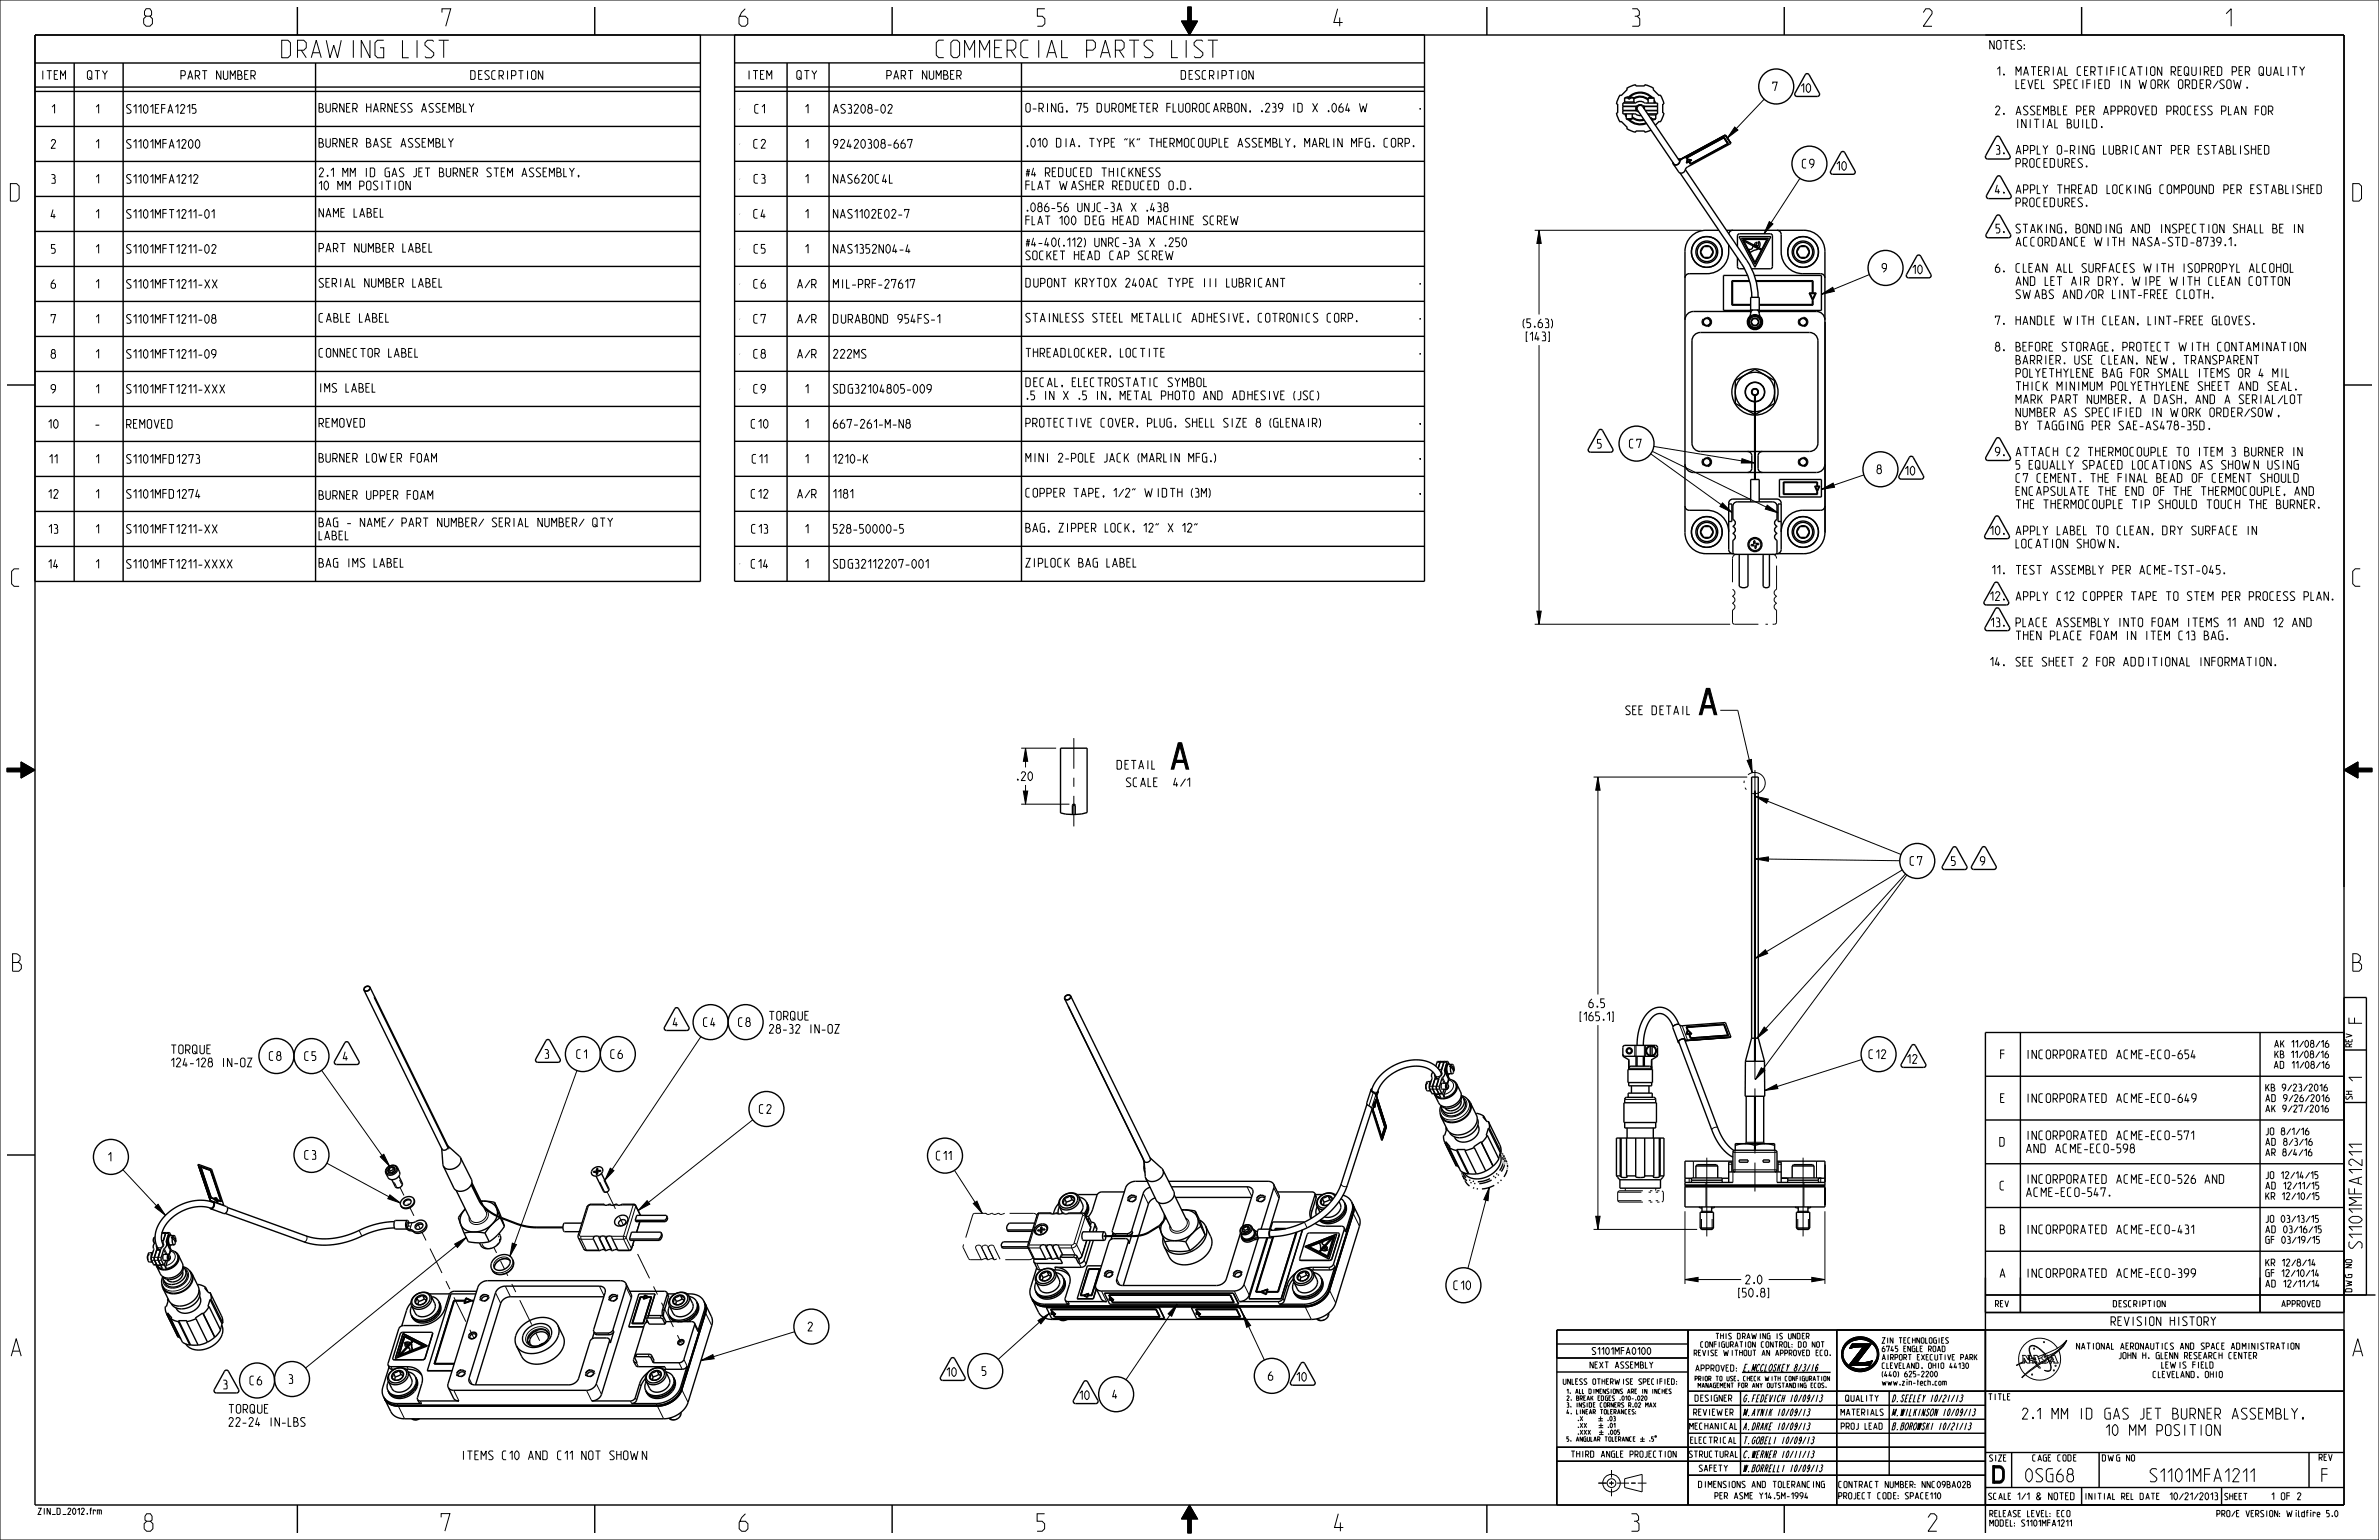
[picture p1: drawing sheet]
<svg xmlns="http://www.w3.org/2000/svg" width="864mm" height="559mm" viewBox="0 0 864 559" stroke-linecap="round" stroke-linejoin="round" font-family="sans-serif">
<defs><g id="words">
<g font-size="12.4">
<text x="616.9" y="259.3">A</text>
<text x="425.4" y="279.1">A</text>
</g>
<g font-size="8.3">
<text x="52.2" y="9.5">8</text>
<text x="160.5" y="9.5">7</text>
<text x="268.3" y="9.5">6</text>
<text x="376.4" y="9.5">5</text>
<text x="484.2" y="9.5">4</text>
<text x="592.3" y="9.5">3</text>
<text x="698.2" y="9.5">2</text>
<text x="807.5" y="9.5">1</text>
<text x="103.8" y="21">DRAWING LIST</text>
<text x="339.9" y="20.9">COMMERCIAL PARTS LIST</text>
<text x="3.8" y="73">D</text>
<text x="854.1" y="73">D</text>
<text x="4.2" y="212.8">C</text>
<text x="854.1" y="212.7">C</text>
<text x="4.6" y="352.4">B</text>
<text x="854.1" y="352.4">B</text>
<text x="4.1" y="492.1">A</text>
<text x="854.1" y="492.1">A</text>
<text x="723.4" y="538.2">D</text>
<text x="52.3" y="555.6">8</text>
<text x="160.2" y="555.6">7</text>
<text x="268.3" y="555.6">6</text>
<text x="376.3" y="555.6">5</text>
<text x="484.5" y="555.6">4</text>
<text x="592" y="555.6">3</text>
<text x="699.9" y="555.6">2</text>
</g>
<g font-size="6.2">
<text x="857.4" y="371.6" transform="rotate(-90 857.4 371.6)">F</text>
<text x="857.4" y="392.8" transform="rotate(-90 857.4 392.8)">1</text>
<text x="857.4" y="458.4" transform="rotate(-90 857.4 458.4)">S1101MFA1211</text>
<text x="735" y="537.7">0SG68</text>
<text x="777.8" y="537.7">S1101MFA1211</text>
<text x="842.7" y="537.7">F</text>
</g>
<g font-size="5.2">
<text x="733.2" y="514.9">2.1 MM ID GAS JET BURNER ASSEMBLY,</text>
<text x="764.1" y="520.9">10 MM POSITION</text>
</g>
<g font-size="4.1">
<text x="722.3" y="17.9">NOTES:</text>
<text x="14.9" y="28.8">ITEM</text>
<text x="32.1" y="28.8">QTY</text>
<text x="66" y="28.8">PART NUMBER</text>
<text x="170.8" y="28.8">DESCRIPTION</text>
<text x="271.2" y="28.8">ITEM</text>
<text x="289.6" y="28.8">QTY</text>
<text x="322.3" y="28.8">PART NUMBER</text>
<text x="428.7" y="28.8">DESCRIPTION</text>
<text x="723.7" y="27.4">1.</text>
<text x="731.8" y="27.4">MATERIAL CERTIFICATION REQUIRED PER QUALITY</text>
<text x="643.5" y="33">7</text>
<text x="653.9" y="33.5">10</text>
<text x="731.8" y="32.1">LEVEL SPECIFIED IN WORK ORDER/SOW.</text>
<text x="18.6" y="41.1">1</text>
<text x="34.6" y="41.1">1</text>
<text x="46" y="41.1">S1101EFA1215</text>
<text x="115.8" y="40.7">BURNER HARNESS ASSEMBLY</text>
<text x="274" y="41.1">C1</text>
<text x="292.1" y="41.1">1</text>
<text x="302.5" y="41.1">AS3208-02</text>
<text x="372.4" y="40.7">O-RING, 75 DUROMETER FLUOROCARBON, .239 ID X .064 W</text>
<text x="723.7" y="41.7">2.</text>
<text x="731.8" y="41.7">ASSEMBLE PER APPROVED PROCESS PLAN FOR</text>
<text x="731.8" y="46.4">INITIAL BUILD.</text>
<text x="18.6" y="53.8">2</text>
<text x="34.6" y="53.8">1</text>
<text x="46" y="53.8">S1101MFA1200</text>
<text x="115.8" y="53.4">BURNER BASE ASSEMBLY</text>
<text x="273.7" y="53.8">C2</text>
<text x="292.1" y="53.8">1</text>
<text x="302.5" y="53.8">92420308-667</text>
<text x="372.4" y="53.4">.010 DIA. TYPE &quot;K&quot; THERMOCOUPLE ASSEMBLY, MARLIN MFG. CORP.</text>
<text x="723.7" y="56">3.</text>
<text x="731.8" y="56">APPLY O-RING LUBRICANT PER ESTABLISHED</text>
<text x="115.8" y="64.1">2.1 MM ID GAS JET BURNER STEM ASSEMBLY,</text>
<text x="372.4" y="64.1">#4 REDUCED THICKNESS</text>
<text x="654.3" y="61">C9</text>
<text x="666.8" y="61.8">10</text>
<text x="731.8" y="60.7">PROCEDURES.</text>
<text x="18.6" y="66.5">3</text>
<text x="34.6" y="66.5">1</text>
<text x="46" y="66.5">S1101MFA1212</text>
<text x="115.8" y="68.9">10 MM POSITION</text>
<text x="273.8" y="66.5">C3</text>
<text x="292.1" y="66.5">1</text>
<text x="302.5" y="66.5">NAS620C4L</text>
<text x="372.4" y="68.9">FLAT WASHER REDUCED O.D.</text>
<text x="723.7" y="70.2">4.</text>
<text x="731.8" y="70.2">APPLY THREAD LOCKING COMPOUND PER ESTABLISHED</text>
<text x="372.4" y="76.8">.086-56 UNJC-3A X .438</text>
<text x="731.8" y="75">PROCEDURES.</text>
<text x="18.6" y="79.2">4</text>
<text x="34.6" y="79.2">1</text>
<text x="46" y="79.2">S1101MFT1211-01</text>
<text x="115.8" y="78.8">NAME LABEL</text>
<text x="273.7" y="79.2">C4</text>
<text x="292.1" y="79.2">1</text>
<text x="302.5" y="79.2">NAS1102E02-7</text>
<text x="372.4" y="81.6">FLAT 100 DEG HEAD MACHINE SCREW</text>
<text x="372.4" y="89.5">#4-40(.112) UNRC-3A X .250</text>
<text x="723.7" y="84.5">5.</text>
<text x="731.8" y="84.5">STAKING, BONDING AND INSPECTION SHALL BE IN</text>
<text x="731.8" y="89.3">ACCORDANCE WITH NASA-STD-8739.1.</text>
<text x="18.6" y="91.9">5</text>
<text x="34.6" y="91.9">1</text>
<text x="46" y="91.9">S1101MFT1211-02</text>
<text x="115.8" y="91.5">PART NUMBER LABEL</text>
<text x="273.8" y="91.9">C5</text>
<text x="292.1" y="91.9">1</text>
<text x="302.5" y="91.9">NAS1352N04-4</text>
<text x="372.4" y="94.3">SOCKET HEAD CAP SCREW</text>
<text x="683.2" y="98.8">9</text>
<text x="694.4" y="99.4">10</text>
<text x="723.7" y="98.8">6.</text>
<text x="731.8" y="98.8">CLEAN ALL SURFACES WITH ISOPROPYL ALCOHOL</text>
<text x="18.6" y="104.6">6</text>
<text x="34.6" y="104.6">1</text>
<text x="46" y="104.6">S1101MFT1211-XX</text>
<text x="115.8" y="104.2">SERIAL NUMBER LABEL</text>
<text x="273.7" y="104.6">C6</text>
<text x="289.6" y="104.6">A/R</text>
<text x="302.5" y="104.6">MIL-PRF-27617</text>
<text x="372.4" y="104.2">DUPONT KRYTOX 240AC TYPE III LUBRICANT</text>
<text x="731.8" y="103.6">AND LET AIR DRY. WIPE WITH CLEAN COTTON</text>
<text x="731.8" y="108.3">SWABS AND/OR LINT-FREE CLOTH.</text>
<text x="18.6" y="117.3">7</text>
<text x="34.6" y="117.3">1</text>
<text x="46" y="117.3">S1101MFT1211-08</text>
<text x="115.8" y="116.9">CABLE LABEL</text>
<text x="273.7" y="117.3">C7</text>
<text x="289.6" y="117.3">A/R</text>
<text x="302.5" y="117.3">DURABOND 954FS-1</text>
<text x="372.4" y="116.9">STAINLESS STEEL METALLIC ADHESIVE, COTRONICS CORP.</text>
<text x="552.9" y="118.9">(5.63)</text>
<text x="723.7" y="117.9">7.</text>
<text x="731.8" y="117.9">HANDLE WITH CLEAN, LINT-FREE GLOVES.</text>
<text x="554" y="123.6">[143]</text>
<text x="18.6" y="130">8</text>
<text x="34.6" y="130">1</text>
<text x="46" y="130">S1101MFT1211-09</text>
<text x="115.8" y="129.6">CONNECTOR LABEL</text>
<text x="273.7" y="130">C8</text>
<text x="289.6" y="130">A/R</text>
<text x="302.5" y="130">222MS</text>
<text x="372.4" y="129.6">THREADLOCKER, LOCTITE</text>
<text x="723.7" y="127.4">8.</text>
<text x="731.8" y="127.4">BEFORE STORAGE, PROTECT WITH CONTAMINATION</text>
<text x="731.8" y="132.2">BARRIER. USE CLEAN, NEW, TRANSPARENT</text>
<text x="731.8" y="136.9">POLYETHYLENE BAG FOR SMALL ITEMS OR 4 MIL</text>
<text x="18.6" y="142.7">9</text>
<text x="34.6" y="142.7">1</text>
<text x="46" y="142.7">S1101MFT1211-XXX</text>
<text x="115.8" y="142.3">IMS LABEL</text>
<text x="273.7" y="142.7">C9</text>
<text x="292.1" y="142.7">1</text>
<text x="302.5" y="142.7">SDG32104805-009</text>
<text x="372.4" y="140.3">DECAL, ELECTROSTATIC SYMBOL</text>
<text x="731.8" y="141.7">THICK MINIMUM POLYETHYLENE SHEET AND SEAL.</text>
<text x="372.4" y="145.1">.5 IN X .5 IN, METAL PHOTO AND ADHESIVE (JSC)</text>
<text x="731.8" y="146.4">MARK PART NUMBER, A DASH, AND A SERIAL/LOT</text>
<text x="17.3" y="155.4">10</text>
<text x="34.6" y="155.4">-</text>
<text x="46" y="155.4">REMOVED</text>
<text x="115.8" y="155">REMOVED</text>
<text x="272.8" y="155.4">C10</text>
<text x="292.1" y="155.4">1</text>
<text x="302.5" y="155.4">667-261-M-N8</text>
<text x="372.4" y="155">PROTECTIVE COVER, PLUG, SHELL SIZE 8 (GLENAIR)</text>
<text x="731.8" y="151.2">NUMBER AS SPECIFIED IN WORK ORDER/SOW,</text>
<text x="731.8" y="156">BY TAGGING PER SAE-AS478-35D.</text>
<text x="115.8" y="167.7">BURNER LOWER FOAM</text>
<text x="372.4" y="167.7">MINI 2-POLE JACK (MARLIN MFG.)</text>
<text x="579.9" y="162.6">5</text>
<text x="591.5" y="162.6">C7</text>
<text x="723.7" y="165.5">9.</text>
<text x="731.8" y="165.5">ATTACH C2 THERMOCOUPLE TO ITEM 3 BURNER IN</text>
<text x="17.3" y="168.1">11</text>
<text x="34.6" y="168.1">1</text>
<text x="46" y="168.1">S1101MFD1273</text>
<text x="273.1" y="168.1">C11</text>
<text x="292.1" y="168.1">1</text>
<text x="302.5" y="168.1">1210-K</text>
<text x="681.4" y="171.9">8</text>
<text x="691.7" y="172.4">10</text>
<text x="731.8" y="170.3">5 EQUALLY SPACED LOCATIONS AS SHOWN USING</text>
<text x="731.8" y="175">C7 CEMENT. THE FINAL BEAD OF CEMENT SHOULD</text>
<text x="731.8" y="179.8">ENCAPSULATE THE END OF THE THERMOCOUPLE, AND</text>
<text x="17.3" y="180.8">12</text>
<text x="34.6" y="180.8">1</text>
<text x="46" y="180.8">S1101MFD1274</text>
<text x="115.8" y="181.2">BURNER UPPER FOAM</text>
<text x="272.8" y="180.8">C12</text>
<text x="289.6" y="180.8">A/R</text>
<text x="302.5" y="180.8">1181</text>
<text x="372.4" y="180.4">COPPER TAPE, 1/2&quot; WIDTH (3M)</text>
<text x="731.8" y="184.5">THE THERMOCOUPLE TIP SHOULD TOUCH THE BURNER.</text>
<text x="115.8" y="191.1">BAG - NAME/ PART NUMBER/ SERIAL NUMBER/ QTY</text>
<text x="17.3" y="193.5">13</text>
<text x="34.6" y="193.5">1</text>
<text x="46" y="193.5">S1101MFT1211-XX</text>
<text x="115.8" y="195.9">LABEL</text>
<text x="272.9" y="193.5">C13</text>
<text x="292.1" y="193.5">1</text>
<text x="302.5" y="193.5">528-50000-5</text>
<text x="372.4" y="193.1">BAG, ZIPPER LOCK, 12&quot; X 12&quot;</text>
<text x="721.2" y="194.1">10.</text>
<text x="731.8" y="194.1">APPLY LABEL TO CLEAN, DRY SURFACE IN</text>
<text x="731.8" y="198.8">LOCATION SHOWN.</text>
<text x="17.3" y="206.2">14</text>
<text x="34.6" y="206.2">1</text>
<text x="46" y="206.2">S1101MFT1211-XXXX</text>
<text x="115.8" y="205.8">BAG IMS LABEL</text>
<text x="272.8" y="206.2">C14</text>
<text x="292.1" y="206.2">1</text>
<text x="302.5" y="206.2">SDG32112207-001</text>
<text x="372.4" y="205.8">ZIPLOCK BAG LABEL</text>
<text x="721.2" y="208.4">11.</text>
<text x="731.8" y="208.4">TEST ASSEMBLY PER ACME-TST-045.</text>
<text x="721.2" y="217.9">12.</text>
<text x="731.8" y="217.9">APPLY C12 COPPER TAPE TO STEM PER PROCESS PLAN.</text>
<text x="721.2" y="227.4">13.</text>
<text x="731.8" y="227.4">PLACE ASSEMBLY INTO FOAM ITEMS 11 AND 12 AND</text>
<text x="731.8" y="232.2">THEN PLACE FOAM IN ITEM C13 BAG.</text>
<text x="721.2" y="241.7">14.</text>
<text x="731.8" y="241.7">SEE SHEET 2 FOR ADDITIONAL INFORMATION.</text>
<text x="590.2" y="259.3">SEE DETAIL</text>
<text x="405.3" y="279.1">DETAIL</text>
<text x="368.9" y="283.2">.20</text>
<text x="408.7" y="285.4">SCALE</text>
<text x="425.4" y="285.4">4/1</text>
<text x="693.4" y="314">C7</text>
<text x="708.4" y="314.1">5</text>
<text x="718.9" y="314">9</text>
<text x="576.8" y="365.6">6.5</text>
<text x="278.6" y="370.2">TORQUE</text>
<text x="573.6" y="370.4">[165.1]</text>
<text x="244.4" y="372.5">4</text>
<text x="255.4" y="372.5">C4</text>
<text x="268.1" y="372.5">C8</text>
<text x="278.6" y="374.9">28-32 IN-OZ</text>
<text x="61.6" y="382.4">TORQUE</text>
<text x="61.6" y="387.1">124-128 IN-OZ</text>
<text x="97.8" y="384.8">C8</text>
<text x="110.6" y="384.8">C5</text>
<text x="124.6" y="384.8">4</text>
<text x="197.8" y="384">3</text>
<text x="209.4" y="384.1">C1</text>
<text x="221.7" y="384.1">C6</text>
<text x="678.5" y="384.1">C12</text>
<text x="692.5" y="385.8">12</text>
<text x="725.8" y="384.2">F</text>
<text x="735" y="384.2">INCORPORATED ACME-ECO-654</text>
<text x="725.8" y="400">E</text>
<text x="735" y="400">INCORPORATED ACME-ECO-649</text>
<text x="275.7" y="404">C2</text>
<text x="735" y="413.5">INCORPORATED ACME-ECO-571</text>
<text x="725.8" y="415.9">D</text>
<text x="735" y="418.3">AND ACME-ECO-598</text>
<text x="39.4" y="421.4">1</text>
<text x="110.6" y="420.7">C3</text>
<text x="339.9" y="420.9">C11</text>
<text x="725.8" y="431.8">C</text>
<text x="735" y="429.4">INCORPORATED ACME-ECO-526 AND</text>
<text x="735" y="434.2">ACME-ECO-547.</text>
<text x="725.8" y="447.7">B</text>
<text x="735" y="447.7">INCORPORATED ACME-ECO-431</text>
<text x="527.8" y="468">C10</text>
<text x="633.7" y="465.9">2.0</text>
<text x="725.8" y="463.5">A</text>
<text x="735" y="463.5">INCORPORATED ACME-ECO-399</text>
<text x="631.2" y="470.6">[50.8]</text>
<text x="293.3" y="483">2</text>
<text x="766" y="481">REVISION HISTORY</text>
<text x="81.1" y="504">3</text>
<text x="90.7" y="502.5">C6</text>
<text x="104.9" y="502">3</text>
<text x="343.7" y="499.4">10</text>
<text x="356.5" y="499.1">5</text>
<text x="460.4" y="500.8">6</text>
<text x="470.8" y="501.2">10</text>
<text x="392" y="507.8">10</text>
<text x="403.9" y="507.5">4</text>
<text x="82.5" y="512.8">TORQUE</text>
<text x="82.5" y="517.6">22-24 IN-LBS</text>
<text x="167" y="529.7">ITEMS C10 AND C11 NOT SHOWN</text>
</g>
<g font-size="3.4">
<text x="632.5" y="497.6">E.MCCLOSKEY 8/3/16</text>
<text x="632.5" y="508.7">G.FEDEVICH 10/09/13</text>
<text x="686.5" y="508.7">D.SEELEY 10/21/13</text>
<text x="632.5" y="513.8">M.AYNIK 10/09/13</text>
<text x="686.5" y="513.8">M.WILKINSON 10/09/13</text>
<text x="632.5" y="518.8">A.DRAKE 10/09/13</text>
<text x="686.5" y="518.8">B.BOROWSKI 10/21/13</text>
<text x="632.5" y="523.9">T.GOBELI 10/09/13</text>
<text x="632.5" y="529">C.WERNER 10/11/13</text>
<text x="632.5" y="534.1">W.BORRELLI 10/09/13</text>
</g>
<g font-size="3.3">
<text x="824.8" y="380">AK 11/08/16</text>
<text x="824.8" y="383.9">KB 11/08/16</text>
<text x="824.8" y="387.7">AD 11/08/16</text>
<text x="822" y="395.9">KB 9/23/2016</text>
<text x="822" y="399.7">AD 9/26/2016</text>
<text x="822" y="403.5">AK 9/27/2016</text>
<text x="822" y="411.8">JO 8/1/16</text>
<text x="822" y="415.6">AD 8/3/16</text>
<text x="822" y="419.4">AR 8/4/16</text>
<text x="822" y="427.7">JO 12/14/15</text>
<text x="822" y="431.5">AD 12/11/15</text>
<text x="822" y="435.3">KR 12/10/15</text>
<text x="822" y="443.5">JO 03/13/15</text>
<text x="822" y="447.4">AD 03/16/15</text>
<text x="822" y="451.2">GF 03/19/15</text>
<text x="822" y="459.4">KR 12/8/14</text>
<text x="822" y="463.2">GF 12/10/14</text>
<text x="822" y="467">AD 12/11/14</text>
<text x="577.1" y="491.5">S1101MFA0100</text>
<text x="824.4" y="544.2">1 OF 2</text>
</g>
<g font-size="3">
<text x="853.8" y="379.9" transform="rotate(-90 853.8 379.9)">REV</text>
<text x="853.9" y="398.9" transform="rotate(-90 853.9 398.9)">SH</text>
<text x="853.8" y="468.8" transform="rotate(-90 853.8 468.8)">DWG NO</text>
<text x="724.4" y="474.2">REV</text>
<text x="767.1" y="474.2">DESCRIPTION</text>
<text x="828.6" y="474.2">APPROVED</text>
<text x="753.8" y="489.6">NATIONAL AERONAUTICS AND SPACE ADMINISTRATION</text>
<text x="577.4" y="496.5">NEXT ASSEMBLY</text>
<text x="615.5" y="497.6">APPROVED:</text>
<text x="769.2" y="493">JOHN H. GLENN RESEARCH CENTER</text>
<text x="784.7" y="496.5">LEWIS FIELD</text>
<text x="781.6" y="499.9">CLEVELAND, OHIO</text>
<text x="616.1" y="508.5">DESIGNER</text>
<text x="670" y="508.5">QUALITY</text>
<text x="721.9" y="508">TITLE</text>
<text x="616.1" y="513.6">REVIEWER</text>
<text x="668.3" y="513.6">MATERIALS</text>
<text x="614.5" y="518.7">MECHANICAL</text>
<text x="669.2" y="518.7">PROJ LEAD</text>
<text x="614.5" y="523.8">ELECTRICAL</text>
<text x="570.4" y="528.8">THIRD ANGLE PROJECTION</text>
<text x="614.5" y="528.8">STRUCTURAL</text>
<text x="617.6" y="533.9">SAFETY</text>
<text x="722" y="530.2">SIZE</text>
<text x="738.1" y="530.2">CAGE CODE</text>
<text x="763.2" y="530.2">DWG NO</text>
<text x="841.9" y="530">REV</text>
<text x="616.6" y="539.8">DIMENSIONS AND TOLERANCING</text>
<text x="667.5" y="539.8">CONTRACT NUMBER: NNC09BA02B</text>
<text x="621.9" y="543.9">PER ASME Y14.5M-1994</text>
<text x="667.5" y="543.9">PROJECT CODE: SPACE110</text>
<text x="721.9" y="544.1">SCALE 1/1 &amp; NOTED</text>
<text x="756.8" y="544.1">INITIAL REL DATE 10/21/2013</text>
<text x="807.6" y="544.2">SHEET</text>
<text x="13.8" y="549.5">ZIN_D_2012.frm</text>
<text x="722.3" y="550.4">RELEASE LEVEL:ECO</text>
<text x="803.4" y="550.4">PRO/E VERSION:Wildfire 5.0</text>
<text x="722.3" y="553.8">MODEL: S1101MFA1211</text>
</g>
<g font-size="2.6">
<text x="623.4" y="485.8">THIS DRAWING IS UNDER</text>
<text x="615.5" y="491.9">REVISE WITHOUT AN APPROVED ECO.</text>
<text x="617.1" y="488.9">CONFIGURATION CONTROL: DO NOT</text>
<text x="683.3" y="487.4">ZIN TECHNOLOGIES</text>
<text x="683.3" y="490.5">6745 ENGLE ROAD</text>
<text x="683.3" y="493.5">AIRPORT EXECUTIVE PARK</text>
<text x="683.3" y="496.6">CLEVELAND, OHIO 44130</text>
<text x="567.5" y="502.3">UNLESS OTHERWISE SPECIFIED:</text>
<text x="683.3" y="499.6">(440) 625-2200</text>
<text x="683.3" y="502.7">www.zin-tech.com</text>
</g>
<g font-size="2.1">
<text x="620.1" y="501">PRIOR TO USE, CHECK WITH CONFIGURATION</text>
<text x="621.1" y="503.5">MANAGEMENT FOR ANY OUTSTANDING ECOS.</text>
<text x="568.8" y="505.7">1. ALL DIMENSIONS ARE IN INCHES</text>
<text x="568.8" y="508.2">2. BREAK EDGES .010-.020</text>
<text x="568.8" y="510.6">3. INSIDE CORNERS R.02 MAX</text>
<text x="568.8" y="513.1">4. LINEAR TOLERANCES:</text>
<text x="572.6" y="515.6">.X</text>
<text x="572.6" y="518.1">.XX</text>
<text x="572.6" y="520.5">.XXX</text>
<text x="598.6" y="523">.5</text>
</g>
</g></defs>
<g fill="none" stroke="#000" stroke-width=".36">
<path d="M0 0h863.6v558.8h-863.6zM431.2 2.5h1.2v5.1h2.3l-2.9 5.1-2.9-5.1h2.3zM268.6 39.5h.1M515.4 39.5h.1M640.4 36l-13.4 14.1M268.6 52.2h.1M629.7 46.1l1.2 1.1-3.9 2.9zM268.6 64.9h.1M268.6 77.6h.1M653.4 64.7l-13.1 20.1M268.6 90.3h.1M423.1 91.1l.7 3.2 .7-2.3 .7 2.3 .6-3.2"/>
<path d="M557.1 83.6h60.6M558.7 83.6l.8 4.7h-1.6zM558.7 83.6v30.5M642.3 80.4l1.3 .9-3.3 3.5zM678.6 99.6l-17.4 7.2M268.6 103h.1M268.6 115.7h.1M515.4 103h.1M515.4 115.7h.1M661.2 106.8l4.1-2.5 .6 1.4zM831.1 100.4v3.2l-1.6-3.2v3.2M268.6 128.4h.1"/>
<path d="M515.4 128.4h.1M558.7 125.2v101.3M268.6 141.1h.1M268.6 153.8h.1M515.4 153.8h.1M827.1 150.8h.2l-.1 .3zM827.3 150.9l-.2 .5M268.6 166.5h.1M268.6 179.2h.1M515.4 166.5h.1M515.4 179.2h.1M599.2 164.7l29.5 21.2"/>
<path d="M599.8 163.8l45.6 22.3M600.3 162l36.6 6M632.4 166.4l4.5 1.6h-4.8zM661.2 177.6l4.2-2.3 .6 1.5zM676.6 172.3l-15.4 5.3M268.6 191.9h.1M625.3 182.5l3.4 3.4-4.3-2.1zM641.5 183.3l3.9 2.8-4.6-1.4zM268.6 204.6h.1M557.1 226.5h71M557.9 221.8h1.6l-.8 4.7zM624.5 257.7h6.3l5.3 22.7"/>
<path d="M2.5 278.8h5.1v-2.3l5.1 2.9-5.1 2.9v-2.3h-5.1zM370.7 271.5h12.7M372.3 271.5l.8 4.7h-1.6zM372.3 271.5v7M634.2 275.9l1.6-.3 .3 4.8zM850.9 279.4l5.1-2.9v2.3h5.1v1.2h-5.1v2.3zM370.7 291.8h17.5M371.5 287h1.6l-.8 4.8zM372.3 284.8v7M389.3 292.3h1M578.5 282h55.8M580.1 282l.8 4.7h-1.6z"/>
<path d="M580.1 282v78.9M636.9 287.2h.3M637.2 288.9l4.7 1.1-.6 1.4zM637.2 288.9l52.9 21.1M637.2 311.7l4.8-.8-.1 1.6zM637.2 311.7l52.4 .6M690.5 315.7l-53.3 32.1M691.7 317.1l-53.9 59.6M692.2 317.5l-55 74.3M637.2 347.8l3.7-3.2 .8 1.4zM136.1 361.9l-.2 .1M254.4 376.2l-34.8 52.1"/>
<path d="M387.8 365.2h.1M580.1 372v74.1M593.4 379.3v4M593.9 379.3v4M596.9 379.3v4M597.4 379.3v4M609.3 371.7l-1.1 .1-.8 .6M609.8 371.9l1.9 5.3M610.7 372.2l1.9 5.3M612.6 377.5h.1M636.9 375.3h.3M640.4 372.7l1.2 1-3.8 3z"/>
<path d="M116.7 388.4l24.7 34.8M209.4 388.5l-24.3 67.3M498 395.3l.1 .5 .7 .5h.9l.4-.3M498.5 396.4l-1.6 4.9M499.4 397.3l-1.5 4.9M499.5 397.3h.1M500 396.5l-.4 1M519 394.1h3.6M519 395.2h3.6M519.8 396.7h1.1M520.9 391.6h1.3M520.9 391.3l.1 .1"/>
<path d="M520.9 396.9h.1M521 396.9h.1M521 396.9v.1M521 396.9h1.3M521 397h.1M521 397v.1M521 397.1l.8 .7 1.2 .4M521.1 390.3l.7 .4 1-.4M521.6 385.5h3.6M522.3 396.7h1.1M522.3 388h1M522.8 390.3h.1"/>
<path d="M523 389.1h.3M523.1 389.3l-.3 1M523.4 391.3l.9 1.8M523.7 391l1 2.1M524.4 388.3l1.2 2.4M525.9 391.9l1.5 .9 .2 .8-.1 .9-1.2 1.7-2 .9M528.4 393.1l.2 1.5-.8 1.7-1.5 1.2-2 .7M531 398.1l1.3 1.4 .1 1.8-1 1.9-1.9 1.4-2.4 .7-2.2-.3-1.4-1.2-.2-1.9M533.1 399.5l.3 1.7-.5 1.7-1.2 1.5-1.9 1.3-2.1 .6h-2l-1.6-.7-1.1-1.1M589.8 398.9h11.2M591.2 384.7l.1 .1M591.3 387.6h8.2"/>
<path d="M599.6 384.7l-.1 .1M636.9 380.2h.3M639.4 387.5l1.3 .9-3.5 3.4zM640.6 395.7l4.3-2.2 .5 1.5zM675.9 384.4l-35.3 11.3M138 419.7l1.3-.9 2.1 4.4zM163 416.7v.1M163 416.8h-.2M273.3 406.3l-41.6 32.9M414.7 420h.1M623.6 409.2l-.5-.2-.8 .1-.7 .5-.2 .4M633.9 414.5h3"/>
<path d="M636.9 405.4h.3M636.9 415.8h.3M637.2 414.5h3M44.6 424.4l15.5 16.6M56.2 438.1l1.2-1.1 2.7 4zM76.4 435.6h.1M76.4 435.5l4.8 1.8M77.1 436.1l.5 .2M77.2 436.2l.3 .5-.1 .8-.4 .7-.6 .2M118.7 422.1l26.6 14.4M141.5 433.6l3.8 2.9-4.5-1.5zM143.2 429.1l.8 1.6"/>
<path d="M144 430.7h.1M144 430.7l.1 .1M144.1 430.8h.1M144.1 430.8l.2 .1M144.2 430.9h.1M144.3 430.9h.1M144.3 430.9l.1 .1M144.4 431h.1M144.4 431h.2M144.6 431h.1M144.8 431h-.2M144.8 431h.1"/>
<path d="M145 430.9l-.2 .1M145 430.9h.1M145 428.1l.8 1.6M145.2 430.8l-.2 .1M145.2 430.8h.1M145.8 429.7h.1M145.8 430.2h.1M145.8 430.1v.1M145.8 430.1h.1M145.8 429.9h.1M145.9 430l-.1 .1M145.9 430h.1"/>
<path d="M145.9 429.9v.1M174 435.4l-.2 .1M176.1 438.8l1 1 .1 1.4-.7 1.4-1.5 1.2-1.8 .5-1.7-.3-1-.9-.2-1.5M176.5 439.7l.2 .9-.4 1-1.7 1.6-2.2 .4-1-.4-.6-.7M216.2 425l.2 .4M216.4 424.9l.4 1M217 424.7l.2 .4M217.8 429l1.6 3.3M219.2 428.2l1.7 3.4M219.4 432.3v.1M219.4 432.4h.1M219.4 432.4l.1 .1"/>
<path d="M219.5 432.5h.1M219.6 432.5h.1M219.6 432.5l.2 .1M219.8 432.6h.1M219.9 432.6h.1M220.1 432.6h-.2M220.1 432.6h.1M220.2 432.5l-.1 .1M220.2 432.5h.1M220.4 432.5h-.2M220.4 432.5h.1M220.9 431.6h.1"/>
<path d="M220.9 431.9h.1M220.9 431.7v.1M220.9 431.8h.1M220.9 431.8v.1M221.5 423.9l1.4 .9-3.3 3.5zM234.9 435.7l1 1.2-4.2 2.3zM346.5 424.7l10.1 15.6M353.3 436.7l1.3-.9 2 4.5zM409.3 435.3h.1M409.3 435.4h.1M409.3 435.4v.2M409.3 435.6h.1"/>
<path d="M409.3 435.6l.1 .1M409.3 435.6l.2 .2M409.4 434.6l-.1 .3M409.5 434.5l-.1 .1M409.5 435.8h.1M409.6 434.4l-.2 .2M409.6 434.3v.1M409.8 434.1l-.2 .2M409.8 434.1h.1M409.9 435.6v.1M409.9 435.6h.1M409.9 435.5v.1"/>
<path d="M409.9 435.7h.1M409.9 435.7l.1 .1M410 435.8h.1M410 435.8v.1M410 435.3h.1M410.1 433.9h.1M410.1 433.9l-.3 .2M410.4 433.7h.1M410.4 433.7l-.3 .2M410.5 433.7h-.1M410.7 433.6h-.1M410.7 433.6l-.3 .1"/>
<path d="M410.8 433.6h-.1M411 433.5l-.3 .1M411.1 436.1l-.2 .1M411.1 436.1h.1M411.2 436.1h.1M411.5 436l-.4 .1M411.5 436h-.1M411.5 436h.1M411.8 435.8l-.3 .2M411.8 435.8h.1M412 435.6l-.2 .2M412 435.6h.1"/>
<path d="M412.2 435.4l-.2 .2M412.3 435.4l-.3 .2M412.3 435.3v.1M412.4 433.9h.1M412.4 433.9l.1 .2M412.4 435.1l-.1 .3M412.4 435.1h.1M412.5 434v.1M412.5 434.1l.1 .2M412.5 434.1h.1M412.5 434.9l-.1 .2M412.6 434.3h.1"/>
<path d="M412.6 434.4h.1M415.3 423l.2 .1M456.1 435.3v.1M456.1 435.4h.1M456.1 435.4v.2M456.1 434.9h.1M456.1 435.6h.1M456.1 435.6l.1 .1M456.2 435.7l.1 .1M456.2 434.6l-.1 .3M456.2 434.6h.1M456.3 435.8h.1"/>
<path d="M456.4 434.4l-.2 .2M456.4 434.3l-.1 .1M456.6 434.1h.1M456.6 434.1l-.2 .2M456.7 435.6v.1M456.7 435.6h.1M456.7 435.5v.1M456.7 435.7h.1M456.7 435.7l.1 .1M456.8 435.8h.1M456.8 435.8v.1M456.8 435.3h.1"/>
<path d="M456.9 433.9l-.3 .2M456.9 433.9h.1M457.2 433.7l-.3 .2M457.2 433.7h.1M457.5 433.6l-.3 .1M457.5 433.6h.1M457.8 433.5l-.3 .1M457.9 436.1l-.2 .1M457.9 436.1h.1M458 436.1h-.1M458.5 435.8l-.5 .3M458.6 435.8h.1"/>
<path d="M458.8 435.6l-.2 .2M458.8 435.6h.1M459 435.5l-.2 .1M459 435.4l-.2 .2M459 435.4h.1M459.1 435.3l-.1 .1M459.1 433.9h.1M459.2 433.9v.1M459.2 433.9l.1 .2M459.2 435.1l-.2 .3M459.2 435.1h.1M459.3 434.1h.1"/>
<path d="M459.3 434.1v.1M459.3 434.1l.1 .2M459.3 434.9h.1M459.3 434.9l-.1 .2M459.3 434.3h.1M459.4 434.3h.1M459.4 434.4h.1M477.3 433.7l.5 .9M486.9 429.5l.1 .6 .8 .4 .8 .1 .5-.4M540.6 430.9l-.4 4.8-1.6-.4zM540.6 430.9l-7.7 29.3M611.7 439.5v26.4"/>
<path d="M613.2 427.5v1.6M619.3 430.1v.5M627.5 422.5h1.2M629.1 425.2v3.9M645.1 425.2v3.9M645.4 422.5h1.2M654.8 430.1v.5M660.9 427.5v1.6M662.5 439.5v26.4M54.9 456.2h3.6M55 457.3h3.6M55.7 458.8h1.1"/>
<path d="M56.8 453.7h1.4M56.9 453.4v.1M56.9 459h.1M56.9 459l.1 .1M56.9 459h1.4M57 459.1l.7 .7 1.2 .5M57.1 452.4l.7 .4 1-.4M58.2 458.8h1.1M58.7 450.1h.6M58.8 447.6h2.4M58.8 452.4h.1M59 451.2h.3"/>
<path d="M59.1 451.4l-.3 1M59.4 453.4l.8 1.8M59.6 453.1l1.1 2.1M60.4 450.4l1.2 2.4M61.9 454l1.4 .9 .3 .8-.1 .9-1.2 1.7-2 .9M64.3 455.2l.2 1.5-.7 1.6-1.6 1.3-1.9 .7M111.1 448.5l.3 .4-.1 .9-.4 .7-.6 .1M130.4 446.5l1 2M148.1 444.9h1.1M149.5 443.7l-.7 2.4 .2 .5M165 451.4l4.2-2.4-3.2 3.7zM169.2 449l-58.3 47.4"/>
<path d="M174.9 451.3l.3 .6M175.2 451.8l.2 .4M175.3 451.9v.1M175.3 452.1l.1 .1M175.4 452.2h.1M175.4 452.2l.3 .3M175.7 452.5h.1M175.8 452.5l.4 .3M176.2 452.8h.1M176.2 452.8l.5 .2M176.7 453h.1M176.7 453h.6"/>
<path d="M177.3 453h.1M177.4 453h-.1M177.9 453h.1M177.9 453h-.6M178.3 452.9l-.4 .1M180.7 451.4l-.3 .4M180.7 451.4h.1M180.9 448.4l.3 .6M181 451l-.3 .4M181.1 448.9h.1M181.3 450.4h.1M181.3 450.2v.2"/>
<path d="M181.3 450.2h.1M181.3 449.5l.1 .1M181.4 449.6h.1M181.4 449.6v.3M181.4 449.9l-.1 .3M181.4 449.9h.1M182.1 441.9l-.1 .2M182.1 441.9h.1M186 451.1l1.5 .5-2.4 4.2zM187.3 443.8l-.1 .3M194.7 445.2v.3M376.3 458.4l1.2 2.4"/>
<path d="M377.5 446.3l.1 .3M377.6 446.2l.5 1M378.2 446l.2 .3M385.6 455.3l-.3 .9M390 455.3l-.2 .9M391 455.8l-.3 .9M391.8 458.4l.7 1.5M393.5 457.2l.7 1.5M394.4 441.3l-.1 .3M395.3 441.8l-.3 .9M397.4 444.7l.7 1.4M404.9 447.7l.3 .6"/>
<path d="M409.1 447.7l.3 .6M409.6 450.6l.3 .7M410.8 446.5l.4 .6M411.1 448.5v.2M411.1 448.4h.1M417.1 447l.1 .2M420.3 445l.1 .2M420.3 445h.1M430.4 442l1 1 .2 1.3-.7 1.5-1.5 1.2-1.9 .5-1.6-.3-1-1-.2-1.4M430.8 442.9l.2 .9-.3 1-1.7 1.5-2.3 .4-.9-.3-.7-.7M456.2 448.1h.2M456.4 447.3l-.6 2 .2 .5"/>
<path d="M472.3 457.3v.1M473.5 443.5l1 2M482.3 459.9l.5 .9M482.6 457.3v.1M483.5 456.7v.1M484.1 458.7l.4 .9M486.2 448h.1M488 446.1l.4 1M491.1 440.1l.2 .3M578.5 446.1h37.6M579.3 441.3h1.6l-.8 4.8zM617.7 442.3v3.8"/>
<path d="M621.5 442.3v3.8M652.6 442.3v3.8M656.5 442.3v3.8M66.9 460.2l1.4 1.4 .1 1.8-1.1 1.9-1.8 1.4-2.5 .7-2.1-.3-1.4-1.2-.3-1.9M69.1 461.6l.3 1.7-.5 1.7-1.2 1.5-1.9 1.3-2.2 .6h-1.9l-1.7-.7-1-1.1M174.1 471.3v.1M174.1 471.4l.1 .3M174.1 471.4h.1M174.2 470.9h.1M174.2 471.7h.1M174.2 471.7l.2 .2M174.3 470.6l-.1 .3"/>
<path d="M174.3 470.6h.1M174.3 471.9h.1M174.4 471.9h.1M174.5 470.3l-.2 .3M174.7 470.2l-.2 .2M174.7 470.1v.1M174.7 470.1h.1M174.8 471.7h.1M174.8 471.6v.1M174.8 471.8h.1M174.8 471.8l.1 .1M174.9 471.4h.1"/>
<path d="M175 469.9h.1M175 469.9l-.3 .2M175.3 469.8l-.3 .1M175.3 469.8h.1M175.6 469.6h.1M175.6 469.6l-.3 .2M175.9 469.6h-.3M176 472.2h-.2M176 472.2h.1M176.6 471.9l-.6 .3M176.6 471.9h.1M176.9 471.7h.1"/>
<path d="M176.9 471.7l-.3 .2M177 471.5l-.1 .2M177.1 471.4v.1M177.1 471.4l-.2 .3M177.1 471.4h.1M177.2 469.9h.1M177.2 469.9l.2 .2M177.3 469.9v.1M177.3 471.2l-.2 .2M177.3 471.1v.1M177.3 471.1h.1M177.4 470.1h.1"/>
<path d="M177.4 470.1l.1 .3M177.4 470.9h.1M177.4 470.9l-.1 .3M177.5 470.4h.1M177.5 470.4v.1M220.9 471.3v.1M220.9 471.4h.1M220.9 471.4l.1 .3M220.9 471.5h.1M221 470.9h.1M221 471.7h.1M221 471.7l.1 .2"/>
<path d="M221.1 470.6l-.1 .3M221.1 470.6h.1M221.1 471.9h.1M221.2 471.9h.1M221.3 470.4l-.2 .2M221.3 470.4h.1M221.3 470.3v.1M221.5 470.2l-.2 .2M221.5 470.1l-.1 .1M221.5 470.1h.1M221.6 471.7h.1M221.6 471.6v.1"/>
<path d="M221.6 471.7v.1M221.6 471.8l.1 .1M221.6 471.8h.1M222 469.8h.1M222 469.8l-.5 .3M222.4 469.6l-.3 .2M222.4 469.6h.1M222.6 469.6h-.2M222.8 472.2h-.3M222.8 472.2h.1M223.4 471.9l-.6 .3M223.4 471.9h.1"/>
<path d="M223.7 471.7l-.3 .2M223.7 471.6v.1M223.9 471.5l-.2 .2M223.9 471.4l-.1 .1M223.9 471.4h.1M224 469.9h.1M224 469.9v.1M224 469.9l.2 .2M224.1 471.2l-.2 .2M224.1 471.2h.1M224.1 470.1h.1M224.2 470.1v.1"/>
<path d="M224.2 470.1h.1M224.2 470.1v.3M224.2 470.9l-.1 .3M224.2 470.4h.1M224.2 470.4l.1 .1M235.5 477.4l-.3 .9M240 477.4l-.3 .9M240.9 477.8l-.3 .9M242.2 469.7l.4 1M256 476.1l.1 .3M376.8 479.2l4.1-2.6-3 3.8zM379.6 473.9l.1 .3"/>
<path d="M380.9 476.6l-18.5 16.7M385.1 478.8l.2 .1M385.3 478.9h.1M385.4 478.9l.2 .2M385.6 479h.1M385.6 479.1h.4M385.8 479.1h.2M386 479.1h.1M386 479.1h.3M386.3 479.1h.1M386.4 479.1h-.1M386.5 479.1h-.2"/>
<path d="M387.4 478.8h.1M387.7 472.3l.5 .9M400.8 462.6v.2M400.8 462.8h.1M400.8 462.8l.1 .2M400.9 463h.1M400.9 463l.1 .2M400.9 462h.1M401 462l-.2 .2M401 462h.1M401 461.9v.1M401 463.2h.1"/>
<path d="M401.1 461.7l-.1 .2M401.1 461.7h.1M401.3 461.5l-.2 .2M401.4 461.5l-.2 .1M401.4 461.5h.1M401.5 463v.1M401.5 463h.1M401.5 462.9v.1M401.5 463.1v.1M401.5 463.2h.1M401.5 462.7h.1M401.6 461.3l-.2 .2"/>
<path d="M401.6 461.3h.1M401.9 461.1l-.3 .2M401.9 461.1h.1M402.2 461h.1M402.2 461l-.3 .1M402.5 460.9l-.3 .1M402.7 463.5l-.3 .1M402.7 463.5h.1M403 463.4l-.3 .1M403 463.4h-.1M403 463.4h.1M403.3 463.2l-.3 .2"/>
<path d="M403.3 463.2h.1M403.6 463h-.1M403.6 463l-.3 .2M403.7 462.9l-.1 .1M403.8 462.8l-.2 .2M403.8 462.8h-.1M403.8 462.8h.1M403.8 462.7v.1M403.9 461.3h.1M403.9 461.3l.1 .2M404 462.5l-.2 .2M404 462.5l-.1 .1"/>
<path d="M404 462.5h.1M404 462.4v.1M404 461.5h.1M404 461.5l.1 .2M404.1 462.2l-.1 .3M404.1 461.7h.1M404.1 461.8h.1M427.4 473.2l-2.1 4.4-1.3-.9zM427.4 473.2l-18.7 27.5M447.6 462.6v.2M447.6 462.7h.1M447.6 462.8h.1"/>
<path d="M447.6 462.8l.1 .2M447.7 463h.1M447.7 463l.1 .2M447.7 462l-.1 .2M447.7 462h.1M447.8 463.2h.1M447.9 461.7h.1M447.9 461.7l-.1 .2M448 461.7h-.1M448.1 461.5v.1M448.1 461.5h.1M448.1 461.5l-.2 .2"/>
<path d="M448.3 463h.1M448.3 463v.1M448.3 462.9v.1M448.3 463.1v.1M448.3 463.2h.1M448.3 462.7h.1M448.4 461.3l-.2 .2M448.4 461.3h.1M448.7 461.1h.1M448.7 461.1l-.3 .2M448.8 461.1h-.1M449 461h-.1"/>
<path d="M449 461l-.3 .1M449.2 463.6h.1M449.3 460.9l-.3 .1M449.5 463.5l-.3 .1M449.5 463.5h.1M449.8 463.4l-.3 .1M449.8 463.4h.1M450.1 463.2h.1M450.1 463.2l-.3 .2M450.3 463l-.2 .2M450.4 463h.1M450.4 463h-.1"/>
<path d="M450.6 462.8l-.2 .2M450.6 462.7v.1M450.7 461.3h.1M450.7 461.3l.1 .2M450.7 461.3l.1 .1M450.7 462.5h.1M450.8 462.5l-.2 .3M450.8 462.5h.1M450.8 461.5h.1M450.8 461.5l.1 .2M450.9 462.2l-.1 .3M450.9 461.7h.1"/>
<path d="M450.9 461.7v.1M451.2 477l2.8 4-1.5 .6zM451.2 477l7.8 16.5M464 472.3l.4 .9M465.7 471.1l.5 .9M473.6 473.9l.2 .3M478.4 478.4l.1 .1M478.5 478.5l.1 .1M478.5 478.6h.1M478.6 478.6h.1M478.6 478.7l.2 .1M478.8 478.8h.1"/>
<path d="M478.8 478.9l.2 .1M479 479h.1M479 479l.3 .1M479.3 479.1h.1M479.4 479.1h.3M479.7 479.1h.1M480 479.1h-.3M480.1 479.1h-.1M480.4 479l-.3 .1M480.4 479h.1M480.8 478.9h-.1M480.8 478.9l-.4 .1"/>
<path d="M480.8 478.9h.1M482 477.6h.1M482 477.5v.1M482 477.5h.1M482 477.1h.1M482 477.3v.1M482 477.3h.1M482 477.2v.1M482 477.2h.1M482.5 467.9l.1 .3M611.7 464.3l4.7-.8v1.6zM611.7 464.3h20.4"/>
<path d="M642.1 464.3h20.4M657.7 463.5l4.8 .8-4.8 .8zM141.9 495.9l.5 1M143.1 493.4h.1M153.4 493.4h.1M154.3 492.8h.1M157 484v.1M165.7 498.7v.1M165.7 498.8h.1M165.7 498.8l.1 .2M165.8 499h.1M165.8 499l.1 .2"/>
<path d="M165.8 499.1h.1M165.9 499.3h.1M166 497.8l-.3 .5M166 497.8h.1M166.1 497.7l-.1 .1M166.2 497.5l-.2 .3M166.2 497.5l-.1 .1M166.2 497.5h.1M166.4 499v.1M166.4 499h.1M166.4 499.1h.1M166.4 499.1v.1"/>
<path d="M166.4 499.2v.1M166.4 499.2h.1M166.5 497.3l-.3 .2M166.5 497.3h.1M166.8 497.1l-.3 .2M166.8 497.1h.1M167.1 497l-.3 .1M167.1 497h.1M167.4 496.9l-.3 .1M167.6 499.6h.1M167.6 499.6h-.3M168.4 499v.1"/>
<path d="M168.5 499l-.9 .6M168.7 498.8l-.2 .2M168.7 498.8h.1M168.8 497.3h.1M168.8 497.3l.1 .2M168.8 498.6h.1M168.8 498.6l-.1 .2M168.9 497.5h.1M168.9 497.5l.1 .3M169 498.3l-.2 .3M169 497.8h.1M169 497.8v.1"/>
<path d="M170.3 484.9h.1M170.3 484.9v.2M170.3 485.1h.1M170.3 485.1v.2M170.3 484.8v.1M170.3 484.7v.2M170.3 485.3h.1M170.3 485.3l.1 .2M170.4 485.5h.1M170.4 485.5l.4 .2M170.5 484.2l-.1 .2M170.5 484.2h.1"/>
<path d="M170.7 484.1l-.2 .1M170.7 484v.1M170.8 485.7h.1M170.8 485.7l.5 .1M171.3 485.8h.1M171.4 485.8h-.1M171.8 483.6h.6M172.4 483.6h.1M172.4 483.6l.2 .1M172.5 485.3h.1M172.6 483.7h.1M172.6 483.7l.2 .2"/>
<path d="M172.7 485.1l-.2 .2M172.7 485.1h.1M172.8 483.9l.2 .3M172.8 483.9h.1M172.8 485l-.1 .1M172.9 484.7h.1M173 484.2v.1M173 484.3v.1M173 484.5l-.1 .2M173 484.4v.1M173 484.5h-.1M191.8 486.6v.3"/>
<path d="M191.8 486.9h.1M191.8 486.9v.1M191.8 486.9l.1 .3M191.8 487.1l.1 .2M191.9 487.3h.1M191.9 487.3l.1 .3M191.9 485.8h.1M192 487.6h.1M192 487.6l.2 .3M192.2 485.2l-.3 .6M192.2 485.1v.1M192.6 484.5l-.4 .6"/>
<path d="M192.6 484.5h.1M192.8 484.3l-.2 .2M193.1 484l-.2 .2M193.1 484h.1M193.1 484l-.5 .5M193.8 483.5l-.7 .5M193.8 483.5h.1M194.5 483.1l-.7 .4M194.5 483.1h.1M195.2 482.9l-.7 .2M198.1 483.1h.1M198.2 483.1h.1"/>
<path d="M198.2 483.1l.5 .3M198.7 483.4h.1M198.7 483.4l.3 .4M199.3 484.5h.1M212.5 498.7v.1M212.5 498.8h.1M212.5 498.8l.1 .2M212.6 499h.1M212.6 499v.1M212.6 499.1l.1 .1M212.7 498h-.1M212.7 499.2v.1"/>
<path d="M212.7 499.3h.1M212.8 497.8l-.3 .5M212.8 497.8h.1M212.9 497.7l-.1 .1M213 497.5l-.1 .1M213 497.5l-.2 .3M213 497.5h.1M213.2 499v.1M213.2 499.1h.1M213.2 499.1v.1M213.2 499.2h.1M213.2 499.2v.1"/>
<path d="M213.2 498.8h.1M213.3 497.3h.1M213.3 497.3l-.3 .2M213.9 497l-.6 .3M213.9 497h.1M214.2 496.9l-.3 .1M214.4 499.6h-.1M214.4 499.6h-.3M214.4 499.5h.1M214.6 499.4h.1M215.2 499l-.8 .6M215.2 499h.1"/>
<path d="M215.3 499h.1M215.5 498.8l-.3 .2M215.5 498.8l-.1 .1M215.5 498.8h.1M215.6 497.3h.1M215.6 497.3l.1 .2M215.6 498.6l-.1 .2M215.6 498.6h.1M215.7 497.5h.1M215.7 497.5l.1 .3M215.7 498.3h.1M215.7 498.3l-.1 .3"/>
<path d="M215.8 497.7v.1M215.8 497.8v.1M216.5 483.7l.3 .6M220.7 483.7l.4 .6M221.2 486.7l.3 .6M222.5 482.5l.3 .6M231.1 494.5l.6 1.4M231.2 491.4l-.3 .9M235.6 491.4l-.3 .9M236.6 491.9l-.3 .9M246.2 487.3v.1M246.2 487.4h.1"/>
<path d="M246.2 487.2v.1M246.2 487.4v.2M246.2 487.1v.2M246.2 487.1h.1M246.2 487.6h.1M246.2 487.6l.1 .1M246.3 487.7h.1M246.3 487.7l.1 .1M246.4 486.8l-.1 .1M246.4 486.8h.1M246.4 487.8h.1M246.4 487.8l.2 .1"/>
<path d="M246.5 494.5l1.2 2.4M246.5 486.6l-.1 .2M246.5 486.6v.1M246.5 486.6h.1M246.6 487.9h.1M246.7 487.9h.1M246.7 487.9l.2 .1M246.9 488h.1M247 488h-.1M247.5 486.3h-.1M247.5 486.3h.1M247.5 486.3h.2"/>
<path d="M247.7 486.3h.1M247.8 486.3h.1M247.8 486.3l.2 .1M247.9 487.6h.1M248 486.4h.1M248 486.4l.1 .1M248 487.4v.1M248 487.4l-.1 .2M248.1 486.5h.1M248.1 486.5l.1 .1M248.1 487.3l-.1 .1M248.2 486.6v.2"/>
<path d="M248.2 486.6h.1M248.2 486.8h.1M248.2 486.8v.1M248.2 487v.1M248.2 486.9h.1M248.3 493.3l1.1 2.4M252.1 480.8l1.2 2.3M254.5 493.7l4.3-2.2 .4 1.5zM288.5 483.2l-34 10.5M618.2 499.4v1.6M619.2 499.4l.6 .2v1.2l-.2 .2-.6-.2v-1.2zM661.3 499.4v1.6"/>
<path d="M662.3 499.4l.6 .2v1.2l-.3 .2-.6-.2v-1.2zM664.1 499.4v1.6l-.8-1.6v1.6M668.5 491.4l.5-.4 .1 1.2 .5 1.5-.4 .5zM668.9 489.1l1-.4-.9 2.3-.5 .4zM669.2 494.2l.4-.5 1.1 1.4-.4 .6zM669.7 487.8l1.7-.6-1.5 1.5-1 .4zM670.2 487.2l1.3-1.1 1.8-.8 1.9-.3 1.7 .2 1.5 .6 1.6 1.1 1.1 1.2 .6 1.5a6.7 6.7 0 0 1-4.3 7.8 6.7 6.7 0 0 1-8.3-3.3l-.3-.9a6.1 6.1 0 0 1 1.4-6zM670.3 487.1l.7-.7 3.8-.4-1.8 .4-3.3 1.4zM670.6 487.8a6.4 6.4 0 0 1 10.9 3.3 6.3 6.3 0 0 1-4.1 5.4 6.3 6.3 0 0 1-6.5-1.3 4.9 4.9 0 0 1-.3-7.4zM670.7 495.1l2.3 1.3-1.1 .5-1.6-1.2zM671 486.4a6.7 6.7 0 0 1 7.7-.6 6.7 6.7 0 0 1 3.2 7l-.3 .9-.9 .4a5.2 5.2 0 0 0-4.1-7.9l-1.8-.2zM671.3 495.3l7.5 .1"/>
<path d="M671.3 495.3h.1M671.3 495.4h7.5zM671.3 495.4h7.4zM671.5 489.3h.1M671.6 489h.1M671.7 488.7h2l-2.2 .6zM671.7 488.7h2zM671.7 488.7h.1M671.8 488.7h3.2zM671.8 488.7h.1M671.9 496.9l1.1-.5 1.8 .4 3.9 .1a7.2 7.2 0 0 1-6.8 0zM671.9 494.5l7.6-.4-.7 1.3h-7.5z"/>
<path d="M671.9 494.5h2.2zM671.9 494.5h.1M672 494.4h2.1zM672 494.4h.1M672.2 494.1h.1M672.2 487.8h7l-1.2 1.5h-2.1l.4-.6h-4.5zM672.3 487.8h6.9zM672.3 487.8l-.8 1.5M672.3 487.8h.1M672.3 487.8h6.9M672.5 493.8h.1M672.6 489l-1.1 .3"/>
<path d="M672.6 489h.1M673.7 488.7l-1.1 .3M673.7 488.7h.1M674.1 494.4v.1M674.1 494.4h.1M674.1 494.5h.1M674.1 494.5h1.6M674.3 494.1h.1M674.5 493.8h.1M675 488.7h-1.3M675 488.7h.1M675 488.7h1.3"/>
<path d="M675.7 494.5h.1M675.7 496.8a6.3 6.3 0 0 0 5-2.7l.9-.4-1.4 2-1.5 1.2zM675.9 489.3h2.1l-3.9 5.1h-2.1zM675.9 489.3h.1M676.2 494.4l-.5 .1M676.2 489h.1M676.3 488.7h.1M676.4 488.7l-5.1 6.6M677.2 494.4l-1.5 .1M677.2 494.4h.1M678 489.3h.1M678.3 489h.1"/>
<path d="M678.4 488.7h.1M678.5 488.7h.1M678.6 494.1l-1.4 .3M678.6 494.1l1.1-.2-.2 .2zM678.6 494.1h.1M678.8 495.3h.1M679.2 487.8l-5.1 6.6M679.2 487.8h.1M679.3 494.5h.1M679.4 494.4l-.1 .1M679.4 494.4h.1M679.4 493.9h.3z"/>
<path d="M679.4 493.9l.3-.1zM679.7 493.8h.1M679.5 494.1h.1M679.6 493.8h.1M679.6 493.8l-1 .3M679.7 493.8l-.9 1.6M733 495l1 2.3 1.1 1.4M734.1 491.8h1.2l1 1.7v-1.4l-.2-.3h.9l-.3 .3v2.2l.3 .3h-1.2l-1.1-1.8v1.5l.3 .3h-1l.4-.3v-2.2zM734.4 494.1l-2.5 1.3 2.2-.8M735.3 493.7l-.6 .3M735.5 494.1l-.7 .2M736.3 493.4h-.1"/>
<path d="M737.7 498.5l.3 .3-.3 .3-.3-.3zM737.8 492.9a3.9 3.9 0 0 1-.6-4.4 3.8 3.8 0 0 1 3.8 1.5l1.6 1.8a.98 .98 0 0 0-1.4 .6 .98 .98 0 0 0 .9 1.2M738.1 493.5l-1.4 .3M738.3 492.8l-1.6 .4M738.4 489.1l.3 .3-.3 .3-.3-.3zM738.7 492.5l.4 1h-.7zM738.7 492.6h.1M739 493.3l-.5 .1M739.8 495.5l.8 1-.4-.2-.6-.7M740.1 489.2l2.7 2.6 .5-.1 .1 .8-.2-.1 1 1.9 .6-2.1M740.1 489.2l-.6-.5a1.63 1.63 0 0 0-1.7-.6 1.63 1.63 0 0 0-1.2 1.2l.2 1.7 .9 1.9M740.1 489.2h.1"/>
<path d="M740.6 494.6h-1.5l.3-.3-.1-.3h-.8l1 1.2M740.7 494.5l-1.1-2.7h-1.4l.3 .3-.7 2.2-.3 .3h.9l-.2-.3 .1-.3 1.1 1.3M741.2 492.6l-1.2 .4M741.5 494.1l-.3-.2v.3M741.7 487l.3-.3 .3 .3-.3 .3zM742.1 497.2l.9 .3zM742.3 491.3l-2.6 1M742.5 493.8h.1M742.6 493.8v.4h-.8M742.7 492.2l-.6 .2M743.1 493l-.9-.4-.1-.3a.89 .89 0 0 1 1.4 .8l.6 1.3-.2 .2a1.56 1.56 0 0 1 .6 1.8 1.56 1.56 0 0 1-1.5 1.1M743.3 492.9a37.4 37.4 0 0 0-9.3 7.1l1.3-1.2"/>
<path d="M743.4 493.2a1.04 1.04 0 0 1-.1 1.3 1.04 1.04 0 0 1-1.4 .1l-.6 .2v-.2M743.5 493.1l-5 3.2-3.2 2.5M744.8 491.8l-.1 .1M745.1 492.5l.4 1h-.7zM745.3 497.3l.3-.3 .3 .3-.3 .3zM745.3 491.8h.6l1.3 2.8h-1.7l.3-.3-.1-.3h-1l.1 .6h-.5l.1 .6a1.45 1.45 0 0 1 .1 1.7 1.45 1.45 0 0 1-1.5 .6M745.9 495.6l.3-.3 .3 .3-.3 .3zM746.9 489.2a7.6 7.6 0 0 0-9.4-3.1 7.6 7.6 0 0 0-4.5 8.7M747.4 490.1a7.6 7.6 0 0 1-2.6 9.3 7.6 7.6 0 0 1-9.5-.6M750.3 486.3a17.2 17.2 0 0 1-7.9 5M750.3 486.3a12 12 0 0 1-6.9 5.7M750.3 486.3l-1.9 2.5-5 4"/>
<path d="M750.3 486.3a12.7 12.7 0 0 1-5.4 5.8l-1.3 1M144.5 509.9l.1 .3M150 514.8l.2 .2M150.2 515h.1M150.2 515l.3 .1M150.5 515.1h.1M150.5 515.1l.3 .1M150.8 515.2h.1M150.9 515.2h.3M151.2 515.2h.1M151.4 515.1l-.2 .1M152.6 508.3l.4 1"/>
<path d="M228.8 508.3l.5 1M230.6 507.2l.5 .9M238.5 509.9l.2 .3M243.3 514.5l.2 .2M243.5 514.7h.1M243.5 514.7l.2 .2M243.7 514.9h.1M243.7 514.9l.2 .1M243.9 515h.1M243.9 515l.3 .1M244.2 515.1h.1M244.2 515.1l.4 .1"/>
<path d="M244.6 515.2h.1M244.9 515.2h-.3M244.9 515.1v.1M245.3 515.1h-.4M245.3 515.1h.1M245.6 514.9l-.3 .2M245.7 514.9h-.1M246.8 512.8h.1M246.9 513.5l-.1 .2M246.9 513.5h.1M246.9 513.1v.1M246.9 513.4v.1"/>
<path d="M246.9 513.2v.2M246.9 513.2h.1M246.9 513.4h.1M247.4 504l.1 .3M580.2 514.8h1.7M580.2 515.6h1.7M580.3 517.2h1.7M580.3 518.1h1.7M580.4 519.7h1.7M581 513.9v1.7M581.2 516.4v1.7M581.3 518.9v1.6"/>
<path d="M583.7 515.3l.1 .2zM583.8 517.8l.1 .2zM584.7 513.9l.5 .5v.7l-.3 .5-.5-.5v-.7zM584.7 519.1l.4-.2 .3 .5v.7l-.3 .4-.5-.4zM584.9 516.4l.4 .5v.7l-.3 .5-.5-.5v-.7zM585.7 513.9l.6 .3-.2 .4M585.8 516.9l.5-.5v1.7M585.9 514.6l.5 .3v.6l-.7 .1M586 519.1l.4-.2 .3 .5v.7l-.3 .4-.5-.4zM587.9 518.9h-.7v.7l.7 .2v.5l-.7 .2M613.4 518.7v-2.3l.6 1.3 .7-1.3v2.3M614.8 512.6h.8l.4-.3v-.7l-.4-.3h-.8v2.3"/>
<path d="M615.3 500.3l.9-.2-.3-.7h-.6v1.6M616.4 503.5v-1.6l.5 .9 .5-.9v1.6M616.6 500.3l.8-.2-.2-.7h-.6v1.6M617 500.3l.4 .7M617.8 503.5l.5-1.6 .5 1.6M618 503.1h.6M620.1 501.9v1.6l-.8-1.6v1.6M659.3 501.9l-.7 .2v1.2l.7 .2M660 502.1l.2-.2 .6 .2v1.2l-.2 .2-.6-.2zM662.1 502l-.6-.1-.2 .2 .8 1-.2 .4-.6-.1M662.9 503.2v.2zM668.4 517.7h.8l.3-.4v-.6l-.3-.3h-.8v2.3"/>
<path d="M681.9 506.2l-.7 1M683.6 511.5l-.8-.2-.3 .3v.4l1.1 .9v.4l-.3 .3-.8-.2M569.5 521.4h-.7v.7l.7 .2-.3 .7h-.4M570.2 522.7l.1 .2zM572.2 523l.5-1.6 .4 1.6M572.3 522.5h.7M574.4 521.4v1.6l-.8-1.6v1.6M575.7 521.4l-.8 .2v1.2l.8 .2v-.9h-.3M576.2 521.4v1.4l.2 .2 .6-.2v-1.4M577.5 521.4v1.6h.6M578.6 523l.4-1.6 .5 1.6M578.7 522.5h.6"/>
<path d="M580 522.3l.8-.2-.2-.7h-.6v1.6M580.2 538.2h3.2M580.3 522.3l.5 .7M580.4 520.5h1.7M582.6 521.4h.9M583 521.4v1.6M583.9 520.3l.1 .2zM584 521.6l.2-.2 .6 .2v1.2l-.2 .2-.6-.2zM584.2 538.2h1.6M585 533.4v2.8M585 537.4v1.6M585.3 521.4v1.6h.6"/>
<path d="M586.3 522.1h.5M587 538.2h4.3M587.1 521.4h-.8v1.6h.8M587.5 522.3l.8-.2-.2-.7h-.6v1.6M587.9 522.3l.4 .7M588.8 523l.5-1.6 .5 1.6M589 522.5h.6M589.8 536.6l6.3-1.6v6.3l-6.3-1.5zM591.1 521.4v1.6l-.9-1.6v1.6M592.1 538.2h1.6M592.2 521.4l-.7 .2v1.2l.7 .2M592.9 522.1h.5"/>
<path d="M593.6 521.4h-.7v1.6h.7M594.5 538.2h3.2M595.4 523h1.6M595.4 522.2h1.6M596.2 521.4v1.6M614.3 526.7l-.8-.2-.3 .4v.3l1.1 1-.3 .6-.8-.2M774.1 527.9h.4l.4 .3v1.7l-.4 .3h-.4l-.4-.3v-1.7zM431.8 546.1l2.9 5.1h-2.3v5.1h-1.2v-5.1h-2.3zM585 540.1v2.8"/>
<circle cx="585" cy="538.2" r="3.2"/>
<circle cx="585" cy="538.2" r="1.59"/>
</g>
<g fill="#000">
<path d="M431.2 2.5h1.2v5.1h2.3l-2.9 5.1-2.9-5.1h2.3zM629.7 46.1l1.2 1.1-3.9 2.9zM558.7 83.6l.8 4.7h-1.6zM642.3 80.4l1.3 .9-3.3 3.5zM661.2 106.8l4.1-2.5 .6 1.4zM632.4 166.4l4.5 1.6h-4.8zM661.2 177.6l4.2-2.3 .6 1.5zM625.3 182.5l3.4 3.4-4.3-2.1zM641.5 183.3l3.9 2.8-4.6-1.4zM557.9 221.8h1.6l-.8 4.7zM372.3 271.5l.8 4.7h-1.6zM850.9 279.4l5.1-2.9v2.3h5.1v1.2h-5.1v2.3z"/>
<path d="M2.5 278.8h5.1v-2.3l5.1 2.9-5.1 2.9v-2.3h-5.1zM371.5 287h1.6l-.8 4.8zM580.1 282l.8 4.7h-1.6zM634.2 275.9l1.6-.3 .3 4.8zM637.2 288.9l4.7 1.1-.6 1.4zM637.2 311.7l4.8-.8-.1 1.6zM637.2 347.8l3.7-3.2 .8 1.4zM640.4 372.7l1.2 1-3.8 3zM639.4 387.5l1.3 .9-3.5 3.4zM640.6 395.7l4.3-2.2 .5 1.5zM138 419.7l1.3-.9 2.1 4.4zM141.5 433.6l3.8 2.9-4.5-1.5z"/>
<path d="M221.5 423.9l1.4 .9-3.3 3.5zM234.9 435.7l1 1.2-4.2 2.3zM540.6 430.9l-.4 4.8-1.6-.4zM56.2 438.1l1.2-1.1 2.7 4zM165 451.4l4.2-2.4-3.2 3.7zM186 451.1l1.5 .5-2.4 4.2zM353.3 436.7l1.3-.9 2 4.5zM579.3 441.3h1.6l-.8 4.8zM376.8 479.2l4.1-2.6-3 3.8zM427.4 473.2l-2.1 4.4-1.3-.9zM451.2 477l2.8 4-1.5 .6zM611.7 464.3l4.7-.8v1.6z"/>
<path d="M657.7 463.5l4.8 .8-4.8 .8zM254.5 493.7l4.3-2.2 .4 1.5zM668.5 491.4l.5-.4 .1 1.2 .5 1.5-.4 .5zM668.9 489.1l1-.4-.9 2.3-.5 .4zM669.2 494.2l.4-.5 1.1 1.4-.4 .6zM669.7 487.8l1.7-.6-1.5 1.5-1 .4zM670.7 495.1l2.3 1.3-1.1 .5-1.6-1.2zM672.3 487.8h6.9zM675.9 489.3h2.1l-3.9 5.1h-2.1zM670.3 487.1l.7-.7 3.8-.4-1.8 .4-3.3 1.4zM671.7 488.7h2l-2.2 .6zM671.7 488.7h2z"/>
<path d="M672 494.4h2.1zM671.9 494.5h2.2zM671.9 496.9l1.1-.5 1.8 .4 3.9 .1a7.2 7.2 0 0 1-6.8 0zM671.8 488.7h3.2zM671 486.4a6.7 6.7 0 0 1 7.7-.6 6.7 6.7 0 0 1 3.2 7l-.3 .9-.9 .4a5.2 5.2 0 0 0-4.1-7.9l-1.8-.2zM671.9 494.5l7.6-.4-.7 1.3h-7.5zM671.3 495.4h7.4zM671.3 495.4h7.5zM672.2 487.8h7l-1.2 1.5h-2.1l.4-.6h-4.5zM679.4 493.9l.3-.1zM678.6 494.1l1.1-.2-.2 .2zM679.4 493.9h.3z"/>
<path d="M675.7 496.8a6.3 6.3 0 0 0 5-2.7l.9-.4-1.4 2-1.5 1.2zM431.8 546.1l2.9 5.1h-2.3v5.1h-1.2v-5.1h-2.3z"/>
</g>
<g fill="none" stroke="#000" stroke-width=".51">
<path d="M12.7 12.7h838.2v533.4h-838.2zM107.9 2.5v10.2M215.9 2.5v10.2M254.3 12.7v198.3h-241.6M266.7 12.7v198.2h250.4v-198.2M323.8 2.5v10.2M539.8 2.5v10.2M647.7 2.5v10.2M755.6 2.5v10.2M12.7 22.9h241.6M12.7 31.6h241.6M12.7 33.2h241.6"/>
<path d="M26.9 22.9v188.1M44.7 22.9v188.1M114.6 22.9v188.1M266.7 22.8h250.4M266.7 31.6h250.4M266.7 33.1h250.4M285.7 22.8v188.1M301 22.8v188.1M370.8 22.8v188.1M589.1 38.6h4.6a2.57 2.57 0 0 1 3.4 0h4.6M589.1 38.6h4.8v1.5h-4.8M589.5 37.4v-.4h3.8v.4"/>
<path d="M589.6 38.6h-.1M589.8 35.6l1.3-.5v.8h.7v-.8l1.3 .5M589.8 35.6v1.4M589.8 35.6h1.3M589.8 38.6h.1M590.3 38.6h.1M591.1 35.3a5.9 5.9 0 0 1 8.6 0M591.8 35.6h1.3M592.5 38.6h.1M593.1 35.9a4.2 4.2 0 0 1 5.2 .5M593.1 35.6v1.4M598.3 35.6l.3-.3h1.6l.3 .3"/>
<path d="M598.3 35.6v1.8M598.3 38.6h.1M598.3 35.6h2.2M599.3 35.3a5.6 5.6 0 0 0-8.2 .5M600.5 35.6v1.8M600.5 38.6h.1M600.5 36.4l.5 1M600.5 37l.2 .4M601 38.6h.1M601.3 38.6h.1M601.7 38.6h-4.8v1M655.5 26.9l.8-.1 .4 .3 3.7 6.7 .1 .5-.3 .5-7.9 .2-.7-.4v-.8z"/>
<path d="M12.7 58.6h241.6M12.7 45.9h241.6M266.7 45.8h250.4M266.7 58.5h250.4M589.5 40.1h.1M589.8 40.1h.1M589.8 41.3l.5 1.1M590.1 41.3l.2 .5M590.3 43.1l.3 .3h1.6l.3-.3M590.3 40.1h.1M590.3 41.3v1.8M590.3 43.1h2.2"/>
<path d="M591.1 43.4a5.9 5.9 0 0 0 6.6 1.4M591.5 43.4a5.6 5.6 0 0 0 6 1.2M592.5 42.4l1.1 .7 1.2 .4 1.9-.2M592.5 40.1h.1M592.5 41.3v1.8M593.4 40.1l1.5 .6M597.3 40.1h4.4M597.4 40.1h-.1M598.1 41.3h3.6v-3.9h-4.3a3.4 3.4 0 0 0-4 0h-4.3v3.9h4.3l1.2 .5 1.2 .1M598.3 40.1h.1M599.1 42.8h.6v.8l1.4-.4M599.7 43.2h1.4"/>
<path d="M599.7 43.4l-.1 .1M599.7 43l-.3 .3M600.5 40.1h.1M601 40.1h.1M601.1 41.7v1.5M601.3 40.1h.1M601.3 41.3v.4h-2.9M609.1 57.6l1.4-.1 15.8-8.5-15.8 8.6-1.5 2.1h-1.1l-.6-.7M609.8 58.5l-13.4-19.8a1.14 1.14 0 0 0-1.6-.3 1.14 1.14 0 0 0-.3 1.6l13.3 19.7M610.6 57.6l-1.4 .1M612.4 57.2h.1M612.4 57.2l.2 .5"/>
<path d="M612.4 58.8v.1M612.5 57.7l1.7 .4-2 1.1zM612.6 57.7l-.2 .1M612.7 57.9l-.3 1M612.7 57.9h.1M612.7 57.9l1.1 .3M613.1 58.7h.1M613.1 58.7l.6 .9M613.8 58.2l-1.4 .7M614.1 58.1l-1.9 1M625.7 50l-13.3 7.2M625.7 50h.1"/>
<path d="M625.7 50l1.5 2.1M626.4 49.1l-15.9 8.6-1.5 2-1.3 .1-.5-.9M627.2 52.1h.1M627.2 52.1l-13.4 7.3-.5-.8M627.5 52.1l-13.8 7.5M627.5 52.1l-1.6-2.3-13.8 7.5 .3 .5M628.3 52l-15.8 8.6-1.5 2-.9 .2-.7-.4M668.4 55.2l.8-.2 .5 .4 3.7 6.6 .1 .6-.3 .5-7.9 .1-.7-.4v-.8zM724.7 49.6l.8-.1 .4 .3 3.7 6.7 .1 .5-.3 .5-7.9 .2-.7-.4v-.8zM12.7 71.3h241.6M266.7 71.2h250.4M609.9 62.8l22.3 32.9a21.7 21.7 0 0 1 3.7 12.2"/>
<path d="M611.8 61.5l22.3 32.9a24 24 0 0 1 4.1 13.5M724.9 78.2l.8-.2 .4 .4 3.7 6.7 .1 .5-.3 .5-7.9 .2-.7-.4v-.8zM725.1 64l.8-.2 .4 .4 3.7 6.7 .1 .5-.3 .5-7.9 .2-.7-.4v-.8zM12.7 84h241.6M12.7 96.7h241.6M266.7 83.9h250.4M266.7 96.6h250.4M611.7 91.2v24.9M619.3 83.6h4.7M619.7 99.3h-6.5a1.52 1.52 0 0 0-1.5 1.5M626.7 83.6h28.1M627.5 88.9v2.5"/>
<path d="M629.1 83.6l-.9 .2-.6 1M630.7 89.5v-3.9l.5-.7 11.5-.1 .7 .5v11.8l-.7 .4h-6.8M630.7 93.5l.1 3.6 .7 .4h1.7M631.3 85.9h11.5l-5.7 11.1zM632.2 86.5h9.8l-4.9 9.4zM632.7 86.9h8.7l-4.3 8.3zM632.9 87l6.6 3.4-.2 .3-6.1-3.2zM634.3 99.9h-8.7v12.7h9.9M636.4 89.3l-.6 1-1.1 .1 .6 1.2 3-1.3M636.8 99.9h24.4v12.7h-22.6M637.2 88.2l.5-.2 .1 .4-.5 .5 .8 .2 .3-.4-.1-1h.3l.3 .9-.3 1.3-1.9-1.1zM645.1 83.6a1.52 1.52 0 0 1 1.5 1.5v6.3"/>
<path d="M654.5 99.3h6.4a1.52 1.52 0 0 1 1.6 1.5M662.5 91.2v24.9M696 92.7l.8-.1 .4 .3 3.7 6.7 .1 .5-.3 .5-7.9 .2-.7-.4v-.8zM12.7 109.4h241.6M266.7 109.3h250.4M635.5 113.7l-.5 1.3M635.5 113.7v-1.2h3.1v1.2M636.3 112.5l-.6 .5-.2 .7M636.3 112.5h.1M637.8 112.5h.1M637.8 112.5l.6 .5 .2 .7M638.6 113.7l.5 1.3"/>
<path d="M657.1 106.5h1.8l-.9 2zM662.5 116.8v76.5v-24.9M2.5 139.7h10.2M12.7 122.1h241.6M12.7 134.8h241.6M266.7 122h250.4M266.7 134.7h250.4M850.9 139.7h10.2M12.7 147.5h241.6M266.7 147.4h250.4M580.5 156l.8-.2 .4 .4 3.7 6.7 .1 .5-.3 .5-7.9 .2-.7-.4v-.8zM636.9 150.6a8.4 8.4 0 0 1-7.3-12.3 8.4 8.4 0 0 1 14.3-.9 8.4 8.4 0 0 1-5.6 13.1l-1.1 .1"/>
<path d="M636.9 143.6v1.9M636.9 145.8v28.2M636.9 143.5l.3 .1M637 143.5a1.22 1.22 0 0 1-1-1.9 1.22 1.22 0 0 1 2.1 0 1.22 1.22 0 0 1-1 1.9M637.1 143.4l-.2 .1M637.1 143.5l.1 .1M637.2 143.6v1.9M637.2 145.8v28.2M724.8 159l.8-.1 .4 .3 3.7 6.7 .1 .5-.3 .5-7.9 .2-.7-.4v-.8zM12.7 160.2h241.6M12.7 172.9h241.6M266.7 160.1h250.4"/>
<path d="M266.7 172.8h250.4M611.7 168.4v24.9M614.7 171.4h22.2M617.3 163.8h19.6M634.4 163.8a1.52 1.52 0 0 1 1.5 1.5v4.6a1.52 1.52 0 0 1-1.5 1.5M637.2 171.4h22.2M637.2 163.8h19.7M639.7 163.8a1.52 1.52 0 0 0-1.5 1.5v4.6a1.52 1.52 0 0 0 1.5 1.5M646 174h15.2v6.3h-15.2zM659 176.6h1.3l-.6 1.3zM662.5 167.6h.1M693.3 165.8l.8-.2 .4 .4 3.7 6.6 .1 .6-.3 .5-7.9 .1-.7-.4v-.8z"/>
<path d="M12.7 185.6h241.6M12.7 198.3h241.6M266.7 185.5h250.4M266.7 198.2h250.4M611.7 183.6a1.52 1.52 0 0 0 1.5 1.6h6.5M627.5 182.9h1.2v6.3h-1.2M635.5 181.1h-6.4a1.52 1.52 0 0 0-1.6 1.5v16.8a1.52 1.52 0 0 0 1.6 1.5M636.4 197.6l.1 .4M636.6 196.3l.5-.1v.9l1.3 .1 .1 .4h-1v1.3l-.4 .1-.1-.9-1.3-.1v-.4h.9zM637.1 196.9l-.5 .2M637.5 198.1l-.4 .2M637.6 197.2l.1 .4"/>
<path d="M638.6 181.1h6.5a1.52 1.52 0 0 1 1.5 1.5v16.8a1.52 1.52 0 0 1-1.5 1.5M646.6 182.9h-1.2v6.3h1.2M662.5 183.6a1.52 1.52 0 0 1-1.6 1.6h-6.4M720.5 194.3l3.7-6.7 .5-.4 .8 .2 3.8 6.9v.8l-.7 .4h-7.4M619.3 200.9h10M644.9 200.9h9.9M724.2 211.4l.8-.1 .4 .4 3.7 6.6 .1 .6-.3 .4-7.9 .2-.7-.4v-.8zM720.6 227.6l3.7-6.6 .5-.4 .8 .1 3.9 6.9v.8l-.7 .4h-7.4M2.5 279.4h10.2M850.9 279.4h10.2M390.3 295.5v-3.2l-.5-.5-.5 .5v3.2M394.6 294.8a18 18 0 0 1-9.6 .2"/>
<path d="M709 307.4l.8-.1 .4 .4 3.7 6.6 .1 .6-.2 .4-8 .2-.7-.4v-.8zM719.6 307.4l.8-.1 .5 .3 3.7 6.7v.5l-.2 .5-8 .2-.7-.4v-.8zM125.3 378.2l.8-.2 .5 .4 3.7 6.7 .1 .5-.3 .5-7.9 .2-.7-.4v-.8zM136.1 361.9l-.2 .1 26.7 54.5-.5 .6-.7 .3-.7-.1-.3-.5 .5 6.3M136.1 361.9h.1M136.1 361.9l26.9 54.9M198.4 377.4l.8-.2 .4 .4 3.7 6.7 .1 .5-.3 .5-7.9 .2-.7-.4v-.8zM245.1 365.8l.8-.1 .4 .4 3.7 6.6 .1 .6-.2 .4-8 .2-.7-.4v-.8zM387.8 365.1l26.9 55 .5 1.4 .1 1.5M599 379.7v3.2M599.7 379.7v3.2M607.3 372.5l-1.8-3.1-2.1-1.5-1-.1-1.1 .2-2.1 1.8a16.1 16.1 0 0 0-2.7 9.5"/>
<path d="M609.3 377.9l12.9 34.1a16.2 16.2 0 0 0 6.9 7.9M609.5 371.7a8.2 8.2 0 0 0-6.9-6.2 7.8 7.8 0 0 0-6.8 5.7 21.1 21.1 0 0 0-1.5 8.1M609.5 371.7l-1.5 .3-.6 .4-.2 .5M611.5 377.1l12.6 33.5 2.4 4.1 3 2.8M612.4 372.8l.2 .8h-.2M612.4 372.8l13.4-1 1.4 3.9M612.4 372.8h.1M612.5 373.6l1.6 1.6M612.5 373.6l1.7 1.6-2 .1zM612.6 377.5l-1.3-.5-.8 .1-1.1 .6-.1 .4 .2 .2M612.6 377.5l-.9 .2M612.6 377.5h.1"/>
<path d="M612.6 377.5l-1.2-.5h-.9l-1.2 .8-.1 .4 .3 .2M612.7 374l1.1 1M612.7 374l-.3 1.2M612.7 374h.1M613.3 375.2l.5 1.5M613.3 375.2v.1M613.8 375l-1.4 .2M613.8 376.6v.1M625.9 371.6l1.6 4.2-13.8 1.1-.6-1.6M625.9 371.6l-13.8 1.1 .3 .9M625.9 371.6h.1M626.4 371l-15.8 1.2-1.1-.5"/>
<path d="M627.2 375.7l-13.4 1M627.2 375.7h.1M628.3 376.4l-16.6 1.4M628.3 376.3l-15.7 1.2M636.9 376.7h-1.1l-2.2 8.4M637.2 376.7h1.1l2.2 8.4M694.1 379.2l.8-.1 .4 .3 3.7 6.7 .1 .5-.3 .5-7.9 .2-.7-.4v-.8zM733.4 374.6v101.6M820.4 374.6v101.6M850.9 374.6h-130.2v181.7M850.9 361.9h8.1v108M497.8 395.2l.1 .7 1.5 1.4 3.7 11.6"/>
<path d="M497.9 395.1l-.1 .1M498 395.1l-.2 .3 .1 .5 1.6 1.4M498.1 395l-.2 .1M499.3 399.6h.1M499.3 399.6v.1M499.3 399.8l-.7 .6M499.3 399.7l-.3 2.2-.4-1.5zM499.5 397.3l3.7 11.6M499.5 396.9v.4M499.5 396.9l-.1 .3M499.6 398.7l-.3 .9M499.6 398.7l3.2 10.2-1.3 3.8-3.2-10.1"/>
<path d="M499.6 399l3.1 9.9M499.6 398.7l-.3 1M500.2 395.8v.5l-.7 .6M500.2 395.7l.1 .5-.6 .6-.1 .5 3.7 11.6M517.7 393.4v1.8M517.7 395.2l.4 .6h1.1M517.8 392.9v.5M517.8 392.9h.3l-.1 .5h-.3M519 395.2l.4 .8M519 395.2l.8 1.7h1.2l-.1-.2M519.2 392.5h-1l-.4 .4M519.5 392.2l-.6 1.1 .1 1.9"/>
<path d="M520.1 388.9l.1 .1M520.1 394.1v1.1M520.1 394.1h.1M520.1 395.2l1 1.9h1.4M520.1 395.2h.1M520.1 389l-.4 1 .1 1.3-.9 2.9 .1 1M520.8 389.9l.1 .6M520.9 390.5l.4 .8M520.9 390.5l.1 .7-.9 2.9M521.1 386.8h.1M521.4 394.1l.1 1 1 2M521.5 394.1v1.1"/>
<path d="M521.5 394.1h.1M521.5 395.2h.1M521.6 391.3l-.5-1a8.5 8.5 0 0 0-9.8-3.1 14.9 14.9 0 0 0-11.3 9.2M522.3 396.7l1.2 .2M522.3 391.4l-.1 .2M522.3 391.3l-.9 2.8M522.3 391.3h.1M522.3 391.3h-1.2l-.2 .3M522.4 397.1l.6 1.1M522.7 385.5h.1M522.8 385.5l-.7 2.2M522.8 396.9l-.3 .2"/>
<path d="M523 385.2l-.3 .3M523 385.2l-.2 .3M523 385.2h.1M523.3 388.3v.8M523.3 389.1l.1 .1M523.4 389.2l-.1 .8-1 1.3M523.4 389.8a9.6 9.6 0 0 0-10.3-5.2 17.5 17.5 0 0 0-15.3 11.1M524.1 385.5l-.8 2.7M524.1 385.5h.1M524.2 395.2l-.7 1.7M524.4 385.2l-.3 .3M524.4 385.2l-1.1 3.1"/>
<path d="M524.4 385.2h.1M524.4 388.7l1.4 2.8-.5 1.6M524.4 388.7l.1 1.1-1 1.5-1 3.1 .1 .8 .9 1.7M524.5 395.2l.2 .5-.5 1.6 .1 .9-.6-1.4M525.2 393.1l.4 .3M525.2 393.1h-1.7l-.4 1 .4 1.1h1.7M525.2 393.1l-.4 1 .4 1.1M525.3 393l.1 .2M525.5 385.2l.5 .9M525.5 385.2h-3.7l-.6 1.7M525.5 385.2l-1.1 3.5M525.6 393.4l.2 .7-.2 .8"/>
<path d="M525.6 393.4l-.3 .1-.2 .6 .2 .7 .3 .1M525.6 394.9l-.4 .3M525.7 390.5l.5 1.1M525.7 394.6h.1M525.8 386l-.7 .3-.4 1.6 .4 1.6 .7 .3M525.8 386l.4 .2M525.8 386l-.5 .6-.2 1.3 .2 1.3 .5 .6M525.9 389.8l-.3 1.3M526.2 389.6l-.4 .2M526.2 391.6l-.3 .2-.4 1.5M526.2 391.6l1.3 .6 .9 .9M526.4 386.6l-.1 .6h.3"/>
<path d="M526.4 386.6h.4M526.4 386.6l.4 .7M526.6 387.2l1 1.3v.7l-.4 .4M526.6 387.2v1.6l.6 .8M526.8 386.6l.8 1 .2 .9M527.2 386.2l.5 .6 .1 1.7M527.2 386.2l-1.6 .1-.4 1.6 .4 1.6 1.6 .1M527.2 386.2l-.4 .4M527.8 388.5l-.2 .2M530.3 399.3l.1 .8-.3 1-1.7 1.5-2.2 .4-.9-.3-.7-.6M530.5 397.6l1.9 .9 1.2 1.9 .2 1.7-.7 1.8-1.6 1.7-2 1.1-2.4 .5-2.1-.5M530.5 397.7l.8 .9"/>
<path d="M531.3 398.6l.7 1.6-.2 1.5-1 1.5-1.6 1.2-1.9 .5-1.8-.2-1.2-.7-.8-1.5M531.3 398.6l.2 1.5-.6 1.5-1.4 1.4-1.8 .8M532.9 399l.9 1.1M589.1 382.5l.2 .6 .6 .2h11l.6-.2 .2-.6M591 398.2v-1.6h8.8v1.6M591.1 384.4l.1 .3M591.1 384.4l-1.9-1.3-.1-3 .5-.7h11.6l.5 .7v3l-2 1.3M591.1 384.4l.2 3.2 .2-.5 .6-.2h6.7l.5 .2 .2 .5 .2-3.2M591.2 386.9v1.2M592.2 394v2.6M593.9 383.3v3.6M594.3 383.3v3.6"/>
<path d="M596.5 383.3v3.6M596.9 383.3v3.6M598.6 394v2.6M599.6 386.9v1.2M599.7 384.4l-.1 .3M633.6 385.1l-.1 12.7h7.1l-.1-12.7M633.6 385.1h6.9M633.9 397.8v16.7l-.5 .5M636.9 385.1l.2-98.1 .1 98.1M636.9 397.8v19.6M637.2 397.8v19.6M640.2 397.8v16.7l.5 .5"/>
<path d="M720.7 390.5h130.2M850.9 381h8.1M2.5 419.1h10.2M162.6 415.8l4.6 4.3M496.2 400.2l.2 .6 1.4 1.3 3.7 11.6M496.2 400.6l-9.3 28.9a25.1 25.1 0 0 1-13.2 13.9M498 402.6l-8.9 27.6a29.8 29.8 0 0 1-22.6 18l-3.2 .4h-2.3l-.2-1.2 .3-.9 3.2-.3a29.3 29.3 0 0 0 9.4-2.8M498.3 402.6h.1M498.4 402.5l3.2 9.9M498.6 400.4h.1M498.8 401.1h.1M498.8 401.1l-.5 1.5"/>
<path d="M498.8 401.3h.1M499 401.5h.1M499.2 400h.1M499.2 400l-.5 .5 .3 1M499.2 400l-.2 1.5M501.6 412.4h.1M501.6 413.7h.1M502.7 408.9h.1M502.7 408.9l-1.1 3.5M522.8 404l.4 1.3M523.1 401.2l-.4 1.5 .2 1.4 .8 1.6 1.3 1M523.2 405.3l2.2 4.6 .8 1"/>
<path d="M523.2 401.3l.3 1.2M523.5 402.5l.6 .8 1 .5h2.6M525 406.7h.1M526.1 410.8l.1 .1M527.7 403.8h.1M533.8 400.1l2.2 4.6 .3 1.3M533.8 400.1l.3 1.7-.5 1.8-1.4 1.7-1.8 1.3-2.3 .7h-2l-1.8-.7-1.1-1.3M536.2 405.8l.1 .2M536.3 406l-.3 1.3-.7 1.5-1.2 1.2-1.5 1-1.6 .6-1.9 .2-1.5-.2-1.4-.7M536.3 406l.3 1.6-.5 1.7-1.2 1.5-1.9 1.3-2 .6-2.1 .1-1.6-.7-1.1-1.2M544.6 418.4l.4 .4M544.9 418.1h.1"/>
<path d="M544.9 418.1l.2 .2M545 418.8h.1M545.2 418.3v.1M545.2 419.1v.1M545.2 418.4l.1 .1M545.3 419.4l.1 .1M545.3 418.5l.1 .1M545.4 419.5h.1M545.4 418.6l.1 .2M545.5 419.9h.1M545.5 419.9v.2M545.5 418.8h.1"/>
<path d="M545.6 418.8v.1M545.6 419h.1M545.7 419.1h.1M545.8 419.2h.1M545.8 419.2v.1M545.8 419.3l.1 .1M545.9 419.4l.1 .2M545.9 419.4l.1 .3M546 419.7v.1M546 419.8h.1M546.1 419.9h.1M589.5 400.2h11.8v7.1h-11.8z"/>
<path d="M589.8 400.2v-1.6l.7-.4h9.8l.7 .4v1.6M589.8 407.3v2h11.2v-2M720.7 406.4h130.2M850.9 400h8.1M71.9 422.6l4.4 13M72.9 423.5l3.8 11.1M72.9 423.5l3.5 1.2 3.7 11.1M72.9 423.5h.1M76.2 438.3l.7 .2M76.2 438.3a15 15 0 0 0-17.4 9.2l-.2 2.2 .8 2.2M76.3 438.3l.2 .2M76.3 435.6l.1 .4z"/>
<path d="M76.4 435.6l-4.4-13.1 4.4 13 .4 .5M76.4 435.6h.1M76.4 435.6l.4 .5M76.5 438.5h.1M76.5 424.6l-3.8-1.4 3.9 11.5 .8 .3M76.5 424.6l3.9 11.5-1.5-.6M76.5 424.6h.1M76.7 434.6l.6 .2M76.7 434.6h.1M76.8 424.2l4.5 13.3M76.8 436.1l.8 .3M76.8 436.1a17.3 17.3 0 0 0-20.2 10.7 8 8 0 0 0 .5 5.6l.4 1"/>
<path d="M76.8 436l.9 .3 .1 1.2-.8 1.1h-.5l-.3-.3M76.9 438.5h-.4M77.1 436.1l.5 .3M77.4 434.8v.2M77.4 434.8h-.1M77.4 434.9l1.2-.3 .6 1.7zM77.6 436.4l.1 1.2-.8 .9M77.7 435l.8-.2 .4 1.1M77.7 435l1.2 .9M77.7 435v.1M78.6 434.7l.5 1.5M78.6 434.7l-1.2 .2"/>
<path d="M78.6 434.6v.1M78.9 435.4l1.2 .4M78.9 435.4h.1M78.9 435.9v.1M78.9 435.5h.1M82.2 437.8l.3 .3M82.5 438.1l28.6 10.4a26.3 26.3 0 0 0 20.8-2.7 29.8 29.8 0 0 1 11.3-2.5M82.5 438.1v1.3l-.8 .9M143.2 424.6l-.3-.3-1.3 .6-.1 .6M149.2 435.7l-.7-.6-1.1 .2-.8 .8v.9M149.2 435.7l-.2 .9-.7 .6-1 .2-.7-.4M149.2 435.7l-.7-.3-1 .2-.7 .6-.2 .8"/>
<path d="M150.2 435.1l.3 .8-.2 .9-1.5 1.4-2.1 .3-.8-.4-.4-.7M150.2 435.1l-.5-.6-.8-.3-1.9 .3-1.4 1.3-.3 .9 .2 .7M150.2 435.1l.2 .7-.3 .9-1.4 1.3-1.9 .3-.8-.3-.5-.6M160.9 423.1l3.9 8 .6 .7 1.4 .5 1.7-.3 1.5-.8 1-1.3M165.6 431.9l5.2 10.6M167.2 420.1l.1 1-.3 1-.7 1-1.2 .8-1.2 .4h-1.3l-1-.4-.7-.8M167.2 420.1l4 7.9v1.6M171 429.9l2.8 5.6M171.2 429.6l2.8 5.8M171.2 429.6l-.2 .3M171.3 429.1l4 8.1M173.8 435.5v.1"/>
<path d="M173.8 435.6l1.1 1.6 1.5 1.6 4 2.6 8.5 3.2 2.9 .7 2.8 .2M174 435.4v.1M174 435.5l1.1 1.6 1.5 1.5 3.9 2.5 8.5 3.3 2.8 .6 2.8 .2M175.6 438l.9 1.7M215.5 425l-.1 .4h1.2M215.5 425l.6 .4M216.6 425.5h.1M216.6 425.5l-.2 .6M216.6 425.4l.2 .5M216.6 425.4h.1M216.7 424h.4l-.2 .6M216.7 424v1.1"/>
<path d="M216.7 424l-.4 1h-.8M216.7 425.1l-.1 .3M216.8 426l-.4 .1M216.8 425.9v.1M216.8 426h.1M216.9 424.6h.1M216.9 424.7h1.2M216.9 424.7l.2 .4M217 425l-.3 .1M217.1 425.1l-.3 1h-.4M217.1 425.1h.1M218.1 424.7l-.1 .3-.9 .1"/>
<path d="M218.1 424.7l-.4 .3M382.7 439.4l-.3 1.1M389.9 435.8l-.1-.1a1.37 1.37 0 0 0-1.9 .2 1.04 1.04 0 0 0-1.1 1.4M391.6 433.4h6.7M408.1 432.5h-8.2l-.8 .3-.8 .8-1.6 5.2M408.6 431l-4.8 15.5 .1 .8M415 433l-4.4 13.9-1.5 .8-4.4-.1-.8-.3M415.3 423l.3 2.5M415.3 423h.1M415.3 421.2l.6 6.3M415.5 423.8v.3M417.5 420.1l4.6 4.4"/>
<path d="M417.5 420.2v.8l-.7 .6-.9 .1-.6-.5M420.6 436.3l4.5 9.4M422.1 424.5l.2 1-.3 1.1-.7 .9-1.2 .8-1.2 .4h-1.3l-1-.4-.7-.8M422.1 424.5l4.2 8.4-.5 1.8-1.8 1.5-2.2 .5-1.7-.7-4.2-8.5M426.3 433.5l4.5 9.4M463.7 432.5h12.6l1 .5M477.3 433v.7l-1.6 5.1M477.3 433l.5 1.5-1.6 5.2M477.5 433.4h2.8M483.4 435.7h-.1a1.36 1.36 0 0 0-1.8 .2 1.04 1.04 0 0 0-1.1 1.4M484.6 433.4h.4M490.8 439.4l-2.4 7.7-.5-1.6"/>
<path d="M490.9 436.7l.2 .3M491.1 437l.2 1.4-.2 1.5-8.8 28.5-.9 1.5-1.4 1.6-1.7 1.1-2.2 .9-2.5 .4h-94.3l-2.7-.7-1.9-1.6M491.1 437l.3 1.5-.2 1.5-8.8 28.6-.9 1.5-1.4 1.5-1.7 1.2-2.2 .9-2.5 .3h-94.2l-2.9-.6-1.1-.8-.8-1M491.1 437l.4 1.5-.2 1.7-8.8 28.4-.8 1.6-1.5 1.5-1.8 1.3-2.1 .8-2.5 .4h-94.2l-3-.7-1.1-.8-.8-1.1M530.5 425.2h.1M530.5 425.2l.1 .1M530.6 425.3h.1M530.6 425.5h.1M530.6 425.6h.1M530.6 425.7h.1M530.6 425.7l.1 .3M530.7 426h.1"/>
<path d="M530.7 426v.1M530.7 426.1h.1M530.8 426.2h.1M530.8 426.3v.1M530.9 426.5h.1M530.9 426.5l.3 .6M531 425.4h.1M531 425.4l.2 .7M531.2 427.1h.1M531.2 427.1l1.3 1.3M531.2 427.2l.1 .1M531.2 426.1h.1"/>
<path d="M531.2 426.1l.4 .6M531.3 427.4h.1M531.3 427.4l.3 .5M531.6 426.7h.1M531.6 426.7l.3 .3M531.6 428l.1 .1M531.7 428.2h.1M531.8 428.4h.1M531.8 428.4l.6 1 1.1 1M531.9 427v.1M531.9 427.1l.2 .1M532.1 427.2h.1"/>
<path d="M532.1 427.2l.1 .2M533.3 428.1l.2 .1M533.5 428.2h.1M533.5 428.2l.2 .1M533.8 429.1l.4 .1M534.6 428.6l.5 .1M534.7 431l.4 .1M535.1 428.7h.1M535.1 429.4l.5 .1M536.1 431.3l.4 .1M540.8 427.7l-2.1 .8-2.2 .3M540.9 427.7h-.1"/>
<path d="M541.5 428.2l-2.1 .9-2.4 .4M542.4 430.1l-2.1 .9-2.4 .4M542.4 426.7l-.3 .3M542.4 426.7h.1M543 427.1l-.3 .3M543.2 426.1h.1M543.5 425.8l-.3 .3M544 429.1l-.4 .2M544.1 426.2l-.3 .3M544.4 424.7h.1M545 425.1h.1M545 428.1l-.3 .4"/>
<path d="M545.5 420.1h.1M545.5 420.1l.1 .2M545.6 422.1l-1.2 2.6M545.6 420.3v.1M545.6 420.4v.2M545.6 421.8h.1M545.6 420.6h.1M545.6 421.7v.1M545.6 420.6l.1 .3M545.7 420.9h.1M545.7 420.9v.1M545.7 421.3v.2"/>
<path d="M545.7 421h.1M545.9 427h.1M546.1 420.1h.1M546.1 420.1l.1 .1M546.2 422.6l-1.2 2.5M546.2 420.3v.1M546.2 420.1h.1M546.2 420.1l.3 .5M546.2 422.2v.1M546.3 420.7v.1M546.3 420.8v.8M546.3 421.9v.1"/>
<path d="M546.3 421.9h.1M546.5 420.7v.1M546.6 420.9h.1M546.7 421.1h.1M546.7 421.1l.3 .6M547 421.7h.1M547 424.9l-1.1 2.1M547.1 422h.1M547.1 422v.1M547.1 424.5l-.1 .4M547.1 422.3l.1 .1M547.2 424.1v.1"/>
<path d="M547.2 422.6l.1 .9M547.2 423.9h.1M547.2 423.8v.1M547.3 423.5v.1M611.7 430.1h50.8v.5h-50.8zM611.7 430.3h50.8M614 427.5h-2.3v1.6M614.7 421.3h14.4M617.7 439.8h3.8M619.3 429.1h9.8M627.5 425.2h19.1M628.7 425.2v-3.5h-1.2v7.4"/>
<path d="M645.1 429.1h9.7M645.1 421.3h14.3M645.4 425.2v-3.5h1.2v7.4M646.6 427.5h2.4M652.6 439.8h3.9M660.1 427.5h2.4v1.6M660.1 427.5h1.1M662.5 431v6.3zM662.5 422.6v6.4M720.7 438.1h130.2M720.7 422.3h130.2M53.6 455.5l.1 1.8"/>
<path d="M53.7 457.3l.4 .6h1.1M53.8 455v.5M53.8 455h.3l-.1 .5h-.4M55 457.3l.2 .6M55 457.3l.8 1.6 1.1 .1M55.2 454.6l-.4 1.2 .2 1.5M55.2 457.9l.2 .2M55.2 454.6h-1.1l-.3 .4M55.5 454.3l-.3 .3M55.8 453.1h.1M55.8 453.1l-.9 3.3 .1 .9M56 451l.1 .1"/>
<path d="M56 449l-.4 1 .4 1M56 449l-.2 1 .2 1M56.1 456.2v1.1M56.1 456.2h.1M56.1 457.3l.9 1.9h1.5M56.1 457.3h.1M56.3 448.9l-.3 .1M56.5 450.7l-.8 1.2 .1 1.2M56.8 458.8l.1 .1M56.8 451.8l.1 .8M56.9 452.6l.4 .8M56.9 452.6v.7l-.9 3.1 .1 .9"/>
<path d="M57.4 456.2l.1 1.1M57.4 456.2h.1M57.5 457.3l1 1.9M57.5 457.3h.1M58.2 458.8l1.3 .2M58.3 453.5l-.1 .2M58.3 453.4l-.9 2.8M58.3 453.4h-1.2l-.3 .3M58.4 459.2l.5 1.1M58.7 459l-.2 .2M58.9 447.3h2.6M58.9 447.3l-.1 .1"/>
<path d="M59 447.3h-.1M59.3 451.3h.1M59.3 451.3l.1 .6M59.4 451.9l-1.1 1.5M60.1 447.6l-.8 2.7M60.1 447.6h.1M60.1 447.6l-.9 2.9 .1 .8M60.2 457.3l-.7 1.7M60.3 447.3l-.2 .3M60.3 447.3h.1M60.4 450.8l1.3 2.8-.5 1.6M60.4 450.8l.1 1.1-1.1 1.5-.9 3.1 .1 .8 .9 1.7"/>
<path d="M60.5 457.3l.2 .5-.5 1.6 .1 .9-.7-1.4M61.2 455.2l.3 .3M61.2 455.2l-.5 1 .5 1.1M61.2 455.2h-1.8l-.3 1 .3 1.1h1.8M61.3 455.1l.1 .2M61.5 447.3l.5 .9M61.5 447.3l-1.1 3.5M61.5 455.5l.2 .7-.2 .8M61.5 455.5l-.3 .1-.1 .6 .1 .7 .3 .1M61.5 457l-.3 .3M61.6 452.6l.6 1.1M61.7 456.7h.1"/>
<path d="M61.8 448.1l-.8 .3-.3 1.6 .3 1.6 .8 .3M61.8 448.1l.2 .1M61.8 448.1l-.5 .6-.2 1.3 .2 1.3 .5 .6M61.8 451.9l-.2 1.3M61.8 451.9h.1M62 448.2l.1 .1M62.1 451.7l-.3 .2M62.2 453.7l-.3 .2-.5 1.5M62.2 453.7l1.3 .5 .8 1M62.4 448.7l-.2 .6h.4M62.4 448.7l.3 .7M62.4 448.7h.3"/>
<path d="M62.6 449.3l1 1.5M62.6 449.3v1.6l.6 .8M62.7 448.7l.9 1 .2 .9M63.2 448.3l.5 .6 .1 1.7M63.2 448.3l-.5 .4M63.2 448.3l-1.6 .1-.5 1.6 .5 1.6 1.6 .1M63.6 450.8l-.1 .6-.3 .3M63.8 450.6l-.2 .2M66.5 459.7l1.9 .9 1.1 1.9 .3 1.7-.7 1.8-1.6 1.7-2 1.1-2.4 .5-2.1-.5M66.5 459.8l.8 .9M81.7 440.3l28.6 10.3a29 29 0 0 0 23-2.9 27.9 27.9 0 0 1 9.9-2.1M81.7 440.3h-.4"/>
<path d="M147.6 445.8h.1M147.6 445.8v.1M147.6 445.9l.8 .6 1.7 .5M147.7 445.1l.6 .9 1.6 .5M147.7 445.1l-.1 .7M148.1 443.9v1l-.4 .2M148.1 443.9l-.3-.3-.2 .3 .1 1.2M148.3 443.4l.4 .4M148.3 443.4l-.5-.5-.4 .5-.1 1.3 .3 1.1M148.3 443.4l-.2 .5M148.7 443.8l-.6 .1M150.9 443.3l-2.2 .5"/>
<path d="M194.6 445.5h.1M194.6 445.2h.1M194.7 445.5h9.7M194.7 445.2h9.7M375.3 457.9l1.4 2.6 1.6 .3M375.4 456.9l-.1 1M376.3 460l-2.2 7.3M376.7 446.3v.3h1.1M376.7 446.3l.7 .3M377.8 446.7h.1M377.8 446.7l-.2 .7M377.9 446.7l.2 .5"/>
<path d="M377.9 446.7h.1M377.9 445.3l.4-.1-.2 .7M377.9 445.3v1M377.9 445.3l-.3 1h-.9M377.9 446.3v.4M378 447.3l-.4 .1M378.1 447.2l-.1 .1M378.1 447.3h-.1M378.1 445.9l.3 .5M378.1 445.9h.1M378.2 446h1.1M378.3 446.2l-.4 .1"/>
<path d="M378.4 446.4l-.3 .9-.5 .1M379.3 446v.3l-.9 .1M379.3 446l-.4 .3M384.8 456.5l.6-1.1h5l.5 .4 .9 1.7-.3 .9M384.8 456.5l.9 1.9h-9.4l-1-.5M384.8 456.5l.5-.3 4.8 .1 .6 .3 .8 1.8M394.2 441.3l1 .4 1 1.8M394.7 442.4l1.2 2M395.7 444.4h.2M395.8 450.1l-2.3 7.3-.8 .8-1.2 .2M396.2 443.5l.7 .1 .5 .4M396.2 443.5l-.3 .9"/>
<path d="M396.9 450.1l-2.7 8.6-.6 .8-1.1 .4h-9.6M397.4 444v.6l-.7 2.4M397.4 444l.8 1.7-.3 1.3M399.9 459.3h-5.2l-3.7 12M403.7 448.7l-.4 1M403.9 447.2l.4 .8 .6 .3h4.5l1.1-.4 .7-.8-.5 1.3M404 447.5l-.3 .9M409.5 450l-.8-.5-4.4-.1-.9 .3-.6 .5-5 15.9M409.5 450l.1 .6-4.2 13.5M410.7 448.7l-.8 2.6-.4-1.3M420.5 445.2h-.1M422.2 449.2l-.1 1.6 .5 1.4"/>
<path d="M422.6 452.2l1.4 1.7 2.1 1 2.7 .2 2.8-.6M422.6 440.5l-.1 2-1.1 1.6-5.8 3.6-3.6 .7-11.2 .2 10.4 .1 2.5-.3 2.8-.8 3.9-2.4M422.7 442.4l-.8 1.6-1.4 1.2M422.7 442.4h.1M422.8 442.4h-.1M422.9 441.1l-.1 1.3M431.6 454.5h.1M435.5 442.8l1.3 .9 .8 1.2M437.6 444.9l.4 1.3v1.3l-1 2.7-2.2 2.5-3.2 1.8M437.6 444.9l2.2 4.4 .2 1.4-.2 1.4a10.1 10.1 0 0 1-13.7 5.8l-1.4-1.4-2.1-4.3M450.6 448l.1 1M453.4 446.2l-.4-.3-1.2 .5-.1 .6"/>
<path d="M454.8 446l.7 .6M455.4 446.4l1.1 .4M455.5 446.6l.3 .8-.2 .9-1.5 1.5-2.1 .3-.8-.4-.5-.7M455.5 446.6l.1 .8-.2 .8-1.4 1.3-1.9 .4-.8-.3-.6-.6M456.6 448.8l-.5 .4-1.7 .5M456.7 449.5l-2 .7M456.7 448.9l.3 .2M456.7 448.9v.6M457 446l-.4 .3-.2 .9 .3 1.7M457 449.1l-.3 .4M457.1 449.1h-.1M460.2 449.1l-6.8 22.2"/>
<path d="M471.8 457.1h.1M472.8 446.2l-7.7 25.1M473.6 443.4h-11.6l-.8 2.6M473.6 452.4l11.7-4.6-2.8 9.1zM474.6 452.4l7.5 3.8M474.6 452.4h.1M475.3 452.4l8.7-3.4-2.1 6.7zM478.8 454.1h.1M479 451l.5 2.4M479.1 454.2v.1M479.8 453.6h.1M480 451.4h.1"/>
<path d="M480.1 451.4l.8 .4M480.2 450.5l-.2 .9M480.2 450.5h.1M480.7 453.3h.1M480.7 453.3l1.2 .1M480.9 451.8v.1M481.1 444.9h5.9l.9 .6M481.3 452.2l-.1-.2-1.4 1.6M481.3 452.2h.1M481.3 452.2l.5 .3M481.8 452.5l-.2 .4-.7-.3-.2 .7M481.8 452.6l-.2 .3-.7-.3-.2 .7"/>
<path d="M481.9 453.4h.1M481.9 453.4l-.9 .4-1.2-.2M482.1 456.2h.1M483.3 449.3l-4.5 4.8M483.5 456.7l-.9 .6h-10.3l-.5-.2M483.9 449.1h.1M483.9 449.1l-4.8 5.2M484.5 448.5h.1M484.5 448.5l-9.9 3.9M484.5 448.5l-2.4 7.7M486.2 447.6l-.5-.2-10.9 .2-.3 .4-2.7 9.1M486.2 447.7h.1"/>
<path d="M486.2 447.7v.3M486.2 447.7l-2.7 9.1-.3 .4-10.9 .2-.5-.3M487.9 445.5l.1 .6-4.2 13-1.3 .8h-6M617.7 446.1h3.8M652.6 446.1h3.9M720.7 454h130.2M58.8 466.1l.3 1.3M59.1 463.3l-.4 1.5 .1 1.4 .9 1.6 1.3 1M59.1 467.4l2.3 4.6 .8 1M59.2 463.4l.2 1.2M61 468.8h.1M62.1 472.9l.1 .1"/>
<path d="M66.3 461.4l.1 .8-.3 .9-1.7 1.6-2.2 .4-1-.3-.6-.6M67.3 460.7l.6 1.6-.1 1.5-1 1.5-1.6 1.2-1.9 .5-1.8-.2-1.2-.7-.9-1.5M67.3 460.7l.2 1.3-.4 1.3-.9 1.2-1.4 1-1.6 .5h-1.6l-1.3-.5-.9-.9M68.8 461.1l.9 1.1M69.7 462.2l2.3 4.6 .2 1.3M69.7 462.2l.3 1.7-.5 1.8-1.3 1.7-1.9 1.3-2.2 .7h-2.1l-1.7-.7-1.2-1.3M72.2 467.9l.1 .2M72.2 468.1l-.2 1.3-.7 1.5-1.2 1.2-1.5 1-1.7 .6-1.8 .2-1.6-.2-1.3-.7M72.3 468.1l.3 1.6-.6 1.7-1.2 1.5-1.8 1.3-2 .6-2.1 .1-1.7-.7-1-1.2M147.6 475.5l-1.8 5.6M154.7 471.8a1.37 1.37 0 0 0-1.9 .2 1.04 1.04 0 0 0-1.1 1.3M156.4 469.5h6.8"/>
<path d="M168.8 472.7h.1M169.1 471l2.2 1M170.8 472l-1.5-.7-.5 1.4M170.8 472h.1M170.8 472l-2 .7M172.7 469.5h-9l-8.6 27.9M173 468.6h-8.2l-.9 .2-.8 .9-1.6 5.1M227.3 467.1l-5 15.8-1.3 .8h-4.8l-.6-.5-.1-.6 4.1-13.5M228.6 468.6h12.6l.9 .5M233.8 471.2h.1M234 470l1.6 .7M234.7 478.5l.6-1.1h4.8l.7 .3 .9 1.9"/>
<path d="M234.7 478.5l.9 2h5.9M234.7 478.5l.5-.2h4.8l.6 .4 .9 1.8M234.9 478.9l-.4 1M235.2 470.7l-1.1-.5-.3 1M235.2 470.7h.1M235.2 470.7l-1.4 .5M235.2 479.6l-.8 .5-.5 .6-3.9 12.6 .1 .7M237.8 469.5h-5.9l-3.7 11.9M237.8 469.5h.1M237.8 469.5l-2.5 7.9M241.7 479.6h9.5l.9 .5M241.7 479.6l-.2 .9"/>
<path d="M242.1 469.1l.1 .6-1.6 5.1M242.1 469.1l.6 1.5-1.6 5.2M242.3 469.5h2.8M248.3 471.8h-.1a1.37 1.37 0 0 0-1.8 .2 1.04 1.04 0 0 0-1.1 1.3M249.4 469.5h1.1M255.7 475.5l-2.4 7.6v-.6l-1.2-2.4M255.8 472.7l.1 .4M255.9 473.1l.3 1.4-.2 1.5-8.8 28.5-.9 1.5-1.4 1.5-1.7 1.2-2.2 .9-2.5 .3h-94.3l-2.9-.7-1-.8-.8-1.1M256 473.1l.3 1.4-.2 1.6-8.8 28.5-.9 1.5-1.4 1.6-1.7 1.1-2.2 .9-2.5 .4h-94.2l-2.9-.7-1.1-.8-.8-1M256 473.1l.4 1.4-.2 1.7-8.8 28.5-.9 1.5-1.4 1.6-1.8 1.2-2.1 .9-2.5 .3h-94.3l-2.9-.7-1.1-.8-.8-1.1M374.6 471.3l.1 .3M379.8 474.5l2 3.9h40.9"/>
<path d="M379.8 474.4v.1M381.4 463.1h-.1a1.37 1.37 0 0 0-1.9 .2 1.04 1.04 0 0 0-1 1.3M381.8 475.7l-.2 1.2M382 476l-.2 .8h1.2M382 476l1 .8M382.5 460.8h.8M383 476.8h.1M386.7 471.8l.6 1.1 .9 .3h-8.9M386.7 471.8l.9 .5h14.1M388.2 466l-1.6 5.1 .1 .7M391 471.3h5.9M391 471.3h.1"/>
<path d="M393.6 470.1l1.1 .5M393.6 470.1h.1M394.7 470.6h.1M395 469.6h.1M395 469.6l-.3 1M395 469.6l-1.4 .5M395.2 469.3l-2 .8M396.9 471.3h.1M398 467.7l-1.1 3.6M400.9 469.3l1.9 3.9h46.8M400.9 469.3h46.8M402.6 471.7h.1"/>
<path d="M402.9 470.5l-.3 1.2M403 470.8l-.1 .8h1.1M403 470.8l1 .8M403 470.8h.1M420.8 474.4l-41 .1M420.8 474.4l1.9 4M420.8 474.4v.1M422.7 478.4h.1M432.5 474.5l1.9 3.9h17.6M432.5 474.4v.1M434.5 475.7l-.3 1.2M434.6 475.9l1 .9h-1.2z"/>
<path d="M435.6 476.8h.1M447.7 469.3l1.9 3.9M447.7 469.2l-46.8 .1M447.7 469.2l1.9 4M447.7 469.2v.1M450 474.4l-17.5 .1M450 474.4l2 4M450 474.4v.1M452 478.4h.1M453.4 471.3h11.7M453.4 471.3h.1M458 468.8l1.5 .7"/>
<path d="M458 468.8h.1M459.5 469.5h.1M460 468.1h.1M460 468.1l-2 .7M460 468.1l-.5 1.4M460.3 467.8l-2.8 1M465.1 471.3h.1M467.3 466l-1.6 5.2-1.1 1-14.7 .1M467.8 467l-1.7 5.3-.7 .7-1 .2h8.9M475 463.1h-.1a1.37 1.37 0 0 0-1.9 .2 1.04 1.04 0 0 0-1.1 1.3M476.9 460.8h6.2l.9-.4 .5-.8-2.3 7.7M720.7 476.2h130.2"/>
<path d="M720.7 469.9h141.6M81.7 497.4l.8-.2 .4 .4 3.7 6.6 .1 .6-.3 .5-7.9 .1-.7-.4v-.8zM140.9 495.4l.8 1.3 1.4 .2M140.9 495.4l.9 .5h6M141.2 496l-2.2 7.3M142.6 493.1l.1 .1M144.3 492.2v.1M144.9 491.7h.1M146.3 499.2l-.1-.1a1.37 1.37 0 0 0-1.9 .3 1.04 1.04 0 0 0-1.1 1.3M146.3 483.9l8.8 4.5-11.6 4.5zM146.3 483.9h.1M146.3 483.9l-2.8 9"/>
<path d="M146.9 487.4h1.2M146.9 485l6.6 3.4-8.7 3.4zM146.9 485h.1M147.4 496.9h.8M147.5 488.6h.1M147.5 488.6l.1 .1M147.5 488.7h.1M147.6 488.7h.1M147.9 488.9l.8 .5zM148.1 487.4v.1M148.1 487.5h.1M148.1 487.5l-.3 .7-.4-.4-.4 .1 .5 .7"/>
<path d="M148.6 490.3h.1M148.7 489.4h.1M148.8 489.4l-.2 .9M149 487.2l-1.2-.3-.9 .4 1.2 .2M149.3 487.4l.5 2.4M149.8 489.8h.1M149.9 486.6l-.2-.1-4.8 5.2M149.9 486.6l-4.4 4.9M149.9 486.6v.1M152.4 481h-6.1l-1.3 .7-4.1 13v.7M154.2 488.4l-7.5-3.8-2.4 7.6M154.2 488.4h.1"/>
<path d="M154.2 488.4l-9.9 3.8M154.3 492.8l-.8 .6h-10.4l-.4-.2M155.1 497.4h9M157 483.7h.1M157 483.7l-.5-.3-10.9 .2-.3 .4-2.7 9.1M157 483.7l-2.7 9.1-.3 .4-10.9 .2-.5-.2M157 483.7v.3M157 484v.1M202.5 480.9a7.4 7.4 0 0 0-9.8-1.9 8.1 8.1 0 0 0-5.7 7.9l.4 1.4M202.5 480.9l.4 1.7-.1 1.7a10.1 10.1 0 0 1-13.7 5.8l-1.7-1.8M202.5 480.9l2.1 4.5 .2 1.4-.1 1.3a10.1 10.1 0 0 1-13.7 5.9l-1.4-1.4-2.2-4.3M215.6 483.3l.4 .7 .6 .3h4.5l1.1-.3 .6-.9-1.3 4.2-.3-1.3"/>
<path d="M215.7 483.5l-.7 2.3M221.2 486l-.8-.5h-4.5l-1.4 .7-4.4 13.9M221.2 486v.7l-4.7 15.4M228.2 481.4h5.5M228.2 481.4l.1 .1M230.1 494l.7 1.5 .7 .4h9.8M230.4 492.5l.6-1.1h5l.5 .4 .9 1.8-.3 .9M230.4 492.5l.9 2-.8-.1-.4-.4M230.4 492.5l.4-.2h4.9l.6 .4 .8 1.8M239.9 499.2l-.1-.1a1.37 1.37 0 0 0-1.9 .3 1.04 1.04 0 0 0-1.1 1.3M241.8 496.9l6.1-.1 1-.4 .5-.7-2.3 7.6M252.1 480.1v.7l-3.8 12.5-.5 .6-1.3 .6h-9.4"/>
<path d="M345.3 492.8l.8-.1 .5 .3 3.7 6.7 .1 .5-.3 .5-7.9 .2-.7-.4-.1-.8zM472.4 494.5l.8-.1 .4 .4 3.7 6.6 .1 .6-.3 .4-7.9 .2-.7-.4v-.8zM565.1 492.8h47.7M565.1 487.7h47.7M565.1 497.8h47.7M612.8 482.6v63.5M632.4 498h32.1M666.7 482.6v63.5M850.9 482.6h-285.8v63.5M151.6 507.8l.6 1.2 .8 .3h-8.9M151.6 507.8l.9 .5h14.1M153.1 502.1l-1.6 5.1 .1 .6"/>
<path d="M232.2 502.1l-1.6 5.2-1.1 .9-14.7 .1M232.6 503l-1.6 5.3-.7 .7-1 .3h8.9M393.6 501.2l.8-.1 .4 .3 3.7 6.7 .1 .5-.3 .5-7.9 .2-.7-.4v-.8zM612.8 504.8h238.1M612.8 515h107.9M612.8 509.9h107.9M631.8 504.8v30.5M685.8 504.8v30.5M565.1 530.2h155.6M565.1 525.1h155.6M612.8 535.3h107.9M612.8 520.1h107.9"/>
<path d="M720.7 539.8h130.2M720.7 527h130.2M730.2 527v12.8M755.6 539.8v6.3M762 527v12.8M806.4 539.8v6.3M838.2 527v12.8M107.9 546.1v10.2M215.9 546.1v10.2M323.8 546.1v10.2M431.8 546.1v10.2M539.8 546.1v10.2"/>
<path d="M647.7 546.1v10.2"/>
<circle cx="644.8" cy="31.4" r="6.4"/>
<circle cx="656.8" cy="59.4" r="6.4"/>
<circle cx="684.5" cy="97.2" r="6.4"/>
<circle cx="637.1" cy="116.8" r="2.65"/>
<circle cx="637.1" cy="142.2" r="3.6"/>
<circle cx="637.1" cy="142.2" r="3.5"/>
<circle cx="594.1" cy="161" r="6.4"/>
<circle cx="682.6" cy="170.3" r="6.4"/>
<circle cx="696" cy="312.4" r="6.4"/>
<circle cx="258" cy="370.9" r="6.4"/>
<circle cx="270.7" cy="370.9" r="6.4"/>
<circle cx="100.3" cy="383.2" r="6.4"/>
<circle cx="113.1" cy="383.2" r="6.4"/>
<circle cx="211.6" cy="382.5" r="6.4"/>
<circle cx="224.3" cy="382.5" r="6.4"/>
<circle cx="591.4" cy="381.3" r="1.09"/>
<circle cx="591.4" cy="381.3" r=".81"/>
<circle cx="599.4" cy="381.3" r="1.91"/>
<circle cx="599.4" cy="381.3" r="1.68"/>
<circle cx="681.9" cy="382.5" r="6.4"/>
<circle cx="40.3" cy="419.8" r="6.4"/>
<circle cx="113.1" cy="419.1" r="6.4"/>
<circle cx="278.2" cy="402.4" r="6.4"/>
<circle cx="343" cy="419.3" r="6.4"/>
<circle cx="531.2" cy="466.4" r="6.4"/>
<circle cx="294.5" cy="481.4" r="6.4"/>
<circle cx="357.7" cy="497.5" r="6.4"/>
<circle cx="461.7" cy="499.2" r="6.4"/>
<circle cx="93.3" cy="500.9" r="6.4"/>
<circle cx="106" cy="500.4" r="6.4"/>
<circle cx="405.2" cy="505.9" r="6.4"/>
</g>
<g fill="none" stroke="#000" stroke-width=".36" stroke-dasharray="8.6 2.6 .9 1.7 .9 2.6" stroke-linecap="butt">
<path d="M628.9 202.6v11.3M628.9 216.3v.1M628.9 218.8v.2M628.9 219l.7 .4 .2 .8M628.9 216.4l.7 .5 .2 .7M628.9 213.9l.7 .4 .2 .8M629.8 217.6l-.2 .8-.7 .4M629.8 215.1l-.2 .7-.7 .5M630.4 201.1a1.52 1.52 0 0 0-1.5 1.5M644 217.6l.3 .8 .6 .4M644 215.1l.3 .7 .6 .5M644.9 219v-.2"/>
<path d="M644.9 216.4v-.1M644.9 213.9v-11.3M644.9 202.6a1.52 1.52 0 0 0-1.5-1.5M644.9 219l-.6 .4-.3 .8M644.9 216.4l-.6 .5-.3 .7M644.9 213.9l-.6 .4-.3 .8M628.9 221.4v4.4M628.9 225.8l.2 .5 .6 .2M629.7 226.5h14.4M629.8 220.2l-.2 .7-.7 .5M644 220.2l.3 .7 .6 .5M644.1 226.5l.6-.2 .2-.5"/>
<path d="M644.9 225.8v-4.4M640.8 284.1a3.9 3.9 0 0 0-5.6-3.4 3.9 3.9 0 0 0-.6 6.5 3.9 3.9 0 0 0 6.1-2.3l.1-.8M587.2 435.7h16.6M587.2 432.6h16.6M587.2 432.6v3.1M587.7 436.2h15.6M587.7 432.1h15.6M587.7 436.2l-.5-.5M587.7 432.1l-.5 .5M590 431.2v.9M601 431.2v.9M603.3 432.1l.5 .5"/>
<path d="M603.3 436.2l.5-.5M603.8 432.6v3.1M349.6 452.2l.1 .5M349.7 452.7l1.9 4M351.6 456.7l.7 .4M353.1 440.8l-3.5 11.4M353.8 440.3l-.7 .5M354.2 453v-.7l.5-.4M355.8 451.9h-1.1M355.8 451.9l.4 .4M356.1 456.9l-1.9-3.9M356.2 452.3l.2 .7"/>
<path d="M356.4 457.1l-.3-.2M356.4 457.1h-4.1M356.5 453l.1-.7 .5-.4M357.2 456.8l-.8 .3M357.9 440.3h.1M357.9 440.3h-4.1M358 440.3l.1 .1M358.1 451.9h-1M358.1 451.9l.4 .4M358.2 456.8h-1M358.3 440.6l-.4-.3M358.3 456.9l-.1-.1"/>
<path d="M358.4 456.9l-2-3.9M358.4 456.9v.1M358.4 456.9h-.1M358.4 457l.1 .1M358.5 456.9l-2-3.9M358.5 452.3l.3 .7M358.7 457.1l-.2-.2M358.7 457.1h-.2M358.9 453v-.7l.5-.4M359.3 440.6h-1M359.5 456.8l-.8 .3M360.1 440.3l-.8 .3"/>
<path d="M360.3 440.3h-.2M360.3 440.3l.1 .1M360.4 451.9h-1M360.4 451.9l.4 .4M360.5 456.8h-1M360.6 440.6l-.3-.3M360.6 456.9l-.1-.1M360.7 456.9l-1.9-3.9M360.7 456.9v.1M360.7 456.9h-.1M360.7 457l.1 .1M360.8 456.9l-1.9-3.9"/>
<path d="M360.8 452.3l.3 .7M361.1 457.1l-.3-.2M361.1 457.1h-.3M361.6 440.6h-1M361.8 456.8l-.7 .3M362.4 440.3l-.8 .3M362.6 440.3h.1M362.6 440.3h-.2M362.7 440.3v.1M362.9 440.6l-.3-.3M363 456.9l-1.9-3.9M364 440.6h-1.1"/>
<path d="M364.7 440.3l-.7 .3M373.6 457.1h-10.4M374.9 456.5l-1.3 .6M375.1 440.3h-10.4M375.1 440.3l.7 .2 .5 .5M376.3 441l.1 .1"/>
</g>
<path d="M145.2 430.8l3.1 6.4M148.8 438.2l3.8 7.7M153.2 447.2l18.9 38.4M226.3 444.5l-5.9-12M183.2 460.5l-3.9-7.9M195.9 486.5l-12-24.5M247.4 487.4l-17.6-35.8" fill="none" stroke="#000" stroke-width=".36" stroke-dasharray="3.3 3.3 9.8 3.3" stroke-linecap="butt"/>
<path d="M620.9 116.8a1.28 1.28 0 0 0-1.8-1.1 1.28 1.28 0 0 0-.4 2.1 1.28 1.28 0 0 0 2.1-.6l.1-.4M621.3 116.8a1.75 1.75 0 0 0-2.5-1.6 1.75 1.75 0 0 0-.3 3 1.75 1.75 0 0 0 2.8-.9v-.5M655.8 116.8a1.28 1.28 0 0 0-1.8-1.1 1.28 1.28 0 0 0-.3 2.1 1.28 1.28 0 0 0 2.1-.6v-.4M656.3 116.8a1.75 1.75 0 0 0-2.5-1.6 1.75 1.75 0 0 0-.4 3 1.75 1.75 0 0 0 2.8-.9l.1-.5M620.9 167.6a1.28 1.28 0 0 0-1.8-1.1 1.28 1.28 0 0 0-.4 2.1 1.28 1.28 0 0 0 2.1-.6l.1-.4M621.3 167.6a1.75 1.75 0 0 0-2.5-1.6 1.75 1.75 0 0 0-.3 3 1.75 1.75 0 0 0 2.8-.9v-.5M655.8 167.6a1.28 1.28 0 0 0-1.8-1.1 1.28 1.28 0 0 0-.3 2.1 1.28 1.28 0 0 0 2.1-.6v-.4M656.3 167.6a1.75 1.75 0 0 0-2.5-1.6 1.75 1.75 0 0 0-.4 3 1.75 1.75 0 0 0 2.8-.9l.1-.5" fill="none" stroke="#000" stroke-width=".36" stroke-dasharray="2.6 1.7" stroke-linecap="butt"/>
<!-- layer: 003_AXES_OTHER -->
<g fill="none" stroke="#000" stroke-width=".51">
<path d="M607.4 59.5l2 2.9M626.3 49l.1 .1M626.3 49l2 3zM635 101.8h-6.3v8.9h6.8M635.1 102.1h-6.2v8.4h6.6M637.4 101.8h20.7v4.5h1.2l-1.3 2.8-1.3-2.8h1.2v-4.2h-20.5M638.6 110.5h19.3v-1.4h.2v1.6h-19.5M636.9 149.4a7.1 7.1 0 0 1-6.2-10.5 7.1 7.1 0 0 1 12.2-.9 7.1 7.1 0 0 1-4.7 11.3l-1 .1M636.9 150.4l-7-4v-8.3l7.2-4.1 7.1 4.1v8.3l-7 4M647.4 174.9h12.4v1.5h.8l-.9 2-1-2h.9v-1.3h-12v4.1h12v-.8h.2v1h-12.4zM635.5 182.1v-8.1h3.1v8.1M394.6 294.8v-23.3h-9.6v23.5"/>
<path d="M132.1 359.3l28.4 57.7M132.2 359.2h.1M132.5 358.3l1.2-.4 .4 .3 .1 .5-.5 .7-1 .2-.5-.5zM134.3 358.2l1.8 3.7M134.3 358.2l-.6-.4-.9 .2-.6 .6-.1 .7M134.3 358.2v.7l-.7 .6-.9 .2-.6-.4M386.5 362.4l28.9 59.1M386.6 362.4h.1M386.8 361.5l1.2-.4 .5 .3 .1 .4-.6 .8-.9 .1-.5-.4zM388.7 361.4l28.9 59M388.7 361.4l-.6-.4-.9 .1-.7 .6v.7M388.7 361.4l-.1 .7-.7 .6-.8 .1-.6-.4"/>
<path d="M607.2 372.9l2 5.3M626.4 371l1.9 5.4M628.3 376.4h.1M635.9 376.7v-94.7h2.4v94.7M497.7 395.4l-1.5 4.8M500.3 396.2l-.5 1.6M503.1 408.9l-1.6 4.8zM503.2 408.9l-1.6 4.8M636.9 415h-7v2.4M636.9 415.6l-3.4-.6-3.6 .6M637.2 415.6l3.4-.6 3.6 .6M637.2 415h7v2.4"/>
<path d="M71.9 422.6h.1M72 422.5l-.1 .1M72 422.5l4.8 1.7M76.5 438.6l4.8 1.7M77.4 436.1l4.8 1.7M168.9 438.7l-1 1.3-.7 1.5-.2 1.4 .2 1.3-.4-1.3a1.3 1.3 0 0 1 .3-2.1zM175.5 435.8l-.9 .1M175.5 435.8l4 .4M175.5 435.8l1.7 .2 1.4 .6 1.1 .9 .7 1.1M179.5 436.2l2.5 5.6M179.5 436.2l.9 2.4M180.4 438.6l.1 2.5"/>
<path d="M180.4 438.6l1.1 2.9M429.9 439h-.9M429.9 439l4 .4M429.9 439l1.6 .2 1.4 .6 1.1 .8 .7 1.2M433.9 439.4l1.5 3.2 2.1 5.5M433.9 439.4l.8 2.4M167.2 444.2l1.3 3.2M167.2 444.2l.7 1.2 1.1 .9 1.4 .5 1.7 .2M168.5 447.4l1.5 3.2 4 .4 3.6-.4M172.1 447l-3.6 .4M172.1 447l4 .4M176.1 447.4l1.5 3.2"/>
<path d="M178.6 444.2l-3 2.1-3.5 .7M178.6 444.2l-2.5 3.2M180.4 441.3l-.7 1.5-1.1 1.4M181.2 447.5l.6 1.4-.2 1.3-.9 1.4-1.4 1-1.7 .5-1.7-.1-1.1-.8-.8-1.2M181.5 441.9l-2.9 2.3M181.6 441.9l1.5 3.1M182.1 442.1l1 2.9M183.1 445l-2.5 3.2-3 2.4M211.3 443.8h-6.4l-.4 .6-.1 1.5 .5 1h5.4M393.2 450.1h7.6M393.2 447h7.6M400.8 447l.5 .4 .1 1"/>
<path d="M400.8 447l-.4 .4-.2 1.1 .2 1.1 .4 .5M401.4 448.7l-.2 1-.4 .4M420.7 445l.9 2.4M421.6 447.4l1.2 3.2M421.6 447.4l.7 1.2 1.1 .8 1.4 .6 1.6 .2M421.7 444.1l-.3 1.7 .2 1.6M422.1 443.1l-.8 1.1M422.7 442.4v.1M422.8 450.6l1.6 3.1 4 .4 3.6-.4M423.3 441.9l-.6 .5zM426.4 450.2l-3.6 .4M426.4 450.2l4 .4"/>
<path d="M430.4 450.6l1.6 3.1M433 447.4l-3.1 2-3.5 .8M433 447.4l-2.6 3.2M434.7 441.8l.3 1.4-.3 1.4-.6 1.4-1.1 1.4M434.7 441.8l1.2 3.2M435.9 445l-2.9 2.4M435.9 445l1.6 3.1M437.5 448.1l-2.6 3.2-2.9 2.4M462.1 448.7l-6.2 20.2h1.5l.1-.2h-1.3M462.3 448.7l-6.1 20M463 445.8h3.8M463 445.8h.1"/>
<path d="M463 445.8l-.2 .5M465.7 446h-2.5l-.1 .3M470.5 447.1l-6.6 21.6M470.8 447l-6.8 21.9h-4l-.3 .9-2.3-1 2.9-1-.3 .9M164.7 471.9l-7.1 23.1h7.3M164.7 471.9h4.1M164.7 471.9h.1M168.8 472.1h-3.9l-7 22.7M168.8 472.1h.1M168.8 471.9h.1M168.8 471.9l.3-.9 2.3 1-2.9 1 .3-.9M171.4 471.9l-.1 .2h.6"/>
<path d="M171.4 471.9h.6M171.4 471.9h.1M232.4 470.6l-3 9.7h4.2l3-9.7h-.9M232.4 470.6h1.4M232.4 470.6h.1M233.7 470.8h-1.1l-2.9 9.4M233.7 470.8h.1M233.8 470.6h.1M233.8 470.6l.2-.6 1.6 .7-2.1 .7 .2-.6M235.7 470.6l.6 .2M235.7 470.6h.1M236.3 470.8h.1"/>
<path d="M236.3 470.8l-2.9 9.4M381.7 475.2l.2 .5h-.2M381.7 475.2h.1M381.7 475.7l-.3-.6h38.3l1.4 2.8h-38.3M381.7 475.7h.1M382.3 476.9h-.7l.2-1.2 1.5 1.2h-.8M382.3 476.9l.5 1M382.3 476.9h.1M382.5 476.9l.4 .8h38M382.5 476.9h.1M392.4 470l.7 .1M392.4 470h.1"/>
<path d="M395 470h1.2M395 470h.1M395 470l.2-.7-2.1 .8M395.2 460.4l-3 9.7h.9M395.2 460.4h4.2l-3 9.7h-1.4l-.2 .7-1.7-.7M395.2 460.4h4.2M396.2 470h.1M399.1 460.6h-3.8l-2.9 9.4M399.1 460.6h.1M399.1 460.6l-2.9 9.4M402.7 470l.3 .5h-.2M402.8 470h-.1"/>
<path d="M402.8 470.5l-.3-.6h44.2l1.3 2.8h-44.1M402.8 470.5h.1M403.4 471.7h-.8l.3-1.2 1.5 1.2h-.8M403.4 471.7l.5 1M403.4 471.7h.1M403.6 471.7l.4 .8h43.8M403.6 471.7h.1M403.9 472.7h.1M419.6 475.2h-37.9M419.6 475.2l1.3 2.5M419.6 475.2h.1M420.9 477.7h.1"/>
<path d="M421.1 477.8l-38.3 .1M434.3 475.2l.2 .5h-.1M434.3 475.2h.1M434.4 475.7l-.3-.6h14.9l1.4 2.8h-15M434.4 475.7h.1M435 476.9h-.8l.3-1.2 1.4 1.2h-.7M435 476.9l.4 1M435 476.9h.1M435.2 476.9l.4 .8h14.5M435.2 476.9h.1M446.6 470h-43.9M446.6 470l1.2 2.5"/>
<path d="M447.8 472.5h.1M448.9 475.2h-14.6M448.9 475.2l1.2 2.5M448.9 475.2h.1M450.1 477.7h.1M450.4 477.8l-15 .1M456.2 468.7h.1M460 468.7h3.9M460 468.7h.1M463.9 468.7h.1M157.9 494.8h7M157.9 494.8h.1"/>
<path d="M229.7 480.2h3.7M229.7 480.2h.1M233.4 480.2h.1"/>
<circle cx="637.1" cy="142.2" r="1.21"/>
<circle cx="637.1" cy="142.2" r="1.08"/>
</g>
<g fill="none" stroke="#000" stroke-width=".36">
<path d="M389.8 267.8v11.1M637.1 279.4v10.5M389.8 282.2v3.3M389.8 288.8v11.1M637.1 293.2v3.3M637.1 299.8v10.5M637.1 313.6v3.2M637.1 320.1v10.5M637.1 333.9v3.3M637.1 340.5v10.5M637.1 354.3v3.2M637.1 360.8v10.5"/>
<path d="M637.1 374.6v3.3M637.1 381.2v10.5M637.1 394.9v3.3M637.1 401.5v10.5M637.1 415.3v3.3M637.1 421.9v10.5"/>
</g>
<!-- layer: 12__DATUM_AXES -->
<g fill="none" stroke="#000" stroke-width=".51">
<path d="M593.1 35.6a4.4 4.4 0 0 1 5.2 .4M594.2 38.4l-.3 .8 .3 1.1M596.6 38.4l.3 1.1M592.5 42.7l1.1 .7 1.3 .4 2-.2M627.5 91.4a7.9 7.9 0 0 1-7.8 7.9M646.6 91.4a7.9 7.9 0 0 0 7.9 7.9M635 115a2.77 2.77 0 0 0 .1 3.8 2.77 2.77 0 0 0 3.9 0 2.77 2.77 0 0 0 .1-3.8M635.5 112.5v-4.6h3.1v4.6M619.7 185.2a7.9 7.9 0 0 1 7.8 7.8M629.1 183.6v4.9a1.35 1.35 0 0 1 .9 1.3 1.35 1.35 0 0 1-.9 1.3 1.35 1.35 0 0 1 .9 1.2 1.35 1.35 0 0 1-.9 1.3 1.27 1.27 0 0 1 .9 1.2 1.27 1.27 0 0 1-.9 1.2v4.4M645.1 183.6v4.9a1.35 1.35 0 0 0-.9 1.3 1.35 1.35 0 0 0 .9 1.3 1.35 1.35 0 0 0-.9 1.2 1.35 1.35 0 0 0 .9 1.3 1.27 1.27 0 0 0-.9 1.2 1.27 1.27 0 0 0 .9 1.2v4.4M654.5 185.2a7.9 7.9 0 0 0-7.9 7.8"/>
<path d="M631.4 201.2v11.5l1.5 .6 1.6-.6v-11.5M640 201.2v11.6a1.57 1.57 0 0 0 2.3 0v-11.6M520.7 396.9l.1 .3M525.6 394.9l-.9 .7M525.6 394.9h.1M525.7 393.7l.1 .6-.2 .6M525.7 394.4h.1M527.3 392l1.5 1.3M528.4 393.1l.3 1.2-.2 1.3-.9 1.3-1.4 1-1.6 .5h-1.6l-1.3-.5-.8-1M528.8 393.3l1.5 3.1 .1 1.3-.9 2-1.9 1.4-2.3 .6-2.1-.5-.9-.9-1.5-3.1M528.8 393.3l.2 1.3-.4 1.3-1 1.2-1.4 1-1.6 .5-1.7 .1-1.3-.6-.8-.9M530.4 397.4l.1 1.2-.5 1.2-.8 1-1.3 .8-1.5 .5-1.3 .1-1.2-.4-.9-.7"/>
<path d="M591 388.1h8.9v4.7h-8.9zM591.2 392.8v1.2h8.4v-1.2M591.2 384.7v2.2M599.6 384.7v3.4M524.5 414.6l4.2 8.5M536.5 408.3l.4 1-.1 1.2-.6 1.3-.9 1.1-1.3 .8-1.4 .6-1.6 .1-1.3-.2a2.9 2.9 0 0 1-1.8-1.7M540.2 406.8l4.2 8.6M544.5 418.7v.1M544.5 418.8l.4 1.5-.2 1.6a8.8 8.8 0 0 1-12.2 4.8l-1-1.1M590.6 409.3v3.7M600.2 409.3v3.7M219.2 437h.1"/>
<path d="M219.2 437l.1 .1M219.3 437.1h.1M221.3 437l-1.2 .3-.8-.2M221.5 437h.1M221.5 437l.2 .1M221.7 437.1h.1M223.6 437l-1.2 .3-.7-.2M223.9 437h.1M223.9 437l.1 .1M224 437.1h.1M226 437l-1.2 .3-.8-.2M384.5 437.7l1.2 2.4"/>
<path d="M385.6 434.3l1.9-1.2 1.9-.1 1.5 .8 .3 1.6-.6 1.3-1.2 1-1.5 .6h-1.5l-1.2-.5-.6-1.1 .1-1.2zM391.6 434.2l-.7-.9-1.2-.4h-1.5l-1.4 .5-1.3 .9-.8 1-.4 1.3 .2 1.1M391.6 434.2l1.4 2.8 .1 1.1M391.6 434.2l.2 1.1-.4 1.3-.8 1-1.3 .9-1.3 .5h-1.5l-1.2-.4-.8-.9M393.1 438.2l-1 1.9M393.1 438.1v.1M394.5 436.4l.1 .3M394.6 436.7h.1M394.6 436.7l.5 1.1 .1 1.1-1 2.4M394.6 436.7l.4 1.2-.2 1.3M394.8 439.2l-.9 1.6M394.8 439.2h.1"/>
<path d="M396.7 438.8l-1.7 2.7M475.7 438.8l-.2 1.7 .4 1.7M476.2 439.7l-.2 2.4M478.1 437.7l.8 .9 1.3 .4M478.1 437.7l1.1 2.2M484.6 434.1l-1-.9-1.5-.3-1.8 .5-1.3 1.1-.8 1.3 .2 1.4 1 .9 1.6 .3M484.8 433.7l-.9-.6-1.2-.3-1.4 .2-1.3 .6-1 .8-.8 1.1-.3 1.1 .2 1.1M486.1 436l.5 1.2 .1 .9M486.7 438.2l-.7 1.6-1.5 1.3-1.9 .6-1.9-.2M486.7 438.1v.1M488.1 436.4l.1 .3M488.2 436.7h.1"/>
<path d="M488.2 436.7l.6 1.4-.2 1.6-.9 1.7-1.6 1.4-1.8 .9-2.1 .3-1.7-.2-1.4-.8M488.2 436.7l.3 1.2-.1 1.3M488.4 439.2l-1.5 2.2-2.5 1.6-2.8 .5-1.4-.2-1.1-.6M488.4 439.2h.1M587.2 427.3l.8 .8M588 428.1v3h14.8v-3M588 428.1h14.8M603.6 427.3l-.8 .8M614 429.1v-.9h11.2v.9M615.6 423.1h7.9M615.6 423.1l.5-.5h7l.4 .5M615.6 423.1v4.3"/>
<path d="M617.8 437.9v1.6M621.3 437.9v1.6M623.5 423.1v4.3M625.1 427.5h2.4M631.4 420.9h3.1v.8h-3.1zM640 420.9h2.3v.8h-2.3zM646.6 427.5h2.4M648.9 429.1v-.9h11.2v.9M650.6 423.1h7.9M650.6 423.1l.5-.5h6.9l.5 .5M650.6 423.1v4.3M652.8 437.9v1.6"/>
<path d="M656.3 437.9v1.6M658.5 423.1v4.3M56.6 459l.2 .3M61.2 457.4l-.6 .3M61.2 457.4h.1M61.6 457l-.4 .4M61.6 457h.1M61.7 455.8l.1 .6-.2 .6M61.7 456.5h.1M63.3 454.1l1.4 1.3M64.3 455.2l.4 1.2-.3 1.3-.9 1.3-1.3 1-1.6 .5h-1.6l-1.3-.5-.8-1M64.7 455.4l1.6 3.1 .1 1.3-.9 1.9-1.9 1.5-2.3 .6-2.1-.5-.9-.9-1.5-3.1"/>
<path d="M64.7 455.4l.3 1.3-.5 1.3-.9 1.2-1.5 1-1.6 .5-1.6 .1-1.3-.6-.8-.9M66.4 459.5l.1 1.2-.5 1.2-.9 1-1.3 .8-1.4 .5-1.3 .1-1.2-.4-.9-.7M147.9 442.9h-4.3l-.4 .4-.2 1 .1 1.1 .4 .6h4.2M150.9 443.3l2.2-.6 .9 .3 .6 .7M153.5 444.5l-.2 .8-.8 .6-.9 .2-.7-.3M153.5 444.5l-.7-.7-1.2 .1-.9 .9 .2 1M153.5 444.5l-.7-.3-.9 .2-.8 .6-.2 .8M154.6 443.7l.3 1.6-1.1 1.5-2 .8-1.7-.6M154.6 443.7l-.1 1.5-1.2 1.3-1.9 .6-1.5-.6M179.4 456.8l1.1-.9 1.3-.5 1.4-.2 1.3 .3 1.1 .7 .7 1.2 .2 1.1-.3 1.1-1 1.4-1.6 1.1-1.8 .4-1.6-.2-1.2-.9-.8-1.7 .2-1.5zM185.1 457.2l.1 .9-.3 .9-1.8 1.5-2.3 .4-.9-.3-.5-.6M185.2 457.5l-1.6-.7-2 .4-1.7 1.4-.4 1.7"/>
<path d="M215.6 448.8l.9-.3 .8 .3 2.3 4.8-.7-.2-1.5 .3-2-4.1zM218 448.8l.8-.3 .8 .3 2.4 4.8-.8-.2-1.4 .3-2-4.1zM219.6 453.6v.1M219.6 453.7h.1M219.7 453.7v.1M220.3 448.8l.9-.3 .8 .3 2.3 4.8-.7-.2-1.5 .3-2-4.1zM222 453.6v.1M222 453.7h.1M222 453.7l.1 .1M224.3 453.6h.1M224.3 453.6l.1 .2M228.5 449.6l.2 .5h10.7"/>
<path d="M228.5 449.6h10.6M230.6 442.8l.2 .5h10.7M230.6 442.8h10.7M239.1 449.6l.3 .5M240 447.2l.2 .5M240 447.2l-10.7-.1-.8 2.5M240 447.2v1.2l-.9 1.2M240.2 447.7l.1 1.2-.9 1.2M241.3 442.8l.2 .5M242 441.2l.3 1.1-.8 1M242 441.2v.8l-.7 .8M242 441.2l-.2-.2h-10.7l-.5 1.8"/>
<path d="M363.6 452.2l.1 .2h9.3M363.6 452.2l.3 .7M363.8 452.7l.1 .2M363.9 452.9h9.4M365.6 446.3h9.2M365.6 446.3l.3 .5M365.8 446.7l.1 .1M365.9 446.8h8.8M373.5 450.6h-9.2l-.7 .8v.8M375.6 443.8h-9.2l-.9 1.3 .1 1.2M377.8 452l.9-.3 .8 .2 2.3 4.9-.7-.2-1.5 .2-2-4zM380.1 452l.9-.3 .8 .2 2.3 4.9-.7-.2-1.4 .2-2.1-4z"/>
<path d="M381.4 440.2h.1M381.4 440.1l.1 .2M381.5 440.3h.1M381.8 456.8l.1 .1M382.9 459.9l2.6 .4 1.9 1.3 1 2.1-.2 2.3M383.5 440.1l-1.3 .4-.8-.3M383.7 440.2h.1M383.7 440.1l.1 .2M383.8 440.3h.1M384.1 456.8h.1M384.2 456.8h.1M384.2 456.9h.1"/>
<path d="M385.8 455.3l-1.7-3.4-.8-.2-.8 .3-.2 .8 1.9 4h.7M385.8 440.1l-1.3 .4-.8-.3M386.1 440.2h.1M386.1 440.1l.1 .2M386.2 440.3h.1M388.2 440.1l-1.4 .4-.7-.3M393.5 447l-.5 .3-.3 1.2 .3 1.3 .5 .3M450.6 448.6l.2 .7M450.8 449.3l.5 .6 1 .3 2.1-.5M450.8 449.3l.5 .9 .9 .5h1.2l1.3-.5M455.2 446.3l.2 .1M457 449.1h4.2"/>
<path d="M457 446h4.2M461.2 446l.4 .4M461.2 446l-.4 .5-.2 1.1 .2 1.1 .4 .4M461.7 448.7l-.5 .4M476.5 459.9l-2.6 .3M477.4 443.9l1.7 .8 2 .2M479 442.9l.1 .1M479.1 443h.1M617.2 445.6l.5 .5h3.8l.5-.5M617.2 445.6h4.8M617.2 445.6v-5.7h4.8v5.7M652.1 445.6l.5 .5h3.8l.6-.5"/>
<path d="M652.1 445.6h4.9M652.1 445.6v-5.7h4.9v5.7M60.5 476.7l4.1 8.5M72.4 470.4l.4 1v1.2l-.6 1.3-.9 1.1-1.3 .8-1.5 .6-1.5 .1-1.3-.2a2.9 2.9 0 0 1-1.8-1.7M76.2 468.9l4.2 8.6M149.4 473.7l1.6 3.2 .9 .6 1.2 .3 1.7-.2 1.5-.8 1.2-1.2 .5-1.4M149.4 477.4l.1 .3M149.5 477.7h.1M149.5 477.7l.9 1.3M150.4 479h.1M150.5 470.3l1.8-1.1 2-.2 1.4 .9 .4 1.5-.7 1.3-1.1 1-1.6 .6-1.4 .1-1.2-.6-.6-1 .1-1.2zM156.5 470.3l-.8-.9-1.2-.5-1.5 .1-1.3 .4-1.3 .9-.8 1.1-.4 1.2 .2 1.1"/>
<path d="M156.5 470.3l.2 1.1-.4 1.2-.8 1.1-1.3 .9-1.4 .4-1.5 .1-1.2-.5-.7-.9M156.5 470.3l1.4 2.8 .1 1.1M158 474.2h.1M159.4 472.5l.1 .2M159.5 472.7h.1M159.5 472.7l.6 1.5-.2 1.6-.9 1.6-1.6 1.4-1.8 .9-2.1 .4-1.7-.3-1.4-.8M159.5 472.7l.3 1.2-.1 1.3M159.7 475.2l-.7 1.4-1.2 1.2-1.4 1-1.6 .6-1.7 .2-1.4-.2-1.3-.7-.9-1M159.7 475.2h.1M161.5 474.8l-1.3 2.4-2.1 2-2.8 1.3-2.9 .5M240.6 474.8l-.2 1.4 .1 1.3M241.1 475.8l-.3 2"/>
<path d="M243 473.7l1.6 3.2 .9 .6 1.2 .3 1.7-.2 1.5-.8 1.1-1.2 .6-1.4M243 477.4l.1 .3M243.1 477.7h.1M243.1 477.7l.8 1.3M243.1 477.7l1.3 1.3 2.1 .6M243.9 479h.1M243.9 479l.8 .6M244.1 470.3l1.8-1.1 2-.2 1.4 .9 .3 1.5-.6 1.3-1.1 1-1.6 .6-1.4 .1-1.2-.6-.6-1 .1-1.2zM250.1 470.3l1.4 2.8 .1 1.1M250.1 470.3l-.8-.9-1.2-.5-1.5 .1-1.3 .4-1.3 .9-.9 1.1-.3 1.2 .2 1.1M250.1 470.3l.2 1.1-.4 1.2-.8 1.1-1.3 .9-1.4 .4-1.5 .1-1.2-.5-.7-.9M251.6 474.2h.1"/>
<path d="M253 472.5l.1 .2M253.1 472.7h.1M253.1 472.7l.6 1.8-.5 1.9-1.5 1.9-2.1 1.3M253.1 472.7l.3 1.2-.2 1.3M253.2 475.2l-.9 1.7-1.4 1.3-2 1-1.9 .4M253.2 475.2h.1M376 468.7l.2 .3M376.2 469h.1M376.2 469l.8 1.3M377 470.3h.1M377.1 461.6l1.9-1.1 1.9-.1 1.5 .8 .3 1.6-.6 1.2-1.1 1-1.6 .7h-1.4l-1.2-.6-.6-1 .1-1.2zM383.2 461.6l1.4 2.9 .1 1.1-.8 1.6-1.7 1.4-2.1 .5-1.8-.4-.8-.7-1.5-2.9"/>
<path d="M383.2 461.6l-.8-.9-1.2-.4h-1.5l-1.4 .5-1.3 .9-.8 1-.4 1.2 .2 1.2M383.2 461.6l.2 1.1-.4 1.2-.8 1.1-1.3 .9-1.4 .4-1.5 .1-1.2-.5-.8-.8M383.3 460.8l2.9 .6 2 1.5M384.6 478.8l1.3 .4 1.5-.4M386 463.8l.2 .3M386.2 464.1h.1M386.2 464.1l.5 1.5-.2 1.6-.9 1.6-1.5 1.3-1.9 1-2 .3-1.7-.2-1.5-.9M386.2 464.1l.3 1.1-.2 1.3M386.3 466.5l-.7 1.4-1.1 1.3-1.4 .9-1.6 .6-1.7 .2-1.5-.2-1.2-.6-.9-1.1M386.3 466.5h.1M469.4 464.2l-1.6 2.8M469.6 468.7l.1 .3"/>
<path d="M469.7 469h.1M470.2 462.1l-1.8 1.8-1.1 2.1M470.7 461.6l1.9-1.1 1.9-.1 1.5 .8 .3 1.6-.6 1.2-1.1 1-1.6 .7h-1.5l-1.2-.6-.5-1 .1-1.2zM476.7 461.6l1.4 2.9 .2 1.1-.8 1.6-1.7 1.4-2.1 .5-1.9-.4-.7-.7-1.5-2.9M476.7 461.6l-.7-.9-1.2-.4h-1.5l-1.4 .5-1.3 .9-.8 1-.4 1.2 .2 1.2M476.7 461.6l.2 1.1-.3 1.2-.9 1.1-1.3 .9-1.3 .4-1.5 .1-1.2-.5-.8-.8M476.9 460.8h-.8M479.6 463.8l.2 .3M479.8 464.1h.1M479.8 464.1l.5 1.6-.4 1.9-1.2 1.7-2 1.4-2.1 .6h-2.2l-1.7-.9-1-1.4M479.8 464.1l.3 1.1-.2 1.3M479.9 466.5l-.7 1.4-1.2 1.3-1.4 .9-1.5 .6-1.7 .2-1.5-.2-1.3-.6-.9-1.1"/>
<path d="M479.9 466.5h.1M482.3 476.4l-.2 1.4-1.3 1.1-1.6 .3-1.2-.7M80.5 480.8l.4 1.5-.2 1.7a8.8 8.8 0 0 1-12.3 4.8l-1-1.1M142 497.7l1.9-1.1 1.9-.2 1.5 .9 .3 1.5-.6 1.3-1.1 1-1.6 .6h-1.5l-1.2-.5-.5-1 .1-1.2zM147.8 495.9l2.5 .5 2 1.3 1 2-.2 2.4M148 497.6l-.7-.8-1.2-.5-1.5 .1-1.4 .4-1.3 .9-.8 1-.4 1.3 .2 1.1M148 497.6l.2 1.2-.3 1.2-.9 1-1.3 .9-1.3 .5h-1.5l-1.2-.4-.8-.9M148 497.6l1.5 3.3v1l-.5 1.1-1.2 1.2-1.5 .7-1.7 .3-1.4-.4M148.2 496.9l2.8 .5 2 1.6M150.9 499.8l.2 .3M191.2 482.4l2.8-1.7 1.8-.4h1.5l1.3 .5 1.1 .9 .5 1.2v1.4l-1 1.9-1.9 1.7-2.4 .9h-2.5l-1.8-.9-.9-1.6 .3-2.1zM197.4 487.4l-1.7 .8"/>
<path d="M198.8 485.9l-1.6 1.6-2.2 .9-2.1-.1-1.3-1.1M198.8 485.9h.1M199.1 485.3v.1M199.1 485.3l-.4-1.2-1.1-.7-1.5-.1-1.6 .4-1.4 1-.7 1.3v1.3l.7 1M199.1 483.5l.2 1.1-.5 1.3M235.1 498.1l-1.8 1.9-1.1 2.1M235.6 497.7l1.9-1.1 1.9-.2 1.5 .9 .3 1.5-.6 1.3-1.2 1-1.5 .6h-1.5l-1.2-.5-.6-1 .1-1.2zM241.3 495.9l-2.5 .4M241.6 497.6l1.4 2.9 .1 1.1-.7 1.7-1.7 1.3-2.1 .6-1.9-.4-.8-.8-1.4-2.9M241.6 497.6l-.7-.8-1.2-.5-1.5 .1-1.4 .4-1.3 .9-.8 1-.4 1.3 .2 1.1M241.6 497.6l.2 1.2-.4 1.2-.8 1-1.3 .9-1.3 .5h-1.5l-1.2-.4-.8-.9M241.8 496.9h-.8"/>
<path d="M244.5 499.8l.1 .3M140.9 501.1l1.4 2.9 .8 .7M140.9 504.8l.1 .2M141 505h.1M141 505l.9 1.4M141.9 506.4h.1M143.1 504.7l.1 .1M149.5 514.8l1.3 .5 1.5-.5M150.4 504.9l-2 1.6-2.4 .9-2.3-.1-1.8-.9M150.4 504.9h.1M151.1 500.1h.1M151.1 500.1l.4 1.2 .1 1.1-.4 1.3-.8 1.2"/>
<path d="M151.1 500.1l.3 1.2-.2 1.3M151.2 502.6l-.7 1.4-1.2 1.2-1.4 .9-1.5 .6-1.7 .3-1.5-.3-1.3-.6-.9-1.1M151.2 502.6h.1M234.3 500.2l-1.7 2.8M234.5 504.8l.1 .2M234.6 505h.1M234.6 505l.9 1.4M235.5 506.4h.1M244.7 500.1h.1M244.7 500.1l.5 1.5-.2 1.6-.9 1.6-1.5 1.4-1.9 .9-2.1 .4-1.7-.3-1.4-.8M244.7 500.1l.3 1.2-.2 1.3M244.8 502.6l-.7 1.4-1.2 1.2-1.4 .9-1.5 .6-1.7 .3-1.5-.3-1.3-.6-.9-1.1"/>
<path d="M244.8 502.6h.1M247.2 512.5l-.3 1.3-1.2 1.1-1.6 .3-1.3-.6"/>
<circle cx="619.6" cy="91.4" r="5.6"/>
<circle cx="619.6" cy="91.4" r="4"/>
<circle cx="619.6" cy="91.4" r="3.5"/>
<circle cx="654.5" cy="91.4" r="5.6"/>
<circle cx="654.5" cy="91.4" r="4"/>
<circle cx="654.5" cy="91.4" r="3.5"/>
<circle cx="619.6" cy="193" r="5.6"/>
<circle cx="619.6" cy="193" r="4"/>
<circle cx="619.6" cy="193" r="3.5"/>
<circle cx="654.5" cy="193" r="5.6"/>
<circle cx="654.5" cy="193" r="4"/>
<circle cx="654.5" cy="193" r="3.5"/>
</g>
<g fill="none" stroke="#000" stroke-width=".36">
<path d="M214.4 437.3h5.1M220.5 437.3h1.3M222.9 437.3h1.3M225.2 437.3h4.6M475.7 438.8l.5 .9M619.6 420.1v28.5M654.5 420.1v28.5M149.9 446.5l.2 .5M179.4 460h.1M185.1 457.2l-.7-.7-.9-.4-2.3 .4-1.7 1.6-.3 1 .2 .9M185.2 457.5l-.7-.6-1-.2-2.1 .4-1.5 1.4-.4 .9v.8M185.9 456.8h.1"/>
<path d="M185.9 456.8l.3 1.1-.4 1.3-1 1.2-1.3 .9-1.4 .5h-1.6l-1.2-.5-.8-.9M186.2 457.3h.1M186.2 457.3l.2 1.2-.3 1.3-1 1.2-1.3 .9-1.5 .4h-1.6l-1.2-.4-.8-.9M210.9 448.6h5.1M210.9 449.7h4.5M212.9 453.6h4.5M217 448.6h1.3M217.7 449.7h.1M219.4 448.6h1.3M219.6 453.6h.1M220 449.7h.1M221.7 448.6h4.6"/>
<path d="M222 453.6h.1M222.4 449.7h4M224.3 453.6h4M373.6 451.8h4.6M373.6 452.8h4M375.5 456.8h4.1M377.1 440.4h4.6M379.2 451.8h1.3M379.9 452.8h.1M381.5 451.8h1.4M381.8 456.8h.1M382.2 452.8h.1"/>
<path d="M382.7 440.4h1.3M382.9 459.9l.4 .9M383.9 451.8h5.1M384.1 456.8h.1M384.5 452.8h4.5M385.1 440.4h1.3M387.4 440.4h5.1M454.4 449.7l.3 .5M476.5 459.9l.4 .9M240.6 474.8l.5 1M467.3 466l.5 1M147.8 495.9l.4 1"/>
<path d="M192.2 483.1l2.4-1.4 2.6-.2 1.1 .4 .8 .8 .3 1v1l-.8 1.7-1.7 1.3-2 .7h-1.8l-1.5-.8-.7-1.3 .2-1.6zM199.1 483.5v.1M199.1 483.5l-.9-.8-1.2-.3h-1.4l-1.4 .5-1.4 .9-.9 1.1-.4 1.2 .1 1.1M199.1 483.5l-.8-.9-1.3-.4h-1.6l-1.4 .5-1.3 .9-1 1.2-.3 1.2 .2 1.2M199.3 484.1l-.8-1-1.3-.5h-1.4l-1.6 .4-1.3 .9-.9 1.3-.4 1.2 .3 1.2M241.3 495.9l.5 1M232.2 502.1l.4 .9"/>
</g>
<!-- layer: 21__CHAMFERS -->
<g fill="none" stroke="#000" stroke-width=".51">
<path d="M223.8 441.9l1.3-.8 1.5-.1 1.1 .6 .2 1.1-.4 1-.9 .7-1.1 .5h-1.1l-.8-.4-.5-.8 .1-.9zM224.9 443.1l.8-.5h.8l.6 .3 .1 .7-.8 .9-1.2 .2-.7-.7zM376.2 445.1l1.2-.8 1.6-.2 1 .7 .3 1.1-.5 .9-.8 .8-1.2 .4h-1l-.9-.4-.4-.7 .1-.9z"/>
<circle cx="637.1" cy="197.6" r="2.54"/>
</g>
<!-- layer: 21__CUTS -->
<g fill="none" stroke="#000" stroke-width=".51">
<path d="M600.9 45.4l1.4-1.4 .4 .3 .8-1.6 .5-1.7h-.4v-3.3h.4l-.5-1.7-.8-1.6-.4 .3-2.3-2.3 .4-.3-1.6-.8-1.8-.6v.5h-3.2v-.5l-1.8 .6-1.5 .8 .3 .3-2.3 2.3-.3-.3-1.3 2.7-.1 .6h.4v3.3h-.4l1 2.8 .4 .5 .3-.3 2.3 2.3-.3 .3 2.7 1.3 .6 .1v-.5h3.2v.5l2.3-.8M618.4 89.5h2.3l1.2 1.9-1.2 2h-2.3l-1.1-2zM653.4 89.5h2.3l1.1 1.9-1.1 2h-2.3l-1.2-2zM636.4 115.6h1.4l.6 1.2-.6 1.2h-1.4l-.7-1.2zM618.4 191.1h2.3l1.2 1.9-1.2 2h-2.3l-1.1-2zM653.4 191.1h2.3l1.1 1.9-1.1 2h-2.3l-1.2-2zM524.5 414.6l4.2 8.5h.5M524.8 409.4l.4 .1-.8 2.5-.4 .1 .5 2.5M524.8 409.4l.3 .5M524.9 414.3l-.4 .3M524.9 414.3l1.5 1.8-.4 .3M524.9 414.3l4.3 8.8"/>
<path d="M525 409.1l-.2 .3M526 416.4l4.2 8.5 2.8 1.1M526 416.4l2.8 1.1M528.8 417.5l4.2 8.5M528.9 417.1h3l-.1 .4M528.9 417.1l4.3 8.8M528.9 417.1l-.1 .4M531.8 417.5l4.2 8.5M535.2 416.4l-3.4 1.1M535.2 416.4l4.2 8.5M535.8 404.3h.1M535.8 404.3l.1-.3 .7 .1 2.1 .9"/>
<path d="M537.6 414.3l-2.6 1.8 .2 .3M537.6 414.3l.2 .3M537.6 414.3l4.3 8.8M537.8 414.6l4.2 8.5M538.7 405l-.4 .3 1.6 1.8 .3-.3M538.7 405l.7 1.6M539.9 412l4.2 8.5-2.1 2.6M539.9 412l-2.1 2.6M540.2 406.8h.1M540.2 406.8l.5 2.6M540.3 409.4l-.8 2.6h.4M540.3 409.4h.4"/>
<path d="M540.3 409.4l4.3 8.8M540.7 409.4l4.2 8.6M544.4 415.4l.5 2.6M544.6 418.2l-.6 2.1M544.9 418l-.3 .2M588.2 413v13.7M588.5 413v14.1M590.5 413v13.7M593.8 413v14.1l1.6 .2 1.6-.2v-14.1M600.4 413v13.7M602.3 413v14.1M602.7 413v13.7"/>
<path d="M140.8 425l.9 .5M141.1 423.9l-.3 1.1M141.1 423.9l.5 1M142.4 423.4l-1.3 .5M142.4 423.4l.9 .5M142.4 423.4l.5 .9M143 425l-1.3 .5M143.3 423.9l-.3 1.1M385.8 436.5l1.6 .9M385.8 436.5l.6 .7 1 .2M386.4 434.8l-.6 1.7M386.4 434.8l-.6 .8v.9"/>
<path d="M386.4 434.8l.7 1.4M388.5 433.9l1.5 .9M388.5 433.9l-1 .6-1.1 .3M388.5 433.9l.9 .2 .6 .7M388.5 433.9l-1.2 .2-.9 .7M388.5 433.9l.7 1.4M389.5 436.5l-1 .7-1.1 .2M390 434.8l-.5 1.7M390 434.8v.8l-.5 .9M479.4 436.5l1.5 .9M479.4 436.5l.6 .7 .9 .2M479.9 434.8l-.5 1.7"/>
<path d="M479.9 434.8l-.5 .8v.9M479.9 434.8l.7 1.4M482 433.9l1.6 .9M482 433.9l-.9 .6-1.2 .3M482 433.9l1 .2 .6 .7M482 433.9l-1.1 .2-1 .7M482 433.9l.7 1.4M482.1 437.2l-1.2 .2M483.6 434.8l-.1 .8M483.6 434.8l.1 .5M529.2 423.1l.5 .6M533.2 425.9l-.2 .1"/>
<path d="M533.2 425.9l2.7 .1M539.4 424.9l-3.4 1.1M541.9 423.1l-2.6 1.8M542 423.1h-.1M586.8 426.7l.4 .6M586.8 426.7h1.4M586.8 426.7v-13.7h17.2v13.7M588.2 426.7l.3 .4M590.5 426.7a.33 .33 0 0 1 .2 .5 .33 .33 0 0 1-.5 0l-1.7-.1M590.5 426.7h3.3M597 426.7h3.4M600.4 426.7a.33 .33 0 0 0-.3 .5 .33 .33 0 0 0 .5 0l1.7-.1"/>
<path d="M602.7 426.7l-.4 .4M602.7 426.7h1.3M604 426.7l-.4 .6M451 446.6l.9 .5M451.3 445.5l-.3 1.1M451.3 445.5l.5 .9M452.6 445l.9 .5M452.6 445l-1.3 .5M452.6 445l.4 .9M453.2 446.6l-1.3 .5M453.5 445.5l-.3 1.1M60.8 471.5l.2 .5"/>
<path d="M60.8 471.5h.3M60.8 476.4l4.3 8.8M60.8 476.4l1.6 1.8-.4 .3M60.8 476.4l-.3 .3M61 471.2l-.2 .3M61.2 471.6l-.8 2.5h-.4l.2 1.9 4.4 9.2h.5M62 478.5l4.2 8.5 2.7 1.1M62 478.5l2.8 1.1M64.8 479.6l4.1 8.5M64.9 479.2l4.3 8.8M64.9 479.2l-.1 .4M64.9 479.2h3l-.2 .4"/>
<path d="M67.7 479.6l4.2 8.5 3.4-1.1M71.1 478.5l-3.4 1.1M71.1 478.5l4.2 8.5M71.8 466.4h.1M71.8 466.4l.1-.4 .7 .2 2 .9M73.6 476.4l-2.7 1.8 .2 .3M73.6 476.4l.2 .3M73.6 476.4l4.3 8.8M73.8 476.7l4.2 8.5M74.6 467.1l-.3 .3 1.5 1.8 .4-.3M74.6 467.1l.8 1.6M75.9 474.1l4.2 8.5-2.1 2.6"/>
<path d="M75.9 474.1l-2.1 2.6M76.2 468.9h.1M76.2 468.9l.5 2.6M76.3 471.5l4.3 8.8M76.3 471.5l-.8 2.6h.4M76.3 471.5h.4M76.7 471.5l4.2 8.6M80.4 477.5l.5 2.6M150.7 472.6l1.5 .9M150.7 472.6l.6 .6 .9 .3M151.2 470.8l-.5 1.8M151.2 470.8l-.5 .9v.9"/>
<path d="M151.2 470.8l.7 1.4M153.3 469.9l-.9 .6-1.2 .3M153.3 469.9l1.6 .9M153.3 469.9l1 .2 .6 .7M153.3 469.9l-1.1 .2-1 .7M153.3 469.9l.7 1.4M154.3 472.6l-.9 .6-1.2 .3M154.9 470.8l-.6 1.8M154.9 470.8v.9l-.6 .9M244.3 472.6l1.5 .9M244.3 472.6l.5 .6 1 .3M244.8 470.8l-.5 1.8"/>
<path d="M244.8 470.8l-.5 .9v.9M244.8 470.8l.7 1.4M246.9 469.9l-.9 .6-1.2 .3M246.9 469.9l1.6 .9M246.9 469.9l1 .2 .6 .7M246.9 469.9l-1.1 .2-1 .7M246.9 469.9l.7 1.4M247.9 472.6l-.9 .6-1.2 .3M247.9 472.6l-1 .6-1.1 .3M248.5 470.8l-.6 1.8M248.5 470.8v.9l-.6 .9M377.4 463.9l1.5 .9"/>
<path d="M377.4 463.9l.5 .7 1 .2M377.9 462.1l-.5 1.8M377.9 462.1l-.6 .9 .1 .9M377.9 462.1l.7 1.4M380 461.2l1.6 .9M380 461.2l-1 .7-1.1 .2M380 461.2l1 .3 .6 .6M380 461.2l-1.1 .3-1 .6M380 461.2l.7 1.5M381 463.9l-1 .7-1.1 .2M381.6 462.1l-.6 1.8M381.6 462.1v.9l-.6 .9"/>
<path d="M470.9 463.9l1.6 .9M470.9 463.9l.6 .7 1 .2M471.5 462.1l-.6 1.8M471.5 462.1l-.6 .9v.9M471.5 462.1l.7 1.4M473.6 461.2l1.5 .9M473.6 461.2l-1 .7-1.1 .2M473.6 461.2l1 .3 .5 .6M473.6 461.2l-1.1 .3-1 .6M473.6 461.2l.7 1.5M474.6 463.9l-1 .7-1.1 .2M475.1 462.1l-.5 1.8"/>
<path d="M475.1 462.1v.9l-.5 .9M65.1 485.2l.5 .6M69.2 488l-.3 .1M69.2 488l2.7 .1M77.9 485.2l-2.6 1.8M78 485.2h-.1M80.6 480.3l-.6 2.1M80.9 480.1l-.3 .2M142.2 500l1.6 .9M142.2 500l.6 .6 1 .3M142.8 498.2l-.6 1.8M142.8 498.2l-.6 .9v.9"/>
<path d="M142.8 498.2l.7 1.4M144.9 497.3l-1 .6-1.1 .3M144.9 497.3l1.5 .9M144.9 497.3l1 .2 .5 .7M144.9 497.3l-1.1 .2-1 .7M144.9 497.3l.7 1.4M145.9 500l-1 .6-1.1 .3M146.4 498.2l-.5 1.8M146.4 498.2v.9l-.5 .9M235.8 500l1.6 .9M235.8 500l.6 .6 1 .3M236.4 498.2l-.6 1.8"/>
<path d="M236.4 498.2l-.6 .9v.9M236.4 498.2l.7 1.4M238.5 497.3l-1 .6-1.1 .3M238.5 497.3l1.5 .9M238.5 497.3l.9 .2 .6 .7M238.5 497.3l-1.2 .2-.9 .7M238.5 497.3l.7 1.4M239.5 500l-1 .6-1.1 .3M240 498.2l-.5 1.8M240 498.2v.9l-.5 .9"/>
<circle cx="619.6" cy="91.4" r="2.29"/>
<circle cx="654.5" cy="91.4" r="2.29"/>
<circle cx="637.1" cy="116.8" r="1.38"/>
<circle cx="619.6" cy="193" r="2.29"/>
<circle cx="654.5" cy="193" r="2.29"/>
</g>
<!-- layer: 21__HOLES -->
<g fill="none" stroke="#000" stroke-width=".51">
<path d="M409.9 434.3l.8-.5 .8-.1 .7 .4 .1 .6-.7 1-1.3 .3-.8-.7zM456.7 434.3l.8-.5 .8-.1 .7 .4 .1 .6-.8 1-1.2 .3-.8-.7zM174.8 470.3l.8-.4 .8-.1 .6 .4 .2 .6-.8 1-1.2 .2-.8-.6zM221.6 470.3l.7-.4 .9-.1 .6 .4 .2 .6-.8 1-1.2 .2-.8-.6zM401.5 461.7l.7-.5 .9-.1 .6 .4 .1 .6-.7 1-1.3 .3-.7-.7zM448.3 461.7l.7-.5 .9-.1 .6 .4 .1 .6-.7 1-1.3 .3-.7-.7zM166.4 497.7l.7-.5h.9l.6 .3 .1 .7-.7 .9-1.3 .3-.7-.7zM170.5 484l.8-.5 .9-.1 .7 .4 .1 .7-.8 1-1.3 .3-.8-.7zM170.9 484.4l1.3-.4 .5 .3 .1 .5-.6 .7-1 .2-.6-.5zM213.1 497.7l.8-.5h.9l.6 .3 .1 .7-.7 .9-1.3 .3-.7-.7z"/>
<circle cx="619.6" cy="116.8" r="1.46"/>
<circle cx="654.5" cy="116.8" r="1.46"/>
<circle cx="619.6" cy="167.6" r="1.46"/>
<circle cx="654.5" cy="167.6" r="1.46"/>
</g>
<!-- layer: 21__ROUNDS -->
<g fill="none" stroke="#000" stroke-width=".51">
<path d="M619.3 83.6a7.6 7.6 0 0 0-7.6 7.6M654.8 83.6a7.6 7.6 0 0 1 7.7 7.6M635.5 113h-20.8a3 3 0 0 0-3 3.1v52.3a3 3 0 0 0 3 3M638.6 113h20.8a3 3 0 0 1 3.1 3.1v52.3a3 3 0 0 1-3.1 3M617.3 163.8a3 3 0 0 1-3.1-3v-37.1a3 3 0 0 1 3.1-3.1h39.6a3 3 0 0 1 3 3.1v37.1a3 3 0 0 1-3 3M611.7 193.3a7.6 7.6 0 0 0 7.6 7.6M629.1 183.6a1.52 1.52 0 0 1 1.5-1.5h12.9a1.52 1.52 0 0 1 1.6 1.5M629.1 190.9v.2M629.1 193.5v.1M645.1 190.9v.2M645.1 193.5v.1M662.5 193.3a7.6 7.6 0 0 1-7.7 7.6"/>
<path d="M629.1 200.4l.2 .5 .5 .3h14.5l.5-.3 .3-.5M219.2 437h-4.7l-1.2 .6-3.5 10.9 .1 .6 2.4 4.5 .7 .2h4.6M221.3 437h.2M223.6 437h.3M226 437h4.4l2.1 4M384.3 436.7l-1.6 2.7M391.6 433.4l-.6 .1M416.5 428.7l-5.5 .1-1.5 .9-.9 1.3M417.5 430.8l-1.6 .9-.9 1.3M419.3 434.7l-1.4 .8-.9 1.2-3.6 11.5M424.2 428.7h36.2l1.2 .2 .7 .8M425.2 430.6h27.5l1.3 .3 .7 .8 .1 1.1-3.7 12.2"/>
<path d="M426.7 434.5h27.6M462.3 429.7l1.9 3.9 .2 .8-3.5 11.6M462.3 429.7l.1 1.3-4.6 15M487.5 433.7l1.9 .9 1.2 1.5M490.6 436.1l.3 .6M490.9 436.7l.1 1.4-.2 1.3M490.9 436.7l.2 .3M491.1 437l.2 1.4-.2 1.5-8.8 28.5-.9 1.5-1.4 1.6-1.8 1.2-2.1 .8-2.5 .4h-94.3l-2.7-.7-1.9-1.6M491.1 437l2.4 5.2 .2 1.3-.2 1.4-8.8 28.5-1 1.7-1.5 1.4-1.7 1.1-1.9 .8-2.6 .4h-94.5l-2.2-.5-1.6-1.1-3-5.6M491.1 437l.4 1.5-.2 1.7-8.8 28.4-.8 1.6-1.5 1.5-1.8 1.3-2.1 .8-2.5 .4h-94.2l-3-.7-1.1-.8-.8-1.1M611.7 430.6h50.8v7.3h-50.8zM614.7 421.3h-3v6.2"/>
<path d="M617.8 439.5l-.3 .4M619.3 429.1h-7.6v1h50.8v-1h-7.7M621.3 439.5l.4 .4M629.8 425.2l-.5-.2-.2-.5v-6.4l.2-.5 .5-.2h14.8l.5 .7v6.4l-.3 .5-.5 .2M652.8 439.5l-.4 .4M656.3 439.5l.4 .4M659.4 421.3h3.1v6.2M219.7 453.8h.3M222.1 453.8h.2M230.2 450.1l-1.2 3.5-4.6 .2M232.3 443.3l-1.2 3.8M381.4 440.1h-4.1l-.6 .3-3.7 11.8 2.2 4.5 4.6 .2"/>
<path d="M381.9 456.9h.3M383.5 440.1h.2M384.3 456.9h.2M385.8 440.1h.3M388.2 440.1h4.7l.8 .4 2.2 4.5-.4 2M394.5 450.1l-1.8 5.8-.5 .7-.7 .3M413.3 448.5l-5.6 18M450.3 447.4l-5.2 16.8-.8 1.2-1.3 .8-1.4 .3-34.3-.1-.9-.2-.8-.5-.3-.8 .1-.8M456.7 449.4l-5.2 16.8-.9 1.3-1.4 .8-49.4 .1-1.2-.2-.8-.8M459.9 449.1l-6.5 21.1-1.4 1.5-2.1 .6M149.2 472.8l-1.6 2.7M156.4 469.5h-.5"/>
<path d="M219.2 470.5h-34l-2.1 .7-1.3 1.6-9.2 29.7M219.6 469.1l.1-.9-.3-.7-.7-.6-.9-.2h-34.5l-2 .6-1.4 1.7-9.7 31.8 .6 1.2 1.4 .5h34.4l2.1-.7 1.4-1.7M227.2 465.7l2 4.1v1.1l-10.9 35.2-1.4 1.6-2.1 .6M227.2 465.7l-.8-.7-1.2-.3h-48.2l-2 .6-1 .8-.5 1-10.9 35 .1 1.3M227.2 465.7l.1 1.4M250.5 469.5l1.6 .2 1.5 .5 1.1 .8 .8 1.1M255.5 472.1l.4 .8M255.5 472.1l.3 .8M255.8 472.9l-.1 2.6M255.9 472.9v.2M255.9 473.1l.3 1.4-.2 1.5-8.8 28.5-.9 1.5-1.4 1.5-1.8 1.2-2.1 .9-2.5 .3h-94.3l-2.9-.7-1-.8-.8-1.1M374.1 467.3l-.2 1.7 .4 1.6"/>
<path d="M374.3 470.6l.7 1.1 1.2 .8 1.4 .6 1.7 .1M374.3 470.6l.4 1M397.8 466.1v1.3M397.8 467.4l2.1 4.1 .8 .6 1 .2M482.2 467.3l-1.3 2.3-2.1 1.9-2.7 1.3-2.8 .4M139 503.3l-.3 1.8 .5 1.6M139.2 506.7l.3 .6M139.5 507.3l1.9 1.5 2.7 .5M139.6 507.6l.8 1.1 1.1 .8 2.9 .7h94.3l2.2-.2 2-.8 2-1.2 1.5-1.6 1-1.7 8.8-28.5 .2-1.7-.4-1.4 2.5 5.3-.1 2.5-8.9 28.6-1 1.6-1.5 1.5-1.9 1.2-1.9 .7-2.3 .3h-94.5l-2.2-.5-1.6-1.1zM162.7 503.4l2.1 4.2 .8 .5 1 .2M216.5 502.1l-1.4 1.7-2.1 .7h-48.4l-1.1-.3-.8-.8M247.1 503.3l-1.3 2.3-2.1 1.9-2.7 1.3-2.8 .5"/>
</g>
<g fill="none" stroke="#000" stroke-width=".36">
<path d="M629.1 418.1h16M629.8 417.4v7.8M644.3 417.4v7.8M213.5 437.8l-.5 .3M213.5 437.8l-3.1 10.2M214.6 437l-1.1 .8M229.8 437.3l1 .4M229.8 437.3l-3.5 11.3M230.1 437l-.3 .3M230.1 437h.1M230.8 437.4v.3M230.8 437.7l1.6 3.3"/>
<path d="M230.8 437.7l-3.5 11.4M415 433l1.9 3.9M452.7 430.6l1.7 3.6M462.4 431l1.9 3.9M490.8 439.4l.3 .7M614.7 421.3v6.1M617.8 439.5h3.5M619.3 429.1v1M619.3 430.6v7.3M629.1 424.5h16M652.8 439.5h3.5M654.8 429.1v1"/>
<path d="M654.8 430.6v7.3M659.4 421.3v6.1M209.9 449.1l1 .6M210.4 448l.1 .4 .4 .2v1.1M210.4 448l-.5 .2M210.9 449.7l2 3.9M211.9 453.1l1 .5M212.9 453.6l.2 .2M226.3 448.6l.1 1.1M226.3 448.6l1 .5M226.4 449.7l1.9 3.9M227.3 449.1l-.9 .6"/>
<path d="M227.3 449.1l1.9 3.9M228.3 453.6l.2 .2M229.2 453l-.9 .6M229.2 453v.2M230.1 450.1l-.9 2.9M232.2 443.3l-1.2 3.8M373.1 452.6l.5 .2M373.6 451.8l-.5 .2M373.6 451.8v1M373.6 452.8l1.9 4M375 456.5h.1M375 456.5l.5 .3"/>
<path d="M375.5 456.8l.2 .1M377.1 440.4l-.5 .3M377.1 440.4l-3.5 11.4M377.3 440.1l-.2 .3M389 452.8l1.3 2.6M389.9 451.2l-.9 .6v1M389.9 451.2l.9 .4M390.8 451.6l-.7 .9-1.1 .3M390.8 451.6l1.9 4M392.7 440.1l-.2 .3 .4 .2 .1 .4M392.7 455.6l.1 .2M392.7 455.6l-.5 .7-.8 .4"/>
<path d="M393 441l.9 .5M393 441l-3.1 10.2M393.9 440.8v.7M393.9 441.5l2 3.9M393.9 441.5l-3.1 10.1M394.4 450.1l-1.7 5.5M395.8 444.8l.1 .6M395.9 445.4v.3M395.9 445.4l-.5 1.6M491.3 440.4l2.2 4.5M179.9 469.1l1.9 3.8M183.4 466.7l1.9 3.8"/>
<path d="M217.6 466.7l1.7 3.5M227.3 467.1l1.9 3.8M255.7 475.5l.3 .6M256.1 476.4l2.3 4.6M379.3 473.2l.3 .7M379.7 474.2l.1 .2M381.8 478.4l.2 .4M399.8 468.4l1.9 3.9M405.4 464.1l1.1 2.2M448 468.4l1.9 3.9M451.6 466.1l1.9 3.8M473.3 473.2l.3 .7"/>
<path d="M473.8 474.2l2.2 4.6M482.2 467.3l.3 .6M482.6 468.2l2.3 4.6M144.1 509.3l.4 .6M144.6 510.2l2.3 4.6M164.7 504.5l1.9 3.8M170.3 500.1l1.1 2.2M212.9 504.5l1.9 3.8M216.5 502.1l1.9 3.9M238.2 509.3l.3 .6M238.7 510.2l2.2 4.6M247.1 503.3l.3 .7"/>
<path d="M247.5 504.3l2.3 4.5"/>
</g>
<!-- layer: 25__THREADS-QUILTS -->
<path d="M246.3 486.5l1.4-.4 .5 .3 .1 .5-.6 .8-1.1 .3-.6-.6zM246.7 486.9l.9-.3 .5 .6-.5 .6-.7 .1-.5-.4z" fill="none" stroke="#000" stroke-width=".51"/>
<!-- layer: AXIS -->
<g fill="none" stroke="#000" stroke-width=".51">
<path d="M140.7 423.7l1-.7 1.2-.1 .8 .5 .2 .9-1 1.3-1.7 .4-.7-.3-.3-.6v-.7zM144.2 423.6l.9 2.4-.4 .9-1 .8-1.2 .3-1.1-.2-.5-.4-.8-1.7M144.2 423.6l-1.1-.8-1.7 .3-1.3 1.2v1.4M144.2 423.6v1.3l-1.3 1.2-1.7 .3-1.1-.7M144.8 426.8l1.3 2.8-.2 .7-.7 .5-.9 .2-.7-.2-1.4-2.8M215.3 424.2l1.2-.7 1.2-.1 .9 .5 .2 1-.4 .8-.7 .6-1.9 .4-.7-.3-.4-.7 .1-.7zM218.3 425.8l2.8 5.6-.1 .6-.6 .5-.7 .1-.6-.3-2.7-5.6M410 435.3v.6M410 435.3h.1M412.3 434.7l-.5-.3h-.7l-1.1 .9M456.8 435.3v.6M456.8 435.3h.1"/>
<path d="M459.1 434.7l-.5-.3h-.7l-1.1 .9M616.7 437.9l.4 .4h.7M622.5 437.9l-.5 .4h-.7M651.7 437.9l.4 .4h.7M657.4 437.9l-.4 .4h-.7M376.5 445.4l1.2-.7 1.2-.1 .9 .6 .2 .9-.3 .8-.8 .7-1.8 .4-.8-.4-.4-.6 .1-.8zM450.2 447.2l.9 1.8 .8 .5h1.5l1.4-.9M450.9 445.2l1-.6 1.2-.1 .8 .5 .2 .9-1 1.3-1.7 .4-.7-.4-.3-.5v-.7zM454.4 445.2l-1.1-.8-1.7 .3-1.3 1.2-.1 1.3M454.4 445.2l.9 2-.5 1.4M454.4 445.2v1.3l-1.3 1.2-1.7 .3-1.2-.8M454.8 448.6h.1"/>
<path d="M174.9 471.4v.5M174.9 471.4h.1M177.2 470.8l-.5-.4h-.7l-1.1 1M221.7 471.4v.5M221.7 471.4h.1M224 470.8l-.5-.4h-.7l-1.1 1M401.5 462.7v.5M401.5 462.7h.1M403.8 462.1l-.5-.3h-.7l-1.1 .9M448.3 462.7v.5M448.3 462.7h.1M450.6 462.1l-.5-.3h-.7l-1.1 .9"/>
<path d="M166.4 498.8v.5M166.4 498.8h.1M168.7 498.2l-.5-.4h-.7l-1.1 1M213.2 498.8v.5M213.2 498.8h.1M215.5 498.2l-.5-.4h-.7l-1.1 1"/>
<circle cx="619.6" cy="116.8" r="1.27"/>
<circle cx="637.1" cy="116.8" r="1.99"/>
<circle cx="637.1" cy="116.8" r="2.32"/>
<circle cx="654.5" cy="116.8" r="1.27"/>
<circle cx="619.6" cy="167.6" r="1.27"/>
<circle cx="654.5" cy="167.6" r="1.27"/>
<circle cx="637.1" cy="197.6" r="2.18"/>
</g>
<!-- layer: COMM_AXIS -->
<g fill="none" stroke="#000" stroke-width=".51">
<path d="M384.6 437.9l-.5 1.3 .1 1.3M391.7 434.4l1.6 .6 1.1 1.2M394.4 436.2l.5 1.1v1.1l-1 2.4M394.4 436.2l.2 2.1-1.1 2.1M478.2 437.9l-.5 1.5 .2 1.4M486.8 434.9l1.2 1.3M488 436.2l.5 1.4-.2 1.6-.8 1.5-1.4 1.4-1.7 .9-1.9 .5-1.7-.1-1.6-.7M488 436.2l.3 1.3-.3 1.4-.8 1.4-1.2 1.2-1.7 .9-1.6 .5-1.7 .1-1.6-.5M614 428.2v-.8h11.1v.8M649 428.2v-.8h11.1v.8M149.5 473.9l-.5 1.7 .3 1.5M156.6 470.4l1.6 .7 1.1 1.1"/>
<path d="M159.3 472.2l.5 1.7-.4 1.8-1.2 1.7-1.9 1.4-2.2 .7-2.1-.1-1.7-.8-1-1.5M159.3 472.2l.3 1.6-.6 1.8-1.2 1.5-1.9 1.2-2 .7h-1.9l-1.6-.6-1.1-1.3M243 473.9l-.4 1.7 .3 1.5M250.2 470.4l1.6 .7 1 1.1M252.8 472.2l.6 1.7-.4 1.8-1.2 1.7-1.9 1.4-2.2 .7-2.1-.1-1.7-.8-1-1.5M252.8 472.2l.3 1.6-.5 1.8-1.2 1.5-1.9 1.2-2 .7h-1.9l-1.6-.6-1.1-1.3M376.1 465.2l-.5 1.7 .3 1.6M383.3 461.8l1.6 .6 1 1.2M385.9 463.6l.6 1.6-.4 1.9-1.2 1.6-2 1.4-2.1 .7h-2.1l-1.7-.8-1.1-1.5M385.9 463.6l.3 1.5-.5 1.8-1.2 1.5-1.9 1.3-2 .6h-1.9l-1.7-.6-1.1-1.2M469.7 465.2l-.5 1.7 .3 1.6M476.8 461.8l1.7 .6 1 1.2"/>
<path d="M479.5 463.6l.5 1.6-.3 1.9-1.2 1.6-2 1.4-2.2 .7h-2.1l-1.6-.8-1.1-1.5M479.5 463.6l.3 1.5-.5 1.8-1.3 1.5-1.8 1.3-2.1 .6h-1.8l-1.7-.6-1.1-1.2M148.1 497.8l1.7 .6 1 1.2M150.8 499.6l.5 1.7-.3 1.8-1.2 1.7-2 1.4-2.2 .7-2.1-.1-1.6-.8-1.1-1.5M150.8 499.6l.3 1.6-.5 1.7-1.3 1.6-1.8 1.2-2.1 .7h-1.8l-1.7-.6-1.1-1.3M241.7 497.8l1.6 .6 1.1 1.2M244.4 499.6l.5 1.7-.3 1.8-1.2 1.7-2 1.4-2.2 .7-2.1-.1-1.7-.8-1-1.5M244.4 499.6l.3 1.6-.6 1.7-1.2 1.6-1.8 1.2-2.1 .7h-1.9l-1.6-.6-1.1-1.3M141 501.3l-.5 1.7 .3 1.5M234.6 501.3l-.5 1.7 .3 1.5"/>
<circle cx="619.6" cy="91.4" r="5.6"/>
<circle cx="654.5" cy="91.4" r="5.6"/>
<circle cx="619.6" cy="193" r="5.6"/>
<circle cx="654.5" cy="193" r="5.6"/>
</g>
<use href="#words"/>
</svg>
